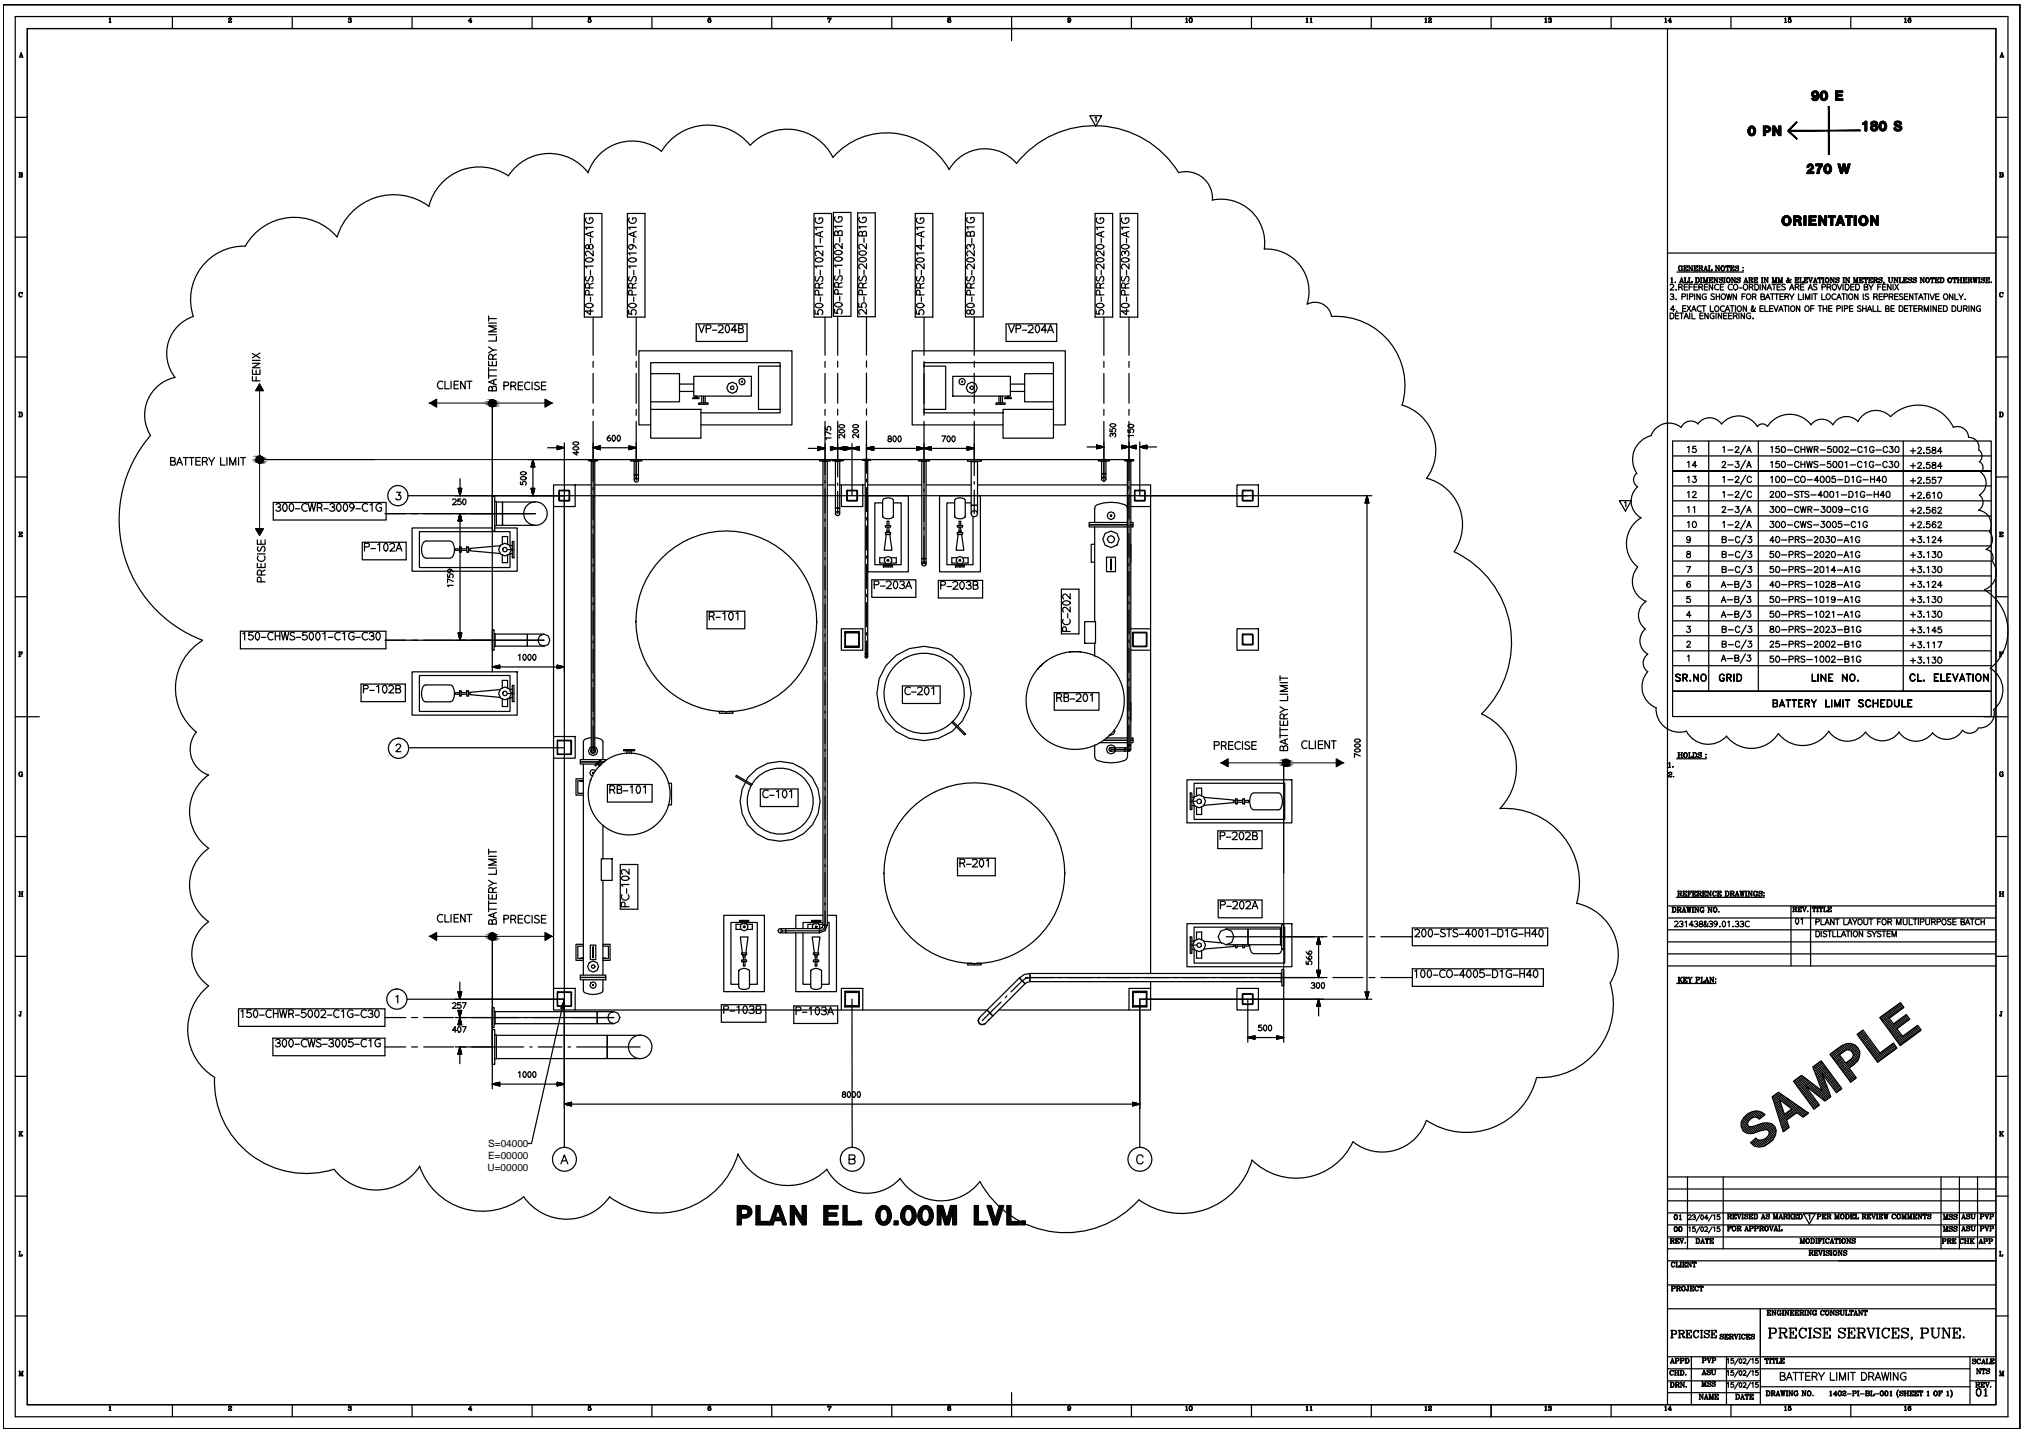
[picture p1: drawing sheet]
<svg xmlns="http://www.w3.org/2000/svg" width="420mm" height="297mm" viewBox="0 0 420 297" stroke-linecap="round" stroke-linejoin="round" font-family="sans-serif">
<defs><g id="words">
<g font-size="2.1">
<text x="101.2" y="238">S=04000</text>
<text x="101.1" y="243">U=00000</text>
<text x="101.2" y="240.5">E=00000</text>
</g>
</g></defs>
<!-- layer: 0 -->
<g fill="none" stroke="#000" stroke-width=".25">
<path d="M.7 1h418.2v295.3h-418.2zM105.4 36.5a10.8 10.8 0 0 0-16.4 6.3 12.2 12.2 0 0 0-19.1 6.3M122 35.8a10.1 10.1 0 0 0-16.6 .7M155.6 30.1a11.2 11.2 0 0 0-18.4 1.3 9.7 9.7 0 0 0-15.2 4.4M155.6 30.1a10.6 10.6 0 0 1 17.1 2.5M172.7 32.6a14.8 14.8 0 0 1 24.1 2.6M196.8 35.2a8.6 8.6 0 0 1 14-1.3 20.6 20.6 0 0 1 33.6 1.9M244.4 35.8a5.5 5.5 0 0 1 7 5.7M50.9 51.1a11.1 11.1 0 0 0-10.8 14.5M69.9 49.1a11.7 11.7 0 0 0-19 1.9M251.4 41.5a9 9 0 0 1 10.8 10.2 8.8 8.8 0 0 1 8.9 11.4M40.1 65.6a8.1 8.1 0 0 0-3.8 12.7 8 8 0 0 0-5.1 12"/>
<path d="M53.8 79.7l.8 1.3h-1.6zM123 65.8v7.9M123 75v1.2M123 77.5v6.2M131.9 65.8v7.9M131.9 75v1.2M131.9 77.5v6.2M171.1 65.8v7.9M171.1 75v1.2M171.1 77.5v6.2M173.7 65.7v8M173.7 74.9v1.3"/>
<path d="M173.7 77.4v6.3M179.7 65.7v8M179.7 74.9v1.3M179.7 77.4v6.2M191.6 65.8v7.9M191.6 75v1.2M191.6 77.5v6.2M202 65.7v8M202 74.9v1.3M202 77.4v6.3M228.9 65.8v7.9M228.9 75v1.2"/>
<path d="M228.9 77.5v6.2M234.1 65.8v7.9M234.1 75v1.2M234.1 77.5v6.2M271.1 63.1a3.5 3.5 0 0 1 5 2.5M276.2 65.6a14.3 14.3 0 0 1 14.6 18.4M31.2 90.3a26.7 26.7 0 0 0 10.8 42.5M89.2 83.6l1.3-.8v1.6zM113.1 82.8l1.3 .8-1.3 .8zM123 84.9v1.2M123 87.4v7.9M131.9 84.9v1.2"/>
<path d="M131.9 87.4v7.9M171.1 84.9v1.2M171.1 87.4v7.9M173.7 84.9v1.2M173.7 87.4v7.9M179.7 84.8v1.3M179.7 87.3v8M191.6 84.9v1.2M191.6 87.4v7.9M202 84.9v1.2M202 87.4v7.9M228.9 84.9v1.2"/>
<path d="M228.9 87.4v7.9M234.1 84.9v1.2M234.1 87.4v7.9M290.8 84a9.8 9.8 0 0 1 5 15.2M295.9 99.2a9.9 9.9 0 0 1 5.7 15.2 20.8 20.8 0 0 1 5.7 33.6M339.4 98.2a1.71 1.71 0 0 0 .2 2.8M342.4 90.4a5.1 5.1 0 0 0-2.9 7.8M346.9 91.5h66v57.1h-66zM346.9 97.7h66zM346.9 94.6h66M350 99.1l.3-.3v1.3M350 95.9l.3-.2v1.2"/>
<path d="M350 92.8l.3-.2v1.3M351.1 98.8h.6l-.3 .5a.42 .42 0 0 1 .3 .6 .42 .42 0 0 1-.7-.1M351.7 92.6h-.6l-.1 .5a.45 .45 0 0 1 .7 0 .45 .45 0 0 1-.1 .7 .45 .45 0 0 1-.6-.2M351.9 96.6h-.9l.6-.9v1.2M352.2 87.9a2.18 2.18 0 0 0-3.5 .7 4 4 0 0 0-6.3 1.8M354.4 91.5v51.9M357 87.9a2.98 2.98 0 0 0-4.9 0M357 88a4.5 4.5 0 0 1 7.5 .5 1.29 1.29 0 0 1 2.1 0M357.2 96a.36 .36 0 0 1 .3-.3 .36 .36 0 0 1 .4 .4l-.8 .9h.8M357.3 99.1l.3-.3v1.3M357.3 92.8l.3-.2v1.3M358.3 99.5h1.1"/>
<path d="M358.3 96.4h1.1M358.3 93.3h1.1M359.9 99.1l.2-.3h.3l.2 .4-.8 .9h.9M359.9 92.9l.2-.3 .4 .1 .1 .1-.8 1.1h.9M359.9 95.7h.7l-.4 .5a.43 .43 0 0 1 .4 .7 .43 .43 0 0 1-.8-.2M362 98.6l-1 1.9M362 95.5l-1 1.9M362 92.4l-1 1.9M362.2 97l.5-1.3 .5 1.3M362.2 93.9l.5-1.3 .5 1.3M362.4 96.6h.6M362.4 93.4h.6"/>
<path d="M363.2 99.1a.53 .53 0 0 0-.7-.2 .53 .53 0 0 0-.2 .7 .48 .48 0 0 0 .4 .5 .48 .48 0 0 0 .5-.3M364.6 91.5v51.9M367.2 99.1l.3-.3v1.3M367.2 96l.3-.3v1.3M367.2 92.8l.3-.2v1.3M368.4 98.9a.37 .37 0 0 1 .6 .2v.7l-.1 .2-.3 .1a.82 .82 0 0 1-.2-1.2zM369 95.7h-.6l-.1 .6a.45 .45 0 0 1 .7-.1 .45 .45 0 0 1-.1 .7 .45 .45 0 0 1-.7-.2M369 92.6h-.6l-.1 .5a.46 .46 0 0 1 .7 0 .46 .46 0 0 1-.1 .7 .46 .46 0 0 1-.7-.2M369.6 98.9a.37 .37 0 0 1 .6 .2v.7l-.1 .2-.3 .1a.82 .82 0 0 1-.2-1.2zM369.6 95.8a.63 .63 0 0 1 .7 .4 .63 .63 0 0 1-.4 .8h-.1a.87 .87 0 0 1-.2-1.2zM369.6 92.7a.58 .58 0 0 1 .7 .5 .58 .58 0 0 1-.7 .6l-.2-.5zM370.7 99.5h1.1"/>
<path d="M370.7 96.4h1.1M370.7 93.3h1.1M373.1 99.1a.46 .46 0 0 0-.6-.3 .46 .46 0 0 0-.3 .5v.3a.46 .46 0 0 0 .4 .5 .46 .46 0 0 0 .5-.3M373.1 96a.46 .46 0 0 0-.5-.3 .46 .46 0 0 0-.4 .5v.3a.46 .46 0 0 0 .3 .5 .46 .46 0 0 0 .6-.3M373.1 92.9a.46 .46 0 0 0-.5-.3 .46 .46 0 0 0-.4 .5v.3a.46 .46 0 0 0 .4 .5 .46 .46 0 0 0 .5-.3M373.5 92.6v1.3M373.5 95.7v1.3M373.5 96.3h.8M373.5 93.2h.8M373.5 99l.2-.1a.57 .57 0 0 1 .7 .6 .57 .57 0 0 1-.9 .4l-.1-.3zM374.3 92.6v1.3M374.3 95.7v1.3"/>
<path d="M374.7 95.7l.3 1.3 .3-1.3 .3 1.3 .3-1.3M374.7 92.6l.3 1.3 .3-1.3 .3 1.3 .3-1.3M374.8 99.5h1.1M376.2 93.2l.8-.1v-.3l-.8-.2v1.3M376.6 93.2l.4 .7M377 95.9l-.3-.2-.5 .2 .1 .3 .6 .3 .1 .3a.51 .51 0 0 1-.8 0M377.2 99.7h-.9l.6-.9v1.3M377.4 96.4h1.1M377.5 93.3h1M377.6 98.9a.61 .61 0 0 1 .8 .4 .61 .61 0 0 1-.5 .8l-.3-.1-.1-.5zM378.9 98.9a.37 .37 0 0 1 .6 .2v.3a.53 .53 0 0 1-.5 .7l-.1-.1-.2-.5zM379.6 95.7h-.6v.6a.45 .45 0 0 1 .6-.1 .45 .45 0 0 1 0 .7 .45 .45 0 0 1-.7-.2"/>
<path d="M379.7 92.6h-.6l-.1 .5a.45 .45 0 0 1 .7 .1 .45 .45 0 0 1-.1 .6 .45 .45 0 0 1-.6-.2M380.1 88.1a2.77 2.77 0 0 0-4.5 0 5.5 5.5 0 0 0-9.1 .4M380.3 95.8l.3-.1a.69 .69 0 0 1 .3 .7 .69 .69 0 0 1-.4 .6l-.2-.1-.2-.5zM380.4 92.7l.1-.1a.63 .63 0 0 1 .5 .6 .63 .63 0 0 1-.5 .7l-.3-.3v-.5zM380.6 98.8h-.6l-.1 .6a.44 .44 0 0 1 .7 0 .44 .44 0 0 1-.1 .6 .44 .44 0 0 1-.7-.2M381.1 99.5h1.1M381.5 95.8a.64 .64 0 0 1 .7 .4 .64 .64 0 0 1-.4 .8l-.3-.1-.2-.5zM381.5 92.7l.2-.1a.63 .63 0 0 1 .5 .6 .63 .63 0 0 1-.5 .7l-.3-.3v-.5zM382.6 92.9l.2-.3h.3l.2 .2v.3l-.7 .8h.8M382.7 98.8h.4a.71 .71 0 0 1 .4 .6 .71 .71 0 0 1-.4 .7h-.4zM382.7 96l.3-.3v1.3M383.7 96.4h1.1"/>
<path d="M383.8 93.3h1.1M384 99.1l.3-.3v1.3M385.3 87.4a3.2 3.2 0 0 0-5.2 .7M385.9 99.1a.46 .46 0 0 0-.5-.3 .46 .46 0 0 0-.4 .5v.3a.45 .45 0 0 0 .5 .5 .45 .45 0 0 0 .4-.5h-.3M386.1 96a.46 .46 0 0 0-.5-.3 .46 .46 0 0 0-.4 .5v.3a.46 .46 0 0 0 .4 .5 .46 .46 0 0 0 .5-.3M386.2 92.9a.46 .46 0 0 0-.5-.3 .46 .46 0 0 0-.4 .5v.3a.46 .46 0 0 0 .4 .5 .46 .46 0 0 0 .5-.3M386.4 99.5h1M386.7 96l.3-.3v1.3M386.7 92.8l.3-.2v1.3M387.9 98.8v1.3M387.9 99.4h.8M388.6 96a.46 .46 0 0 0-.6-.3 .46 .46 0 0 0-.3 .5v.3a.45 .45 0 0 0 .4 .5 .45 .45 0 0 0 .5-.5h-.3"/>
<path d="M388.6 92.9a.48 .48 0 0 0-.5-.3 .48 .48 0 0 0-.4 .5v.3a.47 .47 0 0 0 .5 .5 .47 .47 0 0 0 .4-.5h-.3M388.7 98.8v1.3M389 96.4h1M389 93.3h1.1M390 99.7h-.8l.5-.9v1.3M390.6 98.9a.37 .37 0 0 1 .5 .2l.1 .3a.53 .53 0 0 1-.5 .7l-.1-.1-.3-.5zM391.4 96a.46 .46 0 0 0-.6-.3 .46 .46 0 0 0-.3 .5v.3a.46 .46 0 0 0 .3 .5 .46 .46 0 0 0 .6-.3M391.4 92.9a.46 .46 0 0 0-.5-.3 .46 .46 0 0 0-.3 .5v.3a.46 .46 0 0 0 .3 .5 .46 .46 0 0 0 .5-.3M391.9 95.7h.6l-.3 .5a.41 .41 0 0 1 .3 .6 .41 .41 0 0 1-.8-.1M391.9 92.6h.6l-.3 .5a.41 .41 0 0 1 .3 .7 .41 .41 0 0 1-.7-.2M392.1 86.4a4.2 4.2 0 0 0-6.8 1.1M392.1 86.4a8.1 8.1 0 0 1 13 2.2 2.28 2.28 0 0 1 3.1 2.1 2.05 2.05 0 0 1 2.1 2.7"/>
<path d="M393.1 95.8a.63 .63 0 0 1 .7 .4 .63 .63 0 0 1-.4 .8h-.1a.87 .87 0 0 1-.2-1.2zM393.2 92.7l.1-.1a.63 .63 0 0 1 .5 .6 .63 .63 0 0 1-.5 .7 .74 .74 0 0 1-.1-1.2zM394.7 91.5v51.9M396.2 99.7h1M396.2 96.6h1M396.2 93.5h1M396.7 93v1.1M396.7 96.1v1.1M396.7 99.2v1M397.7 99.3l.3-.3 .3 .1 .2 .1-.8 1h.8M397.7 96.2l.3-.3 .3 .1 .2 .1-.8 1.1h.8M397.7 93.1l.3-.3h.2l.3 .4-.8 .9h.8"/>
<path d="M398.9 94h.2zM399 97v.2zM400.2 99h-.6l-.1 .6a.43 .43 0 0 1 .7-.1 .43 .43 0 0 1-.1 .7 .43 .43 0 0 1-.6-.2M400.2 95.9h-.6l-.1 .5a.43 .43 0 0 1 .7 0 .43 .43 0 0 1-.1 .7 .43 .43 0 0 1-.6-.2M400.2 92.8h-.6l-.1 .5a.43 .43 0 0 1 .7 0 .43 .43 0 0 1-.1 .7 .43 .43 0 0 1-.6-.2M400.8 96l-.1 .2 .4 .2a.37 .37 0 0 1 .4 .5 .37 .37 0 0 1-.5 .3l-.3-.2v-.4l.7-.3v-.2v-.1zM400.8 92.9v.3l.6 .3a.39 .39 0 0 1-.1 .5 .39 .39 0 0 1-.5-.1 .39 .39 0 0 1 0-.5l.6-.2v-.2l-.2-.2zM401.4 99h-.6l-.1 .6a.43 .43 0 0 1 .7-.1 .43 .43 0 0 1-.1 .7 .43 .43 0 0 1-.6-.2M401.9 99h.8l-.6 1.2M402.7 96.7h-.8l.5-.8v1.3M402.7 93.6h-.8l.5-.8v1.3M410.3 93.3a1.51 1.51 0 0 1 .2 2.5 1.39 1.39 0 0 1 .3 2.2 2.86 2.86 0 0 1-.3 4.7"/>
<path d="M53 109.7h1.6l-.8 1.3zM79.8 106.6h22.3M82.2 102.1h.9l-.5 .6a.53 .53 0 0 1 .5 .5 .53 .53 0 0 1-.4 .5 .53 .53 0 0 1-.6-.3M84.6 102.8h32.4M339.6 101a4 4 0 0 0 .7 6.4 6.2 6.2 0 0 0-.7 10.2 4.5 4.5 0 0 0 1.8 7.1 3.5 3.5 0 0 0-.2 5.8M346.9 116.4h66M346.9 113.2h66M346.9 119.5h66M346.9 110.1h66M346.9 107h66M346.9 103.9h66M346.9 100.8h66"/>
<path d="M349.8 117.5h.8l-.6 1.2M349.9 114.5v.3l.6 .3a.39 .39 0 0 1-.1 .5 .39 .39 0 0 1-.5-.1 .39 .39 0 0 1 .1-.5l.5-.2v-.2l-.2-.2zM350 102.2l.3-.3v1.3M350 105.3l.3-.2v1.2M350 108.4l.3-.2v1.2M350.5 111.7a.39 .39 0 0 1-.5 .3 .39 .39 0 0 1-.1-.6 .39 .39 0 0 1 .6 .1v.2a.59 .59 0 0 1-.4 .9l-.3-.2M351 102.2a.36 .36 0 0 1 .4-.3 .36 .36 0 0 1 .3 .4l-.7 .9h.8M351.1 105.3l.3-.2v1.2M351.1 108.2a.37 .37 0 0 1 .6 .2v.8a.38 .38 0 0 1-.3 .2 .38 .38 0 0 1-.4-.2v-.5zM357.2 105.4a.36 .36 0 0 1 .3-.3 .36 .36 0 0 1 .4 .3l-.8 .9h.8M357.2 111.9l.7-.1 .1-.3-.1-.2h-.7v1.3l.7-.2 .1-.3-.3-.2M357.2 118.1h.5l.3-.4-.1-.1-.7-.1v1.2h.7l.1-.4-.3-.2"/>
<path d="M357.2 115l.7-.1 .1-.3-.3-.2h-.5v1.3l.7-.2 .1-.3-.3-.2M357.3 102.2l.3-.3v1.3M357.3 108.4l.3-.2v1.2M358.3 102.7h1.1M358.3 105.7h1.1M358.3 108.9h1.1M358.4 112h1.1M358.4 118.2h1.1M358.4 115.1h1.1M359.9 102.2l.2-.3 .4 .1 .1 .2-.8 1h.9M359.9 108.5l.2-.3h.3l.2 .3-.8 .9h.9M359.9 105.1h.7l-.4 .4a.4 .4 0 0 1 .5 .5 .4 .4 0 0 1-.6 .3l-.3-.3"/>
<path d="M360.8 111.6a.46 .46 0 0 0-.5-.3 .46 .46 0 0 0-.4 .5v.3a.45 .45 0 0 0 .4 .5 .45 .45 0 0 0 .5-.4M360.8 117.8a.46 .46 0 0 0-.5-.3 .46 .46 0 0 0-.4 .5v.3a.46 .46 0 0 0 .4 .5 .46 .46 0 0 0 .5-.4M360.8 114.7a.46 .46 0 0 0-.5-.3 .46 .46 0 0 0-.4 .5v.3a.46 .46 0 0 0 .4 .5 .46 .46 0 0 0 .5-.3M362 101.7l-1 1.9M362 104.8l-1 1.9M362 107.9l-1 2M362.1 111l-1 1.9M362.1 117.3l-1 1.9M362.1 114.2l-1 1.9M362.2 106.3l.5-1.2 .5 1.2M362.2 109.4l.5-1.2 .5 1.2M362.4 105.9h.6"/>
<path d="M362.4 109h.6M362.6 111.3h.6l-.3 .5a.43 .43 0 0 1 .3 .6 .43 .43 0 0 1-.8-.1M362.6 117.5h.6l-.3 .5a.4 .4 0 0 1 .4 .4 .4 .4 0 0 1-.6 .3l-.3-.2M362.6 114.4h.6l-.3 .5a.41 .41 0 0 1 .3 .6 .41 .41 0 0 1-.7 0l-.1-.1M363.2 102.2a.48 .48 0 0 0-.5-.3 .48 .48 0 0 0-.4 .5v.3a.48 .48 0 0 0 .4 .5 .48 .48 0 0 0 .5-.3M367.1 102.2a.36 .36 0 0 1 .4-.3 .36 .36 0 0 1 .3 .4l-.7 .9h.8M367.1 108.2h.7l-.3 .4a.41 .41 0 0 1 .3 .7 .41 .41 0 0 1-.7-.1M367.1 105.1h.7l-.3 .4a.41 .41 0 0 1 .4 .4 .41 .41 0 0 1-.4 .5 .41 .41 0 0 1-.4-.4M367.8 117.5h-.7v.5a.44 .44 0 0 1 .7 0 .44 .44 0 0 1-.1 .7 .44 .44 0 0 1-.6-.2M367.8 114.4h-.7v.5a.43 .43 0 0 1 .6 0 .43 .43 0 0 1 0 .6 .43 .43 0 0 1-.6-.1M367.9 112.1h-.8l.6-.8v1.3M368.4 102a.58 .58 0 0 1 .7 .6 .58 .58 0 0 1-.7 .5l-.2-.4z"/>
<path d="M368.4 111.3a.63 .63 0 0 1 .7 .5 .63 .63 0 0 1-.4 .8h-.1a.87 .87 0 0 1-.2-1.3zM368.4 117.6a.58 .58 0 0 1 .7 .5 .58 .58 0 0 1-.7 .6l-.2-.5zM368.4 114.5a.37 .37 0 0 1 .6 .1v.8a.38 .38 0 0 1-.4 .3 .38 .38 0 0 1-.3-.3l-.1-.5zM368.4 108.2a.37 .37 0 0 1 .6 .2v.8a.38 .38 0 0 1-.4 .2 .38 .38 0 0 1-.3-.2l-.1-.5zM368.4 105.1a.58 .58 0 0 1 .7 .6 .58 .58 0 0 1-.7 .6l-.2-.6zM369.5 112h1.1M369.5 118.2h1.1M369.5 115.1h1.1M369.6 102a.58 .58 0 0 1 .7 .6 .58 .58 0 0 1-.7 .5l-.2-.4zM369.6 108.2a.37 .37 0 0 1 .6 .2v.8a.38 .38 0 0 1-.4 .2 .38 .38 0 0 1-.3-.2l-.1-.5zM369.6 105.1a.58 .58 0 0 1 .7 .6 .58 .58 0 0 1-.7 .6l-.2-.6zM370.7 102.7h1.1"/>
<path d="M370.7 105.7h1.1M370.7 108.9h1.1M371 111.9h.8l.1-.2-.1-.4h-.8v1.3M371 118.2l.8-.1 .1-.4-.3-.2h-.6v1.2M371 115.1h.6l.3-.5-.3-.2h-.6v1.3M372.3 111.9l.7-.1v-.5h-.7v1.3M372.3 118.1l.7-.1 .1-.4-.8-.1v1.2M372.3 115l.7-.1 .1-.4-.8-.1v1.3M372.7 111.9l.4 .7M372.7 118.1l.4 .6M372.7 115l.4 .7M373 102.1l-.3-.2-.5 .2v.3l.8 .4-.1 .3-.4 .1-.3-.2"/>
<path d="M373.1 108.5a.46 .46 0 0 0-.5-.3 .46 .46 0 0 0-.4 .4v.3a.46 .46 0 0 0 .3 .5 .46 .46 0 0 0 .6-.3M373.1 105.4a.46 .46 0 0 0-.5-.3 .46 .46 0 0 0-.4 .4v.3a.46 .46 0 0 0 .4 .5 .46 .46 0 0 0 .5-.3M373.2 101.9h.9M373.4 108.2l.3 1.2 .3-1.2 .3 1.2 .3-1.2M373.4 105.1l.3 1.2 .3-1.2 .3 1.2 .3-1.2M373.7 101.9v1.3M374.3 111.5l-.3-.2-.5 .2v.2l.8 .4-.1 .4a.5 .5 0 0 1-.7-.1M374.3 117.7l-.3-.2-.5 .2 .1 .3 .7 .3-.1 .4h-.4l-.3-.1M374.3 114.6l-.3-.2-.5 .2 .1 .3 .6 .2 .1 .2v.2l-.3 .2-.5-.2M374.7 112h1.1M374.7 118.2h1.1M374.7 115.1h1.1"/>
<path d="M374.9 105.7l.8-.2v-.3l-.8-.1v1.2M375.1 102.1l-.3-.2-.5 .2 .1 .3 .5 .2 .2 .2v.2l-.3 .2-.5-.2M375.3 105.7l.4 .6M375.6 102.7h1M375.7 108.3l-.3-.1-.6 .1 .2 .3 .6 .3 .1 .3a.51 .51 0 0 1-.9 0M376.1 108.9h1.1M376.2 105.7h1M376.3 111.6a.36 .36 0 0 1 .4-.3 .36 .36 0 0 1 .3 .3l-.8 1h.8M376.3 117.8a.36 .36 0 0 1 .4-.3 .36 .36 0 0 1 .3 .4l-.8 .8h.8M376.3 114.7a.36 .36 0 0 1 .4-.3 .36 .36 0 0 1 .3 .4l-.8 .9h.8M377.6 111.3h.3a.7 .7 0 0 1 .3 .7 .7 .7 0 0 1-.4 .6 .87 .87 0 0 1-.2-1.3zM377.6 117.6l.2-.1a.63 .63 0 0 1 .4 .6 .63 .63 0 0 1-.4 .6l-.3-.2-.1-.5z"/>
<path d="M377.6 114.5a.37 .37 0 0 1 .6 .1v.3a.53 .53 0 0 1-.4 .8 .82 .82 0 0 1-.2-1.2zM377.7 108.2h.7l-.4 .4a.41 .41 0 0 1 .3 .7 .41 .41 0 0 1-.7-.1M377.8 105.1h.6l-.3 .4a.4 .4 0 0 1 .4 .5 .4 .4 0 0 1-.6 .3l-.3-.3M377.9 102.7h-.9l.6-.8v1.3M378.4 102l.2-.1a.63 .63 0 0 1 .5 .7 .63 .63 0 0 1-.5 .6 .74 .74 0 0 1-.2-1.2zM378.7 114.7l.2-.3h.3l.2 .4-.8 .9h.9M378.7 111.3h.7l-.4 .5a.41 .41 0 0 1 .3 .6 .41 .41 0 0 1-.7-.1M378.8 117.7l.3-.2v1.2M379 108.2a.61 .61 0 0 1 .7 .5 .61 .61 0 0 1-.4 .7l-.3-.1-.2-.4zM379 105.1h.2a.63 .63 0 0 1 .5 .6 .63 .63 0 0 1-.5 .6 .82 .82 0 0 1-.2-1.2zM379.6 102l.2-.1a.63 .63 0 0 1 .5 .7 .63 .63 0 0 1-.5 .6l-.3-.2v-.6zM380 111.3h.3a.69 .69 0 0 1 .4 .7 .69 .69 0 0 1-.5 .6 .83 .83 0 0 1-.2-1.3z"/>
<path d="M380 114.5a.61 .61 0 0 1 .7 .4 .61 .61 0 0 1-.4 .8h-.1a.79 .79 0 0 1-.2-1.2zM380.2 108.2a.37 .37 0 0 1 .6 .2v.3a.53 .53 0 0 1-.4 .7l-.4-.5zM380.2 105.1h.2a.63 .63 0 0 1 .5 .6 .63 .63 0 0 1-.5 .6 .82 .82 0 0 1-.2-1.2zM380.7 118.3h-.9l.6-.8v1.2M380.8 102.2l.3-.3v1.3M381.1 112h1M381.1 118.2h1M381.1 115.1h1M381.9 108.2h-.6l-.1 .5a.44 .44 0 0 1 .7 0 .44 .44 0 0 1-.1 .7 .44 .44 0 0 1-.6-.2M381.9 102.7h1.1M382 105.5a.38 .38 0 0 1-.5 .3 .38 .38 0 0 1-.2-.6 .38 .38 0 0 1 .7 0v.3a.59 .59 0 0 1-.5 .8l-.2-.2M382.4 112.6l.5-1.3 .5 1.3"/>
<path d="M382.4 118.7l.5-1.2 .5 1.2M382.4 115.7l.5-1.3 .5 1.3M382.4 108.9h1.1M382.5 105.7h1.1M382.6 112.1h.6M382.6 118.3h.6M382.6 115.2h.6M383.4 101.9h.5a.65 .65 0 0 1 .4 .7 .65 .65 0 0 1-.4 .6h-.5zM383.8 111.5l.3-.2v1.3M383.8 117.7l.3-.2v1.2M383.8 114.6l.3-.2v1.3M384.8 102.2l.3-.3v1.3"/>
<path d="M384.8 108.5a.46 .46 0 0 0-.5-.3 .46 .46 0 0 0-.4 .4v.3a.46 .46 0 0 0 .4 .5 .46 .46 0 0 0 .5-.3M384.9 105.4a.46 .46 0 0 0-.5-.3 .46 .46 0 0 0-.4 .4v.3a.46 .46 0 0 0 .4 .5 .46 .46 0 0 0 .5-.3M385.3 108.4l.3-.2v1.2M385.4 105.3l.3-.2v1.2M385.7 111.6a.46 .46 0 0 0-.5-.3 .46 .46 0 0 0-.4 .5v.3a.45 .45 0 0 0 .4 .5 .45 .45 0 0 0 .5-.5h-.3M385.7 117.8a.46 .46 0 0 0-.5-.3 .46 .46 0 0 0-.4 .5v.3a.45 .45 0 0 0 .4 .4 .45 .45 0 0 0 .5-.4h-.3M385.7 114.7a.46 .46 0 0 0-.6-.3 .46 .46 0 0 0-.3 .5 .53 .53 0 0 0 .2 .6 .53 .53 0 0 0 .6 0l.1-.3h-.3M386.7 102.2a.46 .46 0 0 0-.5-.3 .46 .46 0 0 0-.4 .5v.3a.45 .45 0 0 0 .5 .5 .45 .45 0 0 0 .4-.5h-.3M387.1 102.7h1.1M387.3 108.5a.46 .46 0 0 0-.6-.3 .46 .46 0 0 0-.3 .4v.3a.45 .45 0 0 0 .4 .5 .45 .45 0 0 0 .5-.5h-.3M387.3 105.4a.48 .48 0 0 0-.5-.3 .48 .48 0 0 0-.4 .4v.3a.47 .47 0 0 0 .5 .5 .47 .47 0 0 0 .4-.5h-.3M388.7 101.9v1.3"/>
<path d="M388.7 102.5h.8M389.5 101.9v1.3M390.8 102.7h-.9l.7-.8v1.3M391.3 102l.2-.1a.63 .63 0 0 1 .5 .7 .63 .63 0 0 1-.5 .6l-.3-.2-.1-.3zM396.2 112h1M396.2 118.2h1M396.2 108.9h1M396.2 115.1h1M396.2 106h1M396.2 102.8h1M396.7 102.3v1.1M396.7 105.4v1.1"/>
<path d="M396.7 108.4v1.1M396.7 111.5v1.1M396.7 114.6v1.1M396.7 117.7v1.1M397.7 108.5l.3-.3h.3l.2 .3-.8 1h.8M397.7 105.5l.3-.3 .3 .1 .2 .2-.8 1h.8M397.7 102.4l.3-.3h.2l.3 .4-.8 .9h.8M397.8 111.3h.7l-.4 .5a.4 .4 0 0 1 .4 .5 .4 .4 0 0 1-.5 .3l-.3-.3M397.8 117.5h.7l-.4 .5a.43 .43 0 0 1 .3 .7 .43 .43 0 0 1-.7-.2M397.8 114.4h.7l-.4 .5a.4 .4 0 0 1 .4 .5 .4 .4 0 0 1-.5 .3l-.3-.3M398.9 109.4h.2zM398.9 118.7h.2z"/>
<path d="M398.9 106.4h.2zM398.9 103.3h.2zM398.9 100.2h.2zM399 112.4v.2zM399 115.5v.2zM399.7 111.5l.3-.2v1.3M399.7 117.8l.3-.3v1.3M399.7 114.6l.3-.2v1.3M400.2 108.2h-.6l-.1 .6a.43 .43 0 0 1 .7-.1 .43 .43 0 0 1-.1 .7 .43 .43 0 0 1-.6-.2M400.2 105.2h-.6l-.1 .5a.44 .44 0 0 1 .7 0 .44 .44 0 0 1-.1 .7 .44 .44 0 0 1-.6-.1M400.2 102.3v-.1a.4 .4 0 0 0-.6 .2v.8a.39 .39 0 0 0 .6 .1 .39 .39 0 0 0-.1-.6 .39 .39 0 0 0-.6 .3M400.7 111.6a.37 .37 0 0 1 .6-.3 .37 .37 0 0 1 0 .7l-.6 .6h.8"/>
<path d="M400.8 117.5h.6l-.3 .5a.41 .41 0 0 1 .3 .6 .41 .41 0 0 1-.7-.1M400.8 114.4h.6l-.3 .5a.41 .41 0 0 1 .3 .7 .41 .41 0 0 1-.7-.2M400.8 102.4l.3-.3v1.3M401.4 108.4l-.3-.2a.68 .68 0 0 0-.4 .7 .68 .68 0 0 0 .4 .6 .39 .39 0 0 0 .4-.4 .39 .39 0 0 0-.4-.4 .39 .39 0 0 0-.4 .4M401.4 105.4v-.1a.61 .61 0 0 0-.8 .4 .61 .61 0 0 0 .5 .8 .39 .39 0 0 0 .4-.4 .39 .39 0 0 0-.4-.4 .39 .39 0 0 0-.4 .3M401.9 108.5l.3-.3h.3l.1 .3-.2 .4-.5 .6h.8M401.9 105.5l.3-.3h.2l.2 .3-.2 .4-.5 .6h.8M402 117.6a.63 .63 0 0 1 .8 .4 .63 .63 0 0 1-.5 .8h-.1a.87 .87 0 0 1-.2-1.2zM402 114.5a.58 .58 0 0 1 .7 .5 .58 .58 0 0 1-.7 .6l-.1-.5zM402 102.2a.37 .37 0 0 1 .6 .2v.7a.38 .38 0 0 1-.3 .3 .38 .38 0 0 1-.4-.3v-.4zM402.7 112.1h-.8l.5-.8v1.3M410.3 105.8a3.1 3.1 0 0 1 2.3 4.5"/>
<path d="M410.5 102.7a1.93 1.93 0 0 1-.2 3.1M411.9 114a1.67 1.67 0 0 1 1.2 2.4M412.6 110.3a2.26 2.26 0 0 1-.7 3.7M413.1 116.4a3.7 3.7 0 0 1-1.5 5.9M42 132.9a11.6 11.6 0 0 0-1.3 19M79.8 132.8h22.3M341.2 130.5a3.2 3.2 0 0 0 .5 5.2 2.22 2.22 0 0 0 0 3.6 4.7 4.7 0 0 0 1.7 7.5 4.8 4.8 0 0 0 6.3 4.9M346.9 138.1h66M346.9 125.7h66M346.9 128.8h66M346.9 135h66M346.9 131.9h66"/>
<path d="M346.9 122.6h66M349.8 133.3a.36 .36 0 0 1 .4-.3 .36 .36 0 0 1 .3 .4l-.7 .8h.8M349.9 129.9h.6l-.3 .5a.41 .41 0 0 1 .4 .4 .41 .41 0 0 1-.4 .4 .41 .41 0 0 1-.4-.3M350 136.1l.3-.2v1.3M350.5 123.7h-.6l-.1 .5a.43 .43 0 0 1 .7 0 .43 .43 0 0 1-.1 .7 .43 .43 0 0 1-.6-.2M350.5 120.8l-.2-.2a.64 .64 0 0 0-.5 .6 .64 .64 0 0 0 .5 .6 .39 .39 0 0 0 .3-.4 .39 .39 0 0 0-.4-.3 .39 .39 0 0 0-.4 .3M350.7 127.6h-.9l.6-.8v1.3M357 121.8l.4-1.2 .5 1.2M357 128.1l.4-1.3 .5 1.3M357 125l.4-1.3 .5 1.3M357 137.2l.4-1.3 .5 1.3M357.2 133.6h.7l.1-.3-.1-.2-.7-.1v1.2h.7l.1-.3-.3-.3"/>
<path d="M357.2 130.5h.7l.1-.3-.3-.3h-.5v1.3l.7-.1 .1-.3-.3-.3M357.2 121.4h.5M357.2 127.6h.5M357.2 124.5h.5M357.2 136.7h.5M358.2 121.3h1.1M358.2 127.5h1.1M358.2 124.4h1.1M358.2 136.6h1.1M358.4 133.7h1.1M358.4 130.6h1.1M359.8 121.2h.5l.3-.4-.3-.2h-.5v1.2h.7l.1-.4-.3-.2"/>
<path d="M359.8 127.4l.7-.1 .1-.3-.3-.2h-.5v1.3l.7-.2 .1-.3-.3-.2M359.8 124.3h.5l.3-.3-.1-.2-.7-.1v1.3l.7-.1 .1-.4-.3-.2M359.8 136.5l.7-.1 .1-.3-.3-.2h-.5v1.3l.7-.2 .1-.3-.3-.2M360.8 133.3a.46 .46 0 0 0-.5-.3 .46 .46 0 0 0-.4 .5v.3a.46 .46 0 0 0 .4 .4 .46 .46 0 0 0 .5-.3M360.8 130.2a.46 .46 0 0 0-.5-.3 .46 .46 0 0 0-.4 .5v.3a.46 .46 0 0 0 .4 .5 .46 .46 0 0 0 .5-.3M362 120.4l-1.1 1.9M362 126.6l-1.1 1.9M362 123.5l-1.1 1.9M362 135.6l-1.1 2M362.1 132.8l-1 1.9M362.1 129.7l-1 1.9M362.4 120.6h.6l-.3 .5a.41 .41 0 0 1 .4 .4 .41 .41 0 0 1-.4 .4 .41 .41 0 0 1-.4-.3"/>
<path d="M362.4 126.8h.6l-.3 .5a.42 .42 0 0 1 .4 .5 .42 .42 0 0 1-.7 .2l-.1-.2M362.4 123.7h.6l-.3 .5a.41 .41 0 0 1 .4 .4 .41 .41 0 0 1-.4 .4 .41 .41 0 0 1-.4-.3M362.4 135.9h.6l-.3 .5a.42 .42 0 0 1 .4 .5 .42 .42 0 0 1-.7 .2l-.1-.2M362.6 133h.6l-.3 .5a.4 .4 0 0 1 .4 .4 .4 .4 0 0 1-.6 .3l-.3-.2M362.6 129.9h.6l-.3 .5a.41 .41 0 0 1 .3 .6 .41 .41 0 0 1-.7 .1l-.1-.2M367.1 133.3a.36 .36 0 0 1 .4-.3 .36 .36 0 0 1 .3 .4l-.7 .8h.8M367.1 130v.3l.7 .3a.39 .39 0 0 1-.1 .6 .39 .39 0 0 1-.5-.2 .39 .39 0 0 1 0-.5l.6-.2v-.2l-.2-.2zM367.8 126.8h-.7v.5a.43 .43 0 0 1 .6 0 .43 .43 0 0 1 0 .7 .43 .43 0 0 1-.6-.2M367.8 123.7h-.7v.5a.43 .43 0 0 1 .7 0 .43 .43 0 0 1-.1 .7 .43 .43 0 0 1-.6-.2M367.8 136.1h-.7v.6a.43 .43 0 0 1 .6-.1 .43 .43 0 0 1 0 .7 .43 .43 0 0 1-.6-.2M367.9 121.4h-.8l.6-.8v1.2M368.4 120.7a.58 .58 0 0 1 .7 .5 .58 .58 0 0 1-.7 .6l-.2-.5z"/>
<path d="M368.4 126.9a.37 .37 0 0 1 .6 .1v.8a.38 .38 0 0 1-.4 .3 .38 .38 0 0 1-.3-.3l-.1-.5zM368.4 123.8a.58 .58 0 0 1 .7 .6 .58 .58 0 0 1-.7 .5l-.2-.5zM368.4 130a.37 .37 0 0 1 .6 .2v.7a.38 .38 0 0 1-.4 .3 .38 .38 0 0 1-.3-.3l-.1-.4zM368.4 136.2a.37 .37 0 0 1 .6 .2v.7a.38 .38 0 0 1-.4 .3 .38 .38 0 0 1-.3-.3l-.1-.4zM369 133h-.6l-.1 .6a.45 .45 0 0 1 .7-.1 .45 .45 0 0 1-.1 .7 .45 .45 0 0 1-.7-.2M369.5 133.7h1.1M369.5 121.3h1.1M369.5 127.5h1.1M369.5 124.4h1.1M369.5 130.6h1.1M369.5 136.8h1.1M371 133.6h.8l.1-.2-.1-.3-.8-.1v1.2"/>
<path d="M371 121.2h.8l.1-.4-.3-.2h-.6v1.2M371 127.5h.6l.3-.5-.3-.2h-.6v1.3M371 124.4l.8-.1 .1-.3-.3-.3h-.6v1.3M371 130.6h.6l.3-.4-.3-.3h-.6v1.3M371 136.8h.6l.3-.4-.3-.3h-.6v1.3M372.3 133.6h.7v-.5l-.7-.1v1.2M372.3 121.2l.7-.1 .1-.4-.8-.1v1.2M372.3 127.4l.7-.1 .1-.4-.8-.1v1.3M372.3 124.3l.7-.1 .1-.4-.8-.1v1.3M372.3 130.5h.7l.1-.5-.8-.1v1.3M372.3 136.7h.7l.1-.5-.8-.1v1.3M372.7 133.6l.4 .6"/>
<path d="M372.7 121.2l.4 .6M372.7 127.4l.4 .7M372.7 124.3l.4 .7M372.7 130.5l.4 .7M372.7 136.7l.4 .7M374.3 133.2l-.3-.2-.5 .2v.2l.8 .4-.1 .4h-.4l-.3-.1M374.3 120.8l-.3-.2-.5 .2 .1 .3 .6 .2v.5h-.4l-.3-.1M374.3 127l-.3-.2-.5 .2v.2l.8 .5v.2l-.3 .2-.5-.2M374.3 123.9l-.3-.2-.5 .2 .1 .3 .6 .2v.5l-.4 .1-.3-.2M374.3 130.1l-.3-.2-.5 .2 .1 .3 .6 .2 .1 .2v.2l-.3 .2-.5-.2M374.3 136.3l-.3-.2-.5 .2 .1 .3 .6 .2 .1 .2v.2l-.3 .2-.5-.2M374.7 133.7h1.1"/>
<path d="M374.7 121.3h1.1M374.7 127.5h1.1M374.7 124.4h1.1M374.7 130.6h1.1M374.7 136.8h1.1M376.3 133.3a.36 .36 0 0 1 .4-.3 .36 .36 0 0 1 .3 .4l-.8 .8h.8M376.3 130.2a.36 .36 0 0 1 .4-.3 .36 .36 0 0 1 .3 .4l-.8 .9h.8M376.4 120.8l.3-.2v1.2M376.4 127l.3-.2v1.3M376.4 124l.3-.3v1.3M376.4 136.4l.3-.3v1.3M377.6 133.1l.3-.1a.67 .67 0 0 1 .3 .7 .67 .67 0 0 1-.4 .5l-.3-.2z"/>
<path d="M377.6 120.7l.2-.1a.63 .63 0 0 1 .4 .6 .63 .63 0 0 1-.4 .6 .82 .82 0 0 1-.2-1.1zM377.6 126.9a.37 .37 0 0 1 .6 .1v.3a.53 .53 0 0 1-.4 .8 .82 .82 0 0 1-.2-1.2zM377.6 123.8l.2-.1a.63 .63 0 0 1 .4 .7 .63 .63 0 0 1-.4 .6 .82 .82 0 0 1-.2-1.2zM377.6 130a.37 .37 0 0 1 .6 .2v.3a.53 .53 0 0 1-.4 .7 .82 .82 0 0 1-.2-1.2zM377.6 136.2a.37 .37 0 0 1 .6 .2v.3a.53 .53 0 0 1-.4 .7 .82 .82 0 0 1-.2-1.2zM378.7 120.9l.2-.3 .4 .1v.4l-.7 .7h.9M378.7 127.1l.2-.3h.3l.2 .4-.8 .9h.9M378.7 130.2l.2-.3h.3l.2 .4-.8 .9h.9M378.8 133.1a.61 .61 0 0 1 .7 .4 .61 .61 0 0 1-.4 .7l-.4-.2zM378.8 124l.3-.3v1.3M378.8 136.2a.37 .37 0 0 1 .6 .2v.7a.38 .38 0 0 1-.4 .3 .38 .38 0 0 1-.3-.3l-.1-.4zM379.8 133.3l.2-.2h.5v.4l-.7 .7h.8"/>
<path d="M379.8 136.4l.3-.3h.3l.2 .4-.8 .9h.8M379.9 120.7l-.1 .2 .8 .5a.44 .44 0 0 1-.3 .5 .44 .44 0 0 1-.5-.3v-.3l.8-.4-.1-.2zM379.9 129.9h.7l-.4 .5 .3 .1a.44 .44 0 0 1-.1 .6 .44 .44 0 0 1-.6-.2M380 127l.3-.2v1.3M380.6 124.1l-.1 .2a.39 .39 0 0 1-.6 .1 .39 .39 0 0 1 .1-.6l.2-.1a.64 .64 0 0 1 .4 .7 .64 .64 0 0 1-.5 .6l-.3-.2M381.1 133.7h1M381.1 121.3h1M381.1 127.5h1M381.1 124.4h1M381.1 130.6h1M381.1 136.8h1M382.4 121.8l.5-1.2 .5 1.2"/>
<path d="M382.4 128.1l.5-1.3 .5 1.3M382.4 125l.5-1.3 .5 1.3M382.6 133.6h.7l.1-.5-.8-.1v1.2h.8v-.5l-.3-.1M382.6 130.5l.8-.1v-.4l-.8-.1v1.3l.8-.1v-.5l-.3-.1M382.6 136.7l.8-.1v-.4l-.8-.1v1.3l.8-.2v-.4l-.3-.1M382.6 121.4h.6M382.6 127.6h.6M382.6 124.5h.6M383.8 120.8l.3-.2v1.2M383.8 127l.3-.2v1.3M383.8 124l.3-.3v1.3M384 133.3l.3-.3v1.2"/>
<path d="M384 130.2l.3-.3v1.3M384 136.4l.3-.3v1.3M385.7 120.9a.46 .46 0 0 0-.5-.3 .46 .46 0 0 0-.4 .5v.3a.45 .45 0 0 0 .4 .4 .45 .45 0 0 0 .5-.4h-.3M385.7 127.1a.46 .46 0 0 0-.5-.3 .46 .46 0 0 0-.4 .5v.3a.45 .45 0 0 0 .4 .5 .45 .45 0 0 0 .5-.5h-.3M385.7 124a.46 .46 0 0 0-.5-.3 .46 .46 0 0 0-.4 .5v.3a.45 .45 0 0 0 .4 .5 .45 .45 0 0 0 .5-.5h-.3M385.9 133.3a.46 .46 0 0 0-.5-.3 .46 .46 0 0 0-.4 .5v.3a.45 .45 0 0 0 .5 .5 .45 .45 0 0 0 .4-.5h-.3M385.9 130.2a.46 .46 0 0 0-.5-.3 .46 .46 0 0 0-.4 .5v.3a.45 .45 0 0 0 .5 .5 .45 .45 0 0 0 .4-.5h-.3M385.9 136.4a.46 .46 0 0 0-.5-.3 .46 .46 0 0 0-.4 .5v.3a.45 .45 0 0 0 .5 .5 .45 .45 0 0 0 .4-.5h-.3M396.2 121.3h1M396.2 127.5h1M396.2 124.5h1M396.2 137h1"/>
<path d="M396.2 130.7h1M396.2 133.9h1M396.7 120.8v1M396.7 123.9v1.1M396.7 127v1.1M396.7 130.2v1.1M396.7 133.3v1.1M396.7 136.5v1.1M397.8 126.8h.7l-.4 .5a.43 .43 0 0 1 .4 .4 .43 .43 0 0 1-.3 .4 .43 .43 0 0 1-.5-.3M397.8 120.6h.7l-.4 .5a.4 .4 0 0 1 .4 .4 .4 .4 0 0 1-.5 .3l-.3-.2M397.8 123.7h.7l-.4 .5a.41 .41 0 0 1 .4 .7 .41 .41 0 0 1-.8 0v-.1M397.8 136.3h.7l-.4 .5a.43 .43 0 0 1 .3 .7 .43 .43 0 0 1-.7-.2"/>
<path d="M397.8 130h.7l-.4 .5a.4 .4 0 0 1 .4 .5 .4 .4 0 0 1-.5 .3l-.3-.3M397.8 133.1h.7l-.4 .5a.4 .4 0 0 1 .4 .5 .4 .4 0 0 1-.5 .3l-.3-.2M398.9 128h.2zM398.9 124.9h.2zM398.9 137.5h.2zM398.9 134.3h.2zM399 121.7v.1zM399 131.1v.2zM399.7 127l.3-.2v1.3M399.7 120.8l.3-.2v1.2M399.7 124l.3-.3v1.3M399.7 136.6l.3-.3v1.3"/>
<path d="M399.7 130.3l.3-.3v1.3M399.7 133.4l.3-.3v1.3M400.7 120.9a.36 .36 0 0 1 .4-.3 .36 .36 0 0 1 .3 .3l-.7 .9h.8M400.8 126.8h.6l-.3 .5a.42 .42 0 0 1 .3 .6 .42 .42 0 0 1-.7-.1M400.8 123.7h.6l-.3 .5a.41 .41 0 0 1 .4 .4 .41 .41 0 0 1-.4 .5 .41 .41 0 0 1-.4-.3M400.8 136.3h.6l-.3 .5a.41 .41 0 0 1 .3 .6 .41 .41 0 0 1-.7-.1M400.8 133.4l.3-.3v1.3M401.6 130.9h-.9l.6-.9v1.3M401.9 133.1h.8l-.6 1.3M402 126.9a.37 .37 0 0 1 .6 .1v.8a.38 .38 0 0 1-.3 .3 .38 .38 0 0 1-.4-.3v-.5zM402 123.8a.37 .37 0 0 1 .6 .2v.8a.38 .38 0 0 1-.3 .2 .38 .38 0 0 1-.4-.2v-.5zM402 136.4a.63 .63 0 0 1 .8 .4 .63 .63 0 0 1-.5 .8h-.1a.87 .87 0 0 1-.2-1.2z"/>
<path d="M402.6 130h-.6l-.1 .6a.45 .45 0 0 1 .7-.1 .45 .45 0 0 1-.1 .7 .45 .45 0 0 1-.6-.2M402.7 121.4h-.8l.5-.8v1.2M411.5 122.3a10 10 0 0 1 1.3 16.3M412.8 138.6a5.2 5.2 0 0 1 .7 8.6M40.7 151.9a5.7 5.7 0 0 0 2.5 8.9M82.2 154.7l.3-.4 .5 .2 .1 .3-1 1.1h1M84.7 155.1h32.3M253.3 158.2l1.4-.8v1.6zM277.1 157.4l1.4 .8-1.4 .8zM307.2 148.1a12.2 12.2 0 0 1 3.8 19.6M346.9 143.4h66M349.7 151.7a5.1 5.1 0 0 0 8.4 1 6.5 6.5 0 0 0 10.7-.5"/>
<path d="M393.8 151.9a4.2 4.2 0 0 1-6.9-.1 4.7 4.7 0 0 1-7.7-.1 6.4 6.4 0 0 1-10.4 .5M413.5 147.2a2.98 2.98 0 0 1-3.2 3.8 2.05 2.05 0 0 1-3.3 .5 3.8 3.8 0 0 1-6.2 .5 4.3 4.3 0 0 1-7-.1M43.3 160.7a9.3 9.3 0 0 0 0 15.2 9.3 9.3 0 0 0 0 15.3M311.1 167.7a15.4 15.4 0 0 1 15.8 19.7 10.9 10.9 0 0 1 7 16.5M43.3 191.2a8.1 8.1 0 0 0 0 13.3M89.2 194.2l1.3-.7v1.5zM113.1 193.5l1.3 .7-1.3 .8zM266.2 194.3h6.5M274 194.3h1.2M276.4 194.3h6.2M283.9 194.3h1.2M286.4 194.3h6.5"/>
<path d="M43.3 204.5a11.6 11.6 0 0 0 1.2 19M79.8 217.2h4.3M79.8 211.1h4.3M82.1 206.8l.4-.3v1.5M84.4 207.3h32.6v30.7M85.4 217.2h1.2M85.4 211.1h1.2M87.9 217.2h6.2M87.9 211.1h6.2M95.3 217.2h1.2M95.3 211.1h1.2M97.8 217.2h4.3"/>
<path d="M97.8 211.1h4.3M176.7 207.3v30.7M236.4 207.3v30.7M266.2 202.8h6.5M274 202.8h1.2M276.4 202.8h6.2M283.9 202.8h1.2M286.4 202.8h6.5M333.9 203.8a15.2 15.2 0 0 1-15.2 19.7M44.5 223.5a19.1 19.1 0 0 0 24.8 19 10.9 10.9 0 0 0 17.8-.6M295.8 232.4a9.7 9.7 0 0 1-15.2 4.4 13 13 0 0 1-21 3.8 15.2 15.2 0 0 1-23.4 8.3M318.7 223.5a15 15 0 0 1-22.9 8.9"/>
<path d="M87 241.9a13.7 13.7 0 0 0 21.6 6.3M108.6 248.3a10.9 10.9 0 0 0 17.8 0M116.3 241.4l.7-1.8 .8 1.8M116.6 240.8h.9M176.1 240.5l1.1-.1 .1-.3-.1-.4-.3-.1h-.8v1.8h.8l.3-.1 .1-.5-.4-.3M203.2 245.1a10 10 0 0 1-16.5-.7 9.4 9.4 0 0 1-15.2-1.9 11.4 11.4 0 0 1-18.4-3.1 17.2 17.2 0 0 1-26.7 8.8M203.2 245.1a20.3 20.3 0 0 0 33 3.8M237.1 240a.67 .67 0 0 0-.8-.4 .67 .67 0 0 0-.6 .7 .75 .75 0 0 0 .3 1 .75 .75 0 0 0 1.1-.3"/>
<circle cx="53.9" cy="95.3" r=".74"/>
<circle cx="102.1" cy="83.6" r=".74"/>
<circle cx="82.5" cy="102.8" r="2.1"/>
<circle cx="82.6" cy="155.2" r="2.1"/>
<circle cx="266.7" cy="158.2" r=".74"/>
<circle cx="102.1" cy="194.2" r=".74"/>
<circle cx="82.3" cy="207.2" r="2.1"/>
<circle cx="117.1" cy="240.5" r="2.48"/>
<circle cx="176.7" cy="240.5" r="2.48"/>
<circle cx="236.4" cy="240.5" r="2.48"/>
</g>
<!-- layer: PDMS_BACK -->
<g fill="none" stroke="#000" stroke-width=".25">
<path d="M.7 1h418.2v295.3h-418.2zM4 11.9h.3M4.2 11.6h.4M4.4 11l.3 .9-.3-1-.3 1M4.5 11.9h.3M22.6 3.9l.2-.2v1M22.6 4.7h.4M22.8 3.8v.9M47.4 3.9a.33 .33 0 0 1 .3-.2 .33 .33 0 0 1 .3 .3l-.6 .4v.3M47.8 3.7l.1 .3-.3 .2M48 4.5l-.6 .1M48 4.4l-.1 .3-.4-.2"/>
<path d="M72.3 3.9h-.1a.28 .28 0 0 1 .3-.2 .28 .28 0 0 1 .3 .3l-.3 .1M72.6 3.7l.2 .2-.2 .2 .2 .3a.3 .3 0 0 1-.2 .3 .3 .3 0 0 1-.4-.3l.1 .1M72.8 4.2v.3l-.2 .2M97.5 4.7h.3M97.6 3.8v.9M97.9 4.4h-.8l.5-.7v1M122.1 3.8l.4-.1h-.4l-.1 .4a.32 .32 0 0 1 .5-.1 .32 .32 0 0 1 0 .5 .32 .32 0 0 1-.5-.1v.1M122.3 4l.2 .3-.2 .4M147.1 3.7a.57 .57 0 0 0 0 1M147.2 4.1l.2 .3-.2 .3M147.3 3.9v-.2a.45 .45 0 0 0-.5 .5 .45 .45 0 0 0 .5 .4l.2-.2-.2-.3h-.3l-.1 .3M171.7 3.9l.1-.2 .3 .2 .2-.2-.3 1"/>
<path d="M171.7 3.7v.3M171.7 3.8l.4 .1M172.3 4l-.3 .2-.1 .5M196.8 3.7l-.2 .2 .1 .2 .4-.1v-.2l-.3-.1-.1 .2 .1 .2M197 3.7l.2 .8-.2 .2-.4-.1 .1-.5h.1l-.2 .4 .2 .2M197 4.1l.1 .2-.1 .4M221.7 3.7l-.2 .3 .2 .3M221.8 3.7a.58 .58 0 0 1-.1 1M222 4a.29 .29 0 0 1-.4 .2 .29 .29 0 0 1-.1-.4 .29 .29 0 0 1 .4 0 .48 .48 0 0 1 .1 .5 .48 .48 0 0 1-.5 .3v-.1M245.9 3.9l.2-.2v1M245.9 4.7h.4M246.1 3.8v.9"/>
<path d="M246.9 3.7a.46 .46 0 0 0-.3 .6 .46 .46 0 0 0 .5 .3l.2-.5-.3-.4a.51 .51 0 0 0-.3 .5 .51 .51 0 0 0 .2 .5M247 3.7a.61 .61 0 0 1 0 1M270.9 3.9l.2-.2v1M270.9 4.7h.4M271 3.8v.9M271.7 3.9l.2-.2v1M271.7 4.7h.4M271.9 3.8v.9M295.5 3.9l.2-.2v1M295.5 4.7h.4M295.7 3.8v.9M296.3 3.9a.3 .3 0 0 1 .3-.2 .3 .3 0 0 1 .3 .3l-.6 .4v.3"/>
<path d="M296.7 3.7l.1 .3-.3 .2M296.9 4.5l-.6 .1M296.9 4.4l-.1 .3-.4-.2M320.4 3.9l.2-.2v1M320.4 4.7h.4M320.5 3.8v.9M321.2 3.9h-.1a.28 .28 0 0 1 .3-.2 .28 .28 0 0 1 .3 .3l-.3 .1M321.5 3.7l.1 .2-.1 .2 .2 .3a.3 .3 0 0 1-.2 .3 .3 .3 0 0 1-.4-.3l.1 .1M321.6 4.2l.1 .3-.2 .2M345.3 4.7h.3M345.4 3.8l.1 .9v-1l-.2 .2M346.3 4.7h.3"/>
<path d="M346.4 3.8v.9M346.7 4.4h-.8l.5-.7v1M370.1 3.9l.2-.2v1M370.1 4.7h.4M370.3 3.8v.9M371 3.8l.4-.1h-.4l-.1 .4a.32 .32 0 0 1 .5 0 .32 .32 0 0 1 0 .4 .32 .32 0 0 1-.5-.1v.1M371.2 4l.2 .3-.2 .4M395 3.9l.2-.2v1M395 4.7h.4M395.1 3.8v.9M396 3.7a.57 .57 0 0 0 0 1M396.1 4.1l.2 .3-.2 .3"/>
<path d="M396.2 3.9l-.1-.2a.45 .45 0 0 0-.4 .5 .45 .45 0 0 0 .5 .4l.1-.2-.1-.3h-.3l-.1 .3M414.8 11.9h.2M414.9 11.9l.2-1 .3 1M414.9 11.6h.4M415.1 11l.3 .9M415.3 11.9h.2M3.9 35.8l.7 .1v.2l-.2 .1M3.9 36.7h.7v-.3l-.2-.2 .2 .2-.2 .3M4 35.8v.9M4.1 35.8v.9M4.4 35.8l.2 .4h-.5M414.6 35.8l.7 .1 .1 .2-.2 .1"/>
<path d="M414.6 36.7h.7l.1-.3-.2-.2 .2 .2-.2 .3M414.8 35.8v.9M414.9 35.8v.9M415.2 35.8l.1 .4h-.4M346.5 57.8l.2-.2v1M346.5 58.6h.4M346.7 57.7v.9M347.4 58.5h.1M347.8 56.4h13.8M348.3 58.6h.3M348.4 58.6l.3-1 .4 1M348.4 55.2a.57 .57 0 0 0 0 1"/>
<path d="M348.5 58.3h.4M348.6 55.8h.3M348.7 57.7l.3 .9M348.8 55.3v.2v-.3v.1l-.1-.1a.47 .47 0 0 0-.6 .5 .47 .47 0 0 0 .7 .3M348.8 55.8v.4M348.9 58.6h.3M349.2 55.2h.7v.3v-.3M349.2 56.2h.7v-.3v.3M349.3 58.6h.7v-.3v.3M349.3 57.6h.3M349.3 55.2v1M349.4 55.2v1"/>
<path d="M349.4 55.6h.2M349.4 57.6v1M349.5 57.6v1M349.6 55.5v.3M350.2 58.6h.7v-.3l-.1 .3M350.2 57.6h.3M350.2 55.2h.1l.6 .9M350.2 56.2h.3M350.3 55.2v1M350.3 57.6v1M350.8 55.2h.3M350.9 55.2v1l-.6-1"/>
<path d="M351.3 55.2h.7v.3v-.3M351.3 56.2h.7v-.3v.3M351.4 55.2v1M351.5 55.2v1M351.5 55.6h.2M351.6 57.6h.5a.54 .54 0 0 1 .3 .5 .54 .54 0 0 1-.3 .5h-.5M351.7 55.5v.3M351.7 57.6v1M351.8 57.6v1M352.1 57.6a.57 .57 0 0 1 0 1M352.3 55.2h.7v.4h-.5M352.3 56.2h.3"/>
<path d="M352.4 55.2v1M352.5 55.2v1M352.7 58.6h.3M352.7 57.6h.3M352.7 55.6l.4 .5M352.8 55.7l.2 .5 .1-.2M352.8 57.6v1M352.9 55.2l.1 .2-.1 .2M353.2 58.6h.3M353.2 57.6h.2l.2 .9M353.3 56.2h.3M353.3 58.6v-1l.3 1 .4-1v1"/>
<path d="M353.4 56.2l.3-1 .4 1M353.5 55.9h.4M353.7 55.3l.3 .9M353.9 58.6h.3M353.9 56.2h.2M354 57.6h.2M354.1 57.6v1M354.3 56.2h.7v-.3v.3M354.3 55.2h.4M354.4 57.6h.8v.3l-.1-.3M354.4 58.6h.8v-.3l-.1 .3M354.4 55.2v1"/>
<path d="M354.5 55.2v1M354.5 57.6v1M354.6 57.6v1M354.6 58.1h.3M354.9 57.9v.4M355.4 58.6h.3M355.4 57.6h.2l.5 .9M355.5 57.6v1M355.7 55.2h.2l.6 .9M355.7 56.2h.3M355.9 55.2v1M356 57.6h.3"/>
<path d="M356.1 57.6v1l-.5-.9M356.3 55.2h.3M356.5 55.2v1l-.6-1M356.6 57.8l.6 .5-.2 .3-.4-.3v.3v-.1M357.2 57.7v-.1v.3l-.3-.3-.3 .1v.1l.6 .5M357.2 55.2a.48 .48 0 0 0-.3 .6 .48 .48 0 0 0 .7 .2 .44 .44 0 0 0 0-.6 .44 .44 0 0 0-.6 0v.6l.2 .2M357.3 55.2a.58 .58 0 0 1 0 1M357.4 58.6h.4M357.4 57.6h.4M357.6 57.6v1M357.7 57.6v1M358 55.2l-.1 .3v-.3h.7v.3v-.3"/>
<path d="M358.1 56.2h.3M358.3 55.2v1M358.4 57.6a.47 .47 0 0 0-.4 .7 .47 .47 0 0 0 .7 .2 .44 .44 0 0 0 .1-.7 .44 .44 0 0 0-.7 0v.6l.3 .2M358.5 57.6a.58 .58 0 0 1 0 1M358.8 55.2h.8v.3l-.1-.3M358.8 56.2h.8v-.3l-.1 .3M359 55.2v1M359 55.6h.3M359.1 58.6h.3M359.1 57.6h.1l.6 .9M359.2 57.6v1M359.3 55.5v.3"/>
<path d="M359.6 57.6h.3M359.8 57.6v1l-.6-.9M359.9 55.4l.6 .4a.33 .33 0 0 1-.2 .4 .33 .33 0 0 1-.4-.3v.3v-.2M360.2 57.8l.7 .5-.3 .3-.4-.3v.3v-.1M360.5 55.3v-.1v.3a.32 .32 0 0 0-.3-.4 .32 .32 0 0 0-.3 .4l.6 .3M360.8 57.7l.1-.1v.3a.32 .32 0 0 0-.4-.3 .32 .32 0 0 0-.3 .4l.7 .3M361.4 55.5h.2zM361.4 56.1h.2zM361.6 58.6h.3M361.7 58.6l.4-1 .3 1M361.8 58.3h.5M362.1 57.7l.3 .9"/>
<path d="M362.2 58.6h.3M362.6 57.6h.6l.3 .2-.1 .2-.6 .1M362.6 58.6h.4M362.8 57.6v1M363.1 58.1l.4 .4v.1l-.3-.5M363.2 57.6l.2 .2-.2 .3M363.7 57.6h.8v.3l-.1-.3M363.7 58.6h.8v-.3l-.1 .3M363.8 57.6v1M363.9 58.1h.3M363.9 57.6v1M364.2 57.9v.4"/>
<path d="M365.3 58.6h.3M365.3 57.6h.3M365.4 57.6v1M365.5 57.6v1M365.8 58.6h.3M365.8 57.6h.2M366 57.6v1M366 57.6l.6 .9M366.4 57.6h.3M366.6 57.6v1l-.6-.9M367.5 58.6h.3M367.5 57.6h.2l.2 .9"/>
<path d="M368.2 58.6h.3M368.5 57.6h-.2v1v-1l-.4 1-.2-1v1M368.7 58.6h.3M368.7 57.6h.2l.3 .9M368.8 58.6v-1l.4 1 .3-1v1M369.3 58.6h.4M369.5 57.6h.2M369.6 57.6v1M370.7 58.1l-.2 .2 .2 .3M370.7 57.8l.6 .8M371.4 58h-.1a.65 .65 0 0 1-.8 .5v-.3l.5-.4-.2-.2-.1 .1 .1 .4 .4 .4 .2 .1v-.1M372.2 57.6h.8v.3l-.1-.3"/>
<path d="M372.2 58.6h.8v-.3l-.1 .3M372.3 57.6v1M372.4 58.1h.3M372.4 57.6v1M372.7 57.9v.4M373.2 58.6h.8v-.3l-.1 .3M373.2 57.6h.4M373.4 57.6v1M374.1 57.6h.7v.3v-.3M374.1 58.6h.7v-.3v.3M374.3 57.6v1M374.3 58.1h.3"/>
<path d="M374.6 57.9v.4M375.1 57.6h.3M375.1 57.6l.4 1 .3-1M375.2 57.6l.3 .9M375.7 57.6h.2M376 58.6h.3M376.1 58.6l.4-1 .3 1M376.2 58.3h.4M376.5 57.7l.3 .9M376.6 58.6h.3M377.1 57.6l-.1 .3v-.3h.8v.3l-.1-.3M377.2 58.6h.4"/>
<path d="M377.3 57.6v1M377.4 57.6v1M377.9 58.6h.4M377.9 57.6h.4M378.1 57.6v1M378.9 57.6a.47 .47 0 0 0-.4 .7 .47 .47 0 0 0 .7 .2 .44 .44 0 0 0 .1-.7 .44 .44 0 0 0-.7 0v.6l.3 .2M379 57.6a.58 .58 0 0 1 0 1M379.5 58.6h.3M379.5 57.6h.2l.6 .9M379.7 57.6v1M380.1 57.6h.3M380.3 57.6v1l-.6-.9"/>
<path d="M380.7 57.8l.7 .5-.3 .3-.4-.3v.3v-.1M381.3 57.7l.1-.1v.3a.32 .32 0 0 0-.4-.3 .32 .32 0 0 0-.3 .4l.7 .3M382.2 58.6h.3M382.2 57.6h.3M382.3 57.6v1M382.4 57.6v1M382.7 58.6h.3M382.7 57.6h.2l.6 .9M382.8 57.6v1M383.3 57.6h.3M383.5 57.6v1l-.6-.9M384.4 58.6h.3"/>
<path d="M384.4 57.6h.2l.2 .9M384.5 58.6v-1l.3 1 .4-1v1M385 58.6h.4M385.2 57.6h.2M385.2 57.6v1M385.6 57.6h.7v.3v-.3M385.6 58.6h.7v-.3v.3M385.7 57.6v1M385.8 58.1h.3M385.8 57.6v1M386.1 57.9v.4M386.6 57.6v.3v-.3h.7v.3v-.3"/>
<path d="M386.8 58.6h.3M386.9 57.6v1M387 57.6v1M387.5 57.6h.8v.3l-.1-.3M387.5 58.6h.8v-.3l-.1 .3M387.6 57.6v1M387.7 58.1h.3M388 57.9v.4M388.5 57.6h.6l.2 .2-.1 .2-.5 .1M388.5 58.6h.4M388.6 57.6v1M388.7 57.6v1"/>
<path d="M388.9 58.1l.5 .4-.1 .1-.3-.5M389.1 57.6l.2 .2-.2 .3M389.6 57.8l.7 .5-.3 .3-.4-.3v.3l.1-.1M390.3 57.7v-.1v.3a.32 .32 0 0 0-.3-.3 .32 .32 0 0 0-.3 .4l.6 .3M390.7 58.6v-.1l-.1 .3M391.6 57.6h.3M391.7 57.6v.7l.3 .3 .4-.3v-.7M391.8 57.6v.7l.2 .3M392.2 57.6h.3M392.7 58.6h.3M392.7 57.6h.2l.6 .9M392.9 57.6v1"/>
<path d="M393.3 57.6h.3M393.5 57.6v1l-.6-.9M393.9 58.6h.7v-.3l-.1 .3M393.9 57.6h.3M394 57.6v1M394.7 57.6h.8v.3l-.1-.3M394.7 58.6h.8v-.3l-.1 .3M394.8 57.6v1M394.9 58.1h.3M394.9 57.6v1M395.2 57.9v.4M395.8 57.8l.6 .4a.33 .33 0 0 1-.2 .4 .33 .33 0 0 1-.4-.3v.3v-.1"/>
<path d="M396.4 57.7v-.1v.3a.32 .32 0 0 0-.3-.3 .32 .32 0 0 0-.3 .4l.6 .3M396.7 57.8l.7 .5-.2 .3-.5-.3v.3l.1-.1M397.3 57.7l.1-.1v.3l-.3-.3-.3 .1-.1 .1 .7 .5M398.2 58.6h.3M398.2 57.6h.2l.6 .9M398.3 57.6v1M398.8 57.6h.3M399 57.6v1l-.6-.9M399.7 57.6a.47 .47 0 0 0-.4 .7 .47 .47 0 0 0 .7 .2 .44 .44 0 0 0 .1-.7 .44 .44 0 0 0-.7 0v.6l.3 .2M399.8 57.6a.58 .58 0 0 1 0 1M400.4 57.6v.3v-.3h.7v.3v-.3M400.5 58.6h.4"/>
<path d="M400.7 57.6v1M400.8 57.6v1M401.3 57.6h.8v.3l-.1-.3M401.3 58.6h.8v-.3l-.1 .3M401.4 57.6v1M401.5 58.1h.3M401.5 57.6v1M401.8 57.9v.4M402.3 57.6h.5a.54 .54 0 0 1 .3 .5 .54 .54 0 0 1-.3 .5h-.5M402.4 57.6v1M402.5 57.6v1M402.8 57.6a.57 .57 0 0 1 0 1"/>
<path d="M404.3 57.6a.47 .47 0 0 0-.4 .7 .47 .47 0 0 0 .8 .2 .44 .44 0 0 0 0-.7 .44 .44 0 0 0-.6 0v.6l.2 .2M404.4 57.6a.58 .58 0 0 1 0 1M405 57.6v.3v-.3h.7v.3v-.3M405.2 58.6h.3M405.3 57.6v1M405.4 57.6v1M405.9 58.6h.4M405.9 57.6h.4M406 57.6v1M406.1 58.1h.6M406.1 57.6v1M406.6 58.6h.3"/>
<path d="M406.6 57.6h.3M406.7 57.6v1M407.1 57.6h.7v.3v-.3M407.1 58.6h.7v-.3v.3M407.2 57.6v1M407.3 58.1h.2M407.3 57.6v1M407.5 57.9v.4M408.1 57.6h.6l.2 .2-.1 .2-.5 .1M408.1 58.6h.3M408.2 57.6v1M408.3 57.6v1"/>
<path d="M408.5 58.1l.4 .4v.1l-.3-.5M408.7 57.6l.1 .2-.1 .3M409.1 57.6h.3M409.2 57.6l.2 1 .2-1 .2 1 .2-1M409.3 57.6l.1 .8M409.7 57.6l.1 .8M409.9 57.6h.3M410.3 58.6h.4M410.3 57.6h.4M410.4 57.6v1M410.5 57.6v1M410.9 57.8l.6 .4a.33 .33 0 0 1-.2 .4 .33 .33 0 0 1-.4-.3v.3v-.1"/>
<path d="M411.5 57.7l.1-.1v.3a.32 .32 0 0 0-.4-.3 .32 .32 0 0 0-.3 .4l.7 .3M411.8 57.6h.8v.3l-.1-.3M411.8 58.6h.8v-.3l-.1 .3M411.9 57.6v1M412 58.1h.3M412 57.6v1M412.3 57.9v.4M412.9 58.5h.1M4.2 60.7a.55 .55 0 0 0 0 .9M4.6 60.8v.2v-.3v.1a.41 .41 0 0 0-.6 0 .41 .41 0 0 0 0 .6 .41 .41 0 0 0 .6 0M415 60.7a.55 .55 0 0 0 0 .9M415.3 60.8l.1 .2v-.3l-.1 .1a.41 .41 0 0 0-.5 0 .41 .41 0 0 0 0 .6 .41 .41 0 0 0 .6 0"/>
<path d="M3.9 85.5h.4a.51 .51 0 0 1 .3 .5 .51 .51 0 0 1-.3 .4h-.4M4 85.5v.9M4.1 85.5v.9M4.3 85.5a.55 .55 0 0 1 0 .9M414.6 85.5h.5a.51 .51 0 0 1 .3 .5 .51 .51 0 0 1-.3 .4h-.5M414.8 85.5v.9M414.9 85.5v.9M415.1 85.5a.55 .55 0 0 1 0 .9M3.9 110.4h.7v.3v-.3M3.9 111.3h.7v-.3v.3M4 110.4v.9M4.1 110.8h.2"/>
<path d="M4.1 110.4v.9M4.3 110.7v.3M414.6 110.4h.8v.3l-.1-.3M414.6 111.3h.8v-.3l-.1 .3M414.8 110.4v.9M414.9 110.4v.9M414.9 110.8h.2M415.1 110.7v.3M3.9 135.3h.7v.2v-.2M3.9 136.2h.3M4 135.3v.9M4.1 135.7h.2"/>
<path d="M4.1 135.3v.9M4.3 135.5v.4M414.6 135.3h.8v.2l-.1-.2M414.6 136.2h.4M414.8 135.3v.9M414.8 135.7h.3M415.1 135.5v.4M346 158.3l.3-.1v1M346 159.2h.4M346.2 158.2v1M346.9 159.1h.1zM347.7 157.4h6.2"/>
<path d="M348 156.1h.3M348 157.1h.3M348.1 156.1v1M348.2 156.1v1M348.2 156.6h.5M348.6 156.1h.3M348.6 157.1h.3M348.7 156.1v1M348.8 156.1v1M349.5 156.1a.48 .48 0 0 0-.4 .7 .48 .48 0 0 0 .7 .2 .44 .44 0 0 0 .1-.6 .44 .44 0 0 0-.6-.1l-.1 .4 .3 .4M349.6 156.1a.58 .58 0 0 1 0 1M350.2 157.1h.7v-.3l-.1 .3"/>
<path d="M350.2 156.1h.3M350.3 156.1v1M350.4 156.1v1M351.1 156.1h.4a.54 .54 0 0 1 .4 .5 .54 .54 0 0 1-.4 .5h-.4M351.2 156.1v1M351.5 156.1a.57 .57 0 0 1 0 1M352.2 156.4l.6 .3a.33 .33 0 0 1-.3 .4 .33 .33 0 0 1-.3-.3v.3v-.1M352.8 156.3v-.2v.3a.32 .32 0 0 0-.3-.3 .32 .32 0 0 0-.3 .4l.6 .3M353.7 156.5h.2zM353.7 157.1h.2zM4.2 160.1a.54 .54 0 0 0 0 1M4.4 160.7h.3"/>
<path d="M4.6 160.3v.1v-.3v.2a.4 .4 0 0 0-.6 0 .4 .4 0 0 0 0 .6 .4 .4 0 0 0 .6 0M4.6 160.7v.4M346.1 160.4h-.1a.33 .33 0 0 1 .4-.2 .33 .33 0 0 1 .3 .4l-.6 .3-.1 .3M346.4 160.2l.3 .2-.4 .3M346.7 161l-.7 .1M346.7 161l-.1 .2-.4-.2M347.1 161.1h.1M415 160.1a.54 .54 0 0 0 0 1M415.1 160.7h.4M415.3 160.3v.1v-.3v.2a.4 .4 0 0 0-.5 0 .4 .4 0 0 0 0 .6 .4 .4 0 0 0 .5 0M415.3 160.7v.4v-.4M3.9 185h.3"/>
<path d="M3.9 185.9h.3M4 185v.9M4.1 185.4h.5M4.1 185v.9M4.5 185h.3M4.5 185.9h.3M4.6 185v.9M346.7 188.2h.5a.54 .54 0 0 1 .4 .5 .54 .54 0 0 1-.4 .5h-.5M346.9 188.2v1M347.2 188.2a.57 .57 0 0 1 0 1M347.6 186.1h18.3M347.8 188.2h.5l.3 .2-.1 .2-.5 .1"/>
<path d="M347.8 189.2h.3M347.9 184.9h.6l.2 .1-.1 .3h-.5M347.9 185.9h.4M347.9 188.2v1M348 188.2v1M348.1 184.9v1M348.2 188.7l.4 .4v.1l-.3-.5M348.3 185.3l.5 .5M348.3 188.2l.3 .2-.3 .3M348.4 185.4l.2 .5 .2-.2M348.5 184.9l.2 .1-.2 .3M348.8 189.2h.3"/>
<path d="M348.9 189.2l.3-1 .4 1M349 184.9h.7v.3v-.3M349 185.9h.7v-.3v.3M349 188.9h.4M349.1 184.9v1M349.2 184.9v1M349.2 185.3h.2M349.2 188.3l.3 .9M349.4 189.2h.3M349.4 185.2v.3M349.7 188.2h.4M349.9 188.2l.2 1 .2-1 .2 1 .1-1"/>
<path d="M349.9 188.2l.2 .8M350 184.9h.8v.3l-.1-.3M350 185.9h.3M350.1 184.9v1M350.2 185.3h.3M350.2 184.9v1M350.3 188.2l.2 .8M350.5 185.2v.3M350.5 188.2h.3M350.9 184.9h.8v.3v-.3M350.9 185.9h.8v-.3v.3M350.9 189.2h.4"/>
<path d="M350.9 188.2h.4M351.1 188.2v1M351.1 184.9v1M351.1 185.3h.3M351.4 185.2v.3M351.4 189.2h.3M351.4 188.2h.2l.6 .9M351.6 188.2v1M351.9 184.9h.6l.3 .1-.1 .3h-.5M351.9 185.9h.4M352.1 188.2h.2M352.1 184.9v1"/>
<path d="M352.2 188.2v1l-.6-.9M352.4 185.3l.3 .5h.1M352.5 185.4l.1 .4 .2 .1v-.2M352.5 184.9l.2 .1v.3h-.2M352.9 188.2a.57 .57 0 0 0 0 1M353 184.9h.8v.3v-.3M353 185.9h.8v-.3v.3M353.1 188.8h.3M353.2 184.9v1M353.2 185.3h.3M353.3 188.3v.2v-.3v.1l-.3-.1a.46 .46 0 0 0-.4 .6 .46 .46 0 0 0 .7 .3M353.3 188.8v.4"/>
<path d="M353.5 185.2v.3M354 185.9h.3M354 184.9h.2M354.2 184.9v1M354.2 189.2h.2M354.2 188.2h.2l.6 .9M354.2 184.9l.6 .9M354.3 188.2v1M354.7 184.9h.3M354.8 184.9v1l-.6-.9M354.8 188.2h.3M355 188.2v1l-.6-.9"/>
<path d="M355.5 184.9a.62 .62 0 0 0 0 1M355.6 188.2a.55 .55 0 0 0-.3 .6 .55 .55 0 0 0 .4 .4 .47 .47 0 0 0 .4-.6 .47 .47 0 0 0-.6-.3l-.1 .5 .2 .4M355.7 188.2a.58 .58 0 0 1 0 1M355.9 185v.2v-.3v.1l-.3-.1a.49 .49 0 0 0-.4 .5 .49 .49 0 0 0 .6 .4l.1-.2M356.1 184.9h.8v.3v-.3M356.1 185.9h.8v-.3v.3M356.3 184.9v1M356.3 185.3h.3M356.4 189.1h.1zM356.6 185.2v.3M357.7 184.9h.5a.54 .54 0 0 1 .4 .5 .54 .54 0 0 1-.4 .5h-.5M357.9 184.9v1"/>
<path d="M358.2 184.9a.57 .57 0 0 1 0 1M358.8 184.9h.6l.2 .1-.1 .3h-.5M358.8 185.9h.3M358.9 184.9v1M359 184.9v1M359.2 185.3l.4 .5M359.3 185.4l.2 .5 .1-.2M359.4 184.9l.2 .1-.2 .3M359.8 185.9h.3M359.9 185.9l.3-1 .4 1M360 185.6h.5M360.2 185l.3 .9"/>
<path d="M360.4 185.9h.3M360.8 184.9h.3M360.9 184.9l.2 1 .2-1 .2 1 .2-1M361 184.9l.1 .7M361.3 184.9l.2 .7M361.6 184.9h.2M362 185.9h.3M362 184.9h.3M362.1 184.9v1M362.5 185.9h.3M362.5 184.9h.2l.6 .9M362.7 184.9v1"/>
<path d="M363.1 184.9h.3M363.3 184.9v1l-.6-.9M364 184.9a.57 .57 0 0 0 0 1M364.2 185.5h.3M364.3 185l.1 .2v-.3l-.1 .1-.2-.1a.49 .49 0 0 0-.4 .5 .49 .49 0 0 0 .5 .4l.1-.1M364.3 185.5v.4M364.8 185.1l.4 .2a.32 .32 0 0 1 .2 .5 .32 .32 0 0 1-.5 0l-.1-.2v.3v-.2M365.4 185v-.1v.3l-.1-.3h-.3l-.2 .2 .6 .4M365.7 185.3h.2zM365.7 185.8h.2zM371.8 188.1h.5l.3 .2-.1 .3h-.5M371.8 189.1h.3"/>
<path d="M371.9 188.1v1M372 188.1v1M372.2 188.6l.3 .4h.1M372.3 188.6l.1 .5 .2-.1M372.3 188.1l.2 .2-.2 .3M372.8 188.1h.8v.3l-.1-.3M372.8 189.1h.8v-.3l-.1 .3M373 188.1v1M373 188.6h.3M373.3 188.4v.4M373.8 188.1h.2M373.9 188.1l.3 1 .4-1"/>
<path d="M374.3 188.1h.3M374.8 189.1h.2zM375.9 188.1v.3v-.3h.7v.3l-.1-.3M376 189.1h.4M376.2 188.1v1M376.8 189.1h.3M376.8 188.1h.3M376.9 188.1v1M377 188.1v1M377.3 188.1v.3v-.3h.7v.3l-.1-.3M377.5 189.1h.3M377.6 188.1v1"/>
<path d="M378.2 189.1h.7v-.3v.3M378.2 188.1h.3M378.3 188.1v1M378.4 188.1v1M379 188.1h.8v.3v-.3M379 189.1h.8v-.3v.3M379.2 188.1v1M379.2 188.6h.3M379.5 188.4v.4M414.6 185h.4M414.6 185.9h.4M414.8 185v.9"/>
<path d="M414.8 185.4h.6M415.2 185h.3M415.2 185.9h.3M415.4 185v.9M4.1 209.8h.3M4.3 209.8l-.1 1M4.3 209.8v.9h-.3v-.1M347.7 204h8.1M348 202.7h.3M348 203.8h.3M348.1 202.7v1.1M348.2 202.7v1.1"/>
<path d="M348.4 203.2l.4 .6M348.6 202.7h.3M348.6 203.8h.3M348.8 202.7l-.6 .7M349.1 202.7h.7v.3v-.3M349.1 203.8h.7v-.3v.3M349.2 202.7v1.1M349.3 202.7v1.1M349.3 203.2h.2M349.5 203v.4M350 202.7h.3M350.1 202.7l.4 .5v.6"/>
<path d="M350.2 202.7l.3 .5v.6M350.3 203.8h.4M350.7 202.7h.2M350.8 202.7l-.3 .5M351.6 202.7h.6l.3 .2-.1 .3h-.5M351.6 203.8h.4M351.8 202.7v1.1M351.9 202.7v1.1M352.2 202.7l.2 .1v.4h-.2M352.7 203.8h.8v-.3l-.1 .3M352.7 202.7h.4M352.9 202.7v1.1"/>
<path d="M353.6 203.8h.2M353.6 203.8l.4-1.1 .3 1.1M353.7 203.5h.5M354 202.9l.3 .9M354.1 203.8h.3M354.5 202.7h.2l.6 .9M354.5 203.8h.3M354.7 202.7v1.1M355.2 202.7h.3M355.3 202.7v1.1l-.6-1M355.8 203.1h.1M355.8 203.6h.1"/>
<path d="M414.9 209.8h.3M415 209.8l-.1 1M415.1 209.8l-.1 .9h-.2v-.1M3.9 234.7h.3M3.9 235.6h.3M4 234.7v.9M4.1 234.7v.9M4.3 235.1l.3 .5M4.5 234.7h.2M4.5 235.6h.2M4.6 234.7l-.5 .6M414.6 234.7h.4"/>
<path d="M414.6 235.6h.4M414.8 234.7v.9M414.9 234.7v.9M415 235.1l.4 .5M415.1 235.1l.3 .5M415.2 234.7h.3M415.2 235.6h.3M415.4 234.7l-.5 .6M3.9 259.6h.3M4 259.6v.9M4.1 259.6v.9M346.4 256.9h.5l.3 .2-.1 .2-.5 .1"/>
<path d="M346.4 257.9h.3M346.5 256.9v1M346.6 256.9v1M346.8 257.4l.4 .4M346.9 257.4l.1 .5 .2-.1M346.9 256.9l.2 .2-.2 .3M347.4 256.9h.8v.3l-.1-.3M347.4 257.9h.8v-.3l-.1 .3M347.5 254.5a.52 .52 0 0 0-.3 .5 .52 .52 0 0 0 .4 .4 .48 .48 0 0 0 .3-.5 .48 .48 0 0 0-.5-.4 .66 .66 0 0 0 .1 .9M347.5 252a.55 .55 0 0 0-.3 .5 .55 .55 0 0 0 .4 .5 .51 .51 0 0 0 .3-.6 .51 .51 0 0 0-.5-.4 .72 .72 0 0 0 .1 1M347.5 256.9v1M347.6 254.5a.59 .59 0 0 1 0 .9"/>
<path d="M347.6 252a.63 .63 0 0 1 0 1M347.6 256.9v1M347.6 257.4h.3M347.9 257.2v.4M348.3 252.2l.2-.2v1M348.3 253h.4M348.3 256.9h.3M348.4 254.5a.49 .49 0 0 0-.3 .5 .49 .49 0 0 0 .6 .4l.1-.8-.3-.1a.55 .55 0 0 0-.3 .4 .55 .55 0 0 0 .2 .5M348.5 252v1M348.5 254.5a.59 .59 0 0 1 0 .9M348.9 256.9h.3M349.1 256.9l-.3 1-.4-1 .4 .9"/>
<path d="M349.5 257.8h.1M351.7 256.9h.5a.51 .51 0 0 1 .3 .5 .51 .51 0 0 1-.3 .5h-.5M351.8 256.9v1M351.9 256.9v1M352.2 256.9a.57 .57 0 0 1 0 1M352.7 257.9h.3M352.8 257.9l.3-1 .3 1M352.9 257.6h.4M353.1 257l.3 .9M353.3 257.9h.2M353.7 256.9v.3v-.3h.7v.3l-.1-.3M353.9 257.9h.3"/>
<path d="M354 256.9v1v-1M354.6 256.9h.7v.3v-.3M354.6 257.9h.7v-.3v.3M354.7 256.9v1M354.7 257.4h.3M355 257.2v.4M358.3 254.3h.7v.3v-.3M358.3 251.8h.5l.3 .2-.1 .3h-.6M358.3 255.3h.3M358.3 252.8h.3M358.4 251.8v1M358.4 254.3v1"/>
<path d="M358.4 254.8h.3M358.7 252.3l.3 .5 .1-.1M358.7 254.6v.4M358.8 252.3l.1 .5 .2-.1M358.8 251.8l.2 .1v.3l-.2 .1M359.3 251.8h.7v.3v-.3M359.3 252.8h.7v-.2v.2M359.4 251.8v1M359.5 251.8v1M359.5 252.3h.2M359.6 254.3a.46 .46 0 0 0-.4 .7 .46 .46 0 0 0 .7 .1 .44 .44 0 0 0 0-.6 .44 .44 0 0 0-.5 0l-.1 .6 .3 .2M359.6 254.3a.54 .54 0 0 1 .3 .5 .54 .54 0 0 1-.3 .5"/>
<path d="M359.7 252.1v.4M360.2 254.3h.6l.2 .2-.1 .3h-.5M360.2 255.3h.4M360.2 251.8h.3M360.3 251.8l.4 1 .3-1M360.4 254.3v1M360.4 251.8l.3 .9M360.7 254.8l.3 .5 .1-.1M360.8 254.8l.1 .5 .2-.1M360.8 254.3l.2 .2-.2 .3M360.8 251.8h.3M361.2 252.8h.4"/>
<path d="M361.2 251.8h.4M361.3 251.8v1M361.4 251.8v1M361.8 252.1l.6 .2a.32 .32 0 0 1-.2 .6 .32 .32 0 0 1-.4-.3v.2l.1-.1M361.8 255.3h.3M361.9 255.3l.3-1 .4 1M362 255h.4M362.2 254.5l.3 .8M362.4 255.3h.3M362.4 252v-.2v.3a.3 .3 0 0 0-.3-.3 .3 .3 0 0 0-.2 .4l.5 .3M362.7 251.8h.8v.3l-.1-.3M362.7 252.8h.8v-.2l-.1 .2"/>
<path d="M362.8 254.3h.5l.3 .2-.1 .3h-.5M362.8 255.3h.3M362.8 251.8v1M362.9 252.3h.3M362.9 251.8v1M362.9 254.3v1M363 254.3v1M363.2 252.1v.4M363.3 254.3l.2 .2-.2 .3M363.7 251.8h.4a.51 .51 0 0 1 .4 .5 .51 .51 0 0 1-.4 .5h-.4M363.8 254.3h.6l.2 .2v.3h-.6M363.8 251.8v1"/>
<path d="M363.8 255.3h.4M363.9 251.8v1M364 254.3v1M364.1 251.8a.54 .54 0 0 1 .3 .5 .54 .54 0 0 1-.3 .5M364.4 254.3l.2 .1v.4h-.2M364.9 254.3h.5l.3 .2-.1 .3h-.5M364.9 255.3h.3M365 254.3v1M365.2 252.8h.3M365.3 254.8l.4 .4M365.4 254.8l.1 .5 .2-.1M365.4 254.3l.2 .2-.2 .3"/>
<path d="M365.4 252.6h.5M365.7 252l.3 .8-.3-1-.4 1M365.8 252.8h.3M366.3 254.3a.46 .46 0 0 0-.4 .7 .46 .46 0 0 0 .8 .1 .42 .42 0 0 0 0-.6 .42 .42 0 0 0-.6 0l-.1 .4 .3 .4M366.3 252.1l.6 .3a.31 .31 0 0 1-.2 .4 .31 .31 0 0 1-.4-.2v.2v-.1M366.4 254.3a.54 .54 0 0 1 .3 .5 .54 .54 0 0 1-.3 .5M366.9 252v-.2v.3a.3 .3 0 0 0-.3-.3 .3 .3 0 0 0-.3 .4l.6 .3M366.9 254.3h.3M367 254.3l.4 1 .3-1M367.1 254.3l.3 .9M367.5 254.3h.3M367.7 252.8h.3"/>
<path d="M367.7 251.8h.2l.3 .9M367.9 252.8v-1l.3 1 .3-1v1M367.9 255.3h.3M367.9 255.3l.4-1 .3 1M368 255h.5M368.3 254.5l.3 .8M368.4 255.3h.3M368.4 252.8h.3M368.5 251.8h.2M368.6 251.8v1M368.8 255.3h.8v-.3l-.1 .3M368.8 254.3h.4"/>
<path d="M368.9 252.8h.2M369 252.8l.3-1 .3 1M369 254.3v1M369 252.6h.5M369.3 252l.3 .8M369.4 252.8h.3M369.9 251.8h.5l.3 .2-.1 .3h-.5M369.9 252.8h.3M370 251.8v1M370.1 251.8v1M370.3 252.3l.4 .4M370.4 252.3l.1 .5 .2-.1"/>
<path d="M370.4 251.8l.2 .2-.2 .3M370.9 252.8h.3M370.9 251.8h.3M371 251.8v1M371.3 252.3l.4 .5M371.5 252.8h.3M371.5 251.8h.3M371.7 251.8l-.6 .7M371.9 251.8h.8v.3l-.1-.3M371.9 252.8h.8v-.2l-.1 .2M372.1 251.8v1M372.1 252.3h.3"/>
<path d="M372.4 252.1v.4M372.9 251.8h.5a.51 .51 0 0 1 .4 .5 .51 .51 0 0 1-.4 .5h-.5M373.1 251.8v1M373.2 251.8v1M373.3 257.9h.3M373.3 256.9h.2l.2 .9M373.4 257.9v-1l.3 1 .4-1v1M373.4 251.8a.54 .54 0 0 1 .3 .5 .54 .54 0 0 1-.3 .5M374 257.9h.3M374.1 256.9h.2M374.1 256.9v1M374.8 256.9a.44 .44 0 0 0-.3 .7 .44 .44 0 0 0 .7 0 .42 .42 0 0 0 0-.5 .42 .42 0 0 0-.6-.1v.6l.2 .3"/>
<path d="M374.9 256.9a.54 .54 0 0 1 .3 .5 .54 .54 0 0 1-.3 .5M375.1 259.4l.8 .1v.3h-.5M375.3 259.4v1M375.4 259.4v1M375.5 256.9h.5a.51 .51 0 0 1 .3 .5 .51 .51 0 0 1-.3 .5h-.5M375.6 259.8l.4 .5M375.7 259.9l.2 .5 .1-.2M375.7 256.9v1M375.7 259.4l.2 .2-.2 .2M376 256.9a.58 .58 0 0 1 0 1M376.2 259.4h.8v.3l-.1-.3M376.3 259.4v1"/>
<path d="M376.4 259.8h.3M376.5 257.9h.4M376.5 256.9h.4M376.7 259.7v.4M376.7 256.9v1M376.8 256.9v1M376.8 251.8h.6l.2 .2-.1 .3h-.5M376.8 252.8h.3M377 251.8v1M377.1 256.9h.7v.3v-.3M377.1 257.9h.3M377.1 259.4h.3"/>
<path d="M377.2 259.4l.4 1 .3-1M377.2 256.9v1M377.3 259.4l.3 .8M377.3 257.4h.3M377.3 256.9v1M377.4 251.8l.2 .2-.2 .3M377.6 257.2v.4M377.7 259.4h.3M377.9 251.8h.7v.3v-.3M377.9 252.8h.7v-.2v.2M378 251.8v1M378 257.9h.4"/>
<path d="M378 256.9h.4M378.1 251.8v1M378.1 252.3h.2M378.1 259.4h.3M378.1 256.9v1M378.2 256.9v1M378.3 259.4v1M378.3 252.1v.4M378.7 259.6l.5 .2a.32 .32 0 0 1 .1 .5 .32 .32 0 0 1-.5 .1l-.1-.3v.3v-.2M378.8 251.8h.6l.3 .2-.2 .3h-.5M378.8 252.8h.4M378.9 256.9a.54 .54 0 0 0-.3 .5 .54 .54 0 0 0 .3 .5"/>
<path d="M379 251.8v1M379.3 257v.2v-.3v.1a.44 .44 0 0 0-.7 .4 .44 .44 0 0 0 .7 .4v-.2M379.3 252.3l.4 .4M379.3 259.5l.1-.1v.3a.3 .3 0 0 0-.4-.3 .3 .3 0 0 0-.2 .4l.6 .3M379.4 252.3l.1 .5h.2v-.1M379.4 251.8l.2 .2-.2 .3M379.5 257.9h.3M379.6 257.9l.3-1 .4 1M379.6 259.4h.3M379.7 257.6h.4M379.7 259.4v1M379.8 259.4v1"/>
<path d="M379.9 257l.3 .9M380.1 257.9h.3M380.4 252.8h.3M380.4 251.8h.2l.3 .9M380.5 259.4a.51 .51 0 0 0-.3 .6 .51 .51 0 0 0 .5 .4 .48 .48 0 0 0 .2-.6 .48 .48 0 0 0-.5-.3 .62 .62 0 0 0 .1 .9M380.5 256.9v.3v-.3h.7v.3v-.3M380.6 259.4a.63 .63 0 0 1 0 1M380.7 257.9h.3M380.8 256.9v1M380.9 256.9v1M381.1 252.8h.4M381.2 259.4h.2l.5 .9"/>
<path d="M381.3 259.4v1M381.4 257.9h.3M381.4 256.9h.3M381.5 251.8h-.2v1v-1l-.4 1-.3-1v1M381.5 256.9v1M381.6 256.9v1M381.8 259.4h.2M381.9 259.4v1l-.5-.9M382 251.8a.46 .46 0 0 0-.4 .7 .46 .46 0 0 0 .8 .1 .42 .42 0 0 0 0-.6 .42 .42 0 0 0-.6 0l-.1 .4 .3 .4M382.1 251.8a.54 .54 0 0 1 .3 .5 .54 .54 0 0 1-.3 .5M382.3 259.6l.5 .2a.32 .32 0 0 1 .1 .5 .32 .32 0 0 1-.5 .1l-.1-.3v.3v-.2M382.3 256.9a.44 .44 0 0 0-.3 .7 .44 .44 0 0 0 .7 0 .42 .42 0 0 0 0-.5 .42 .42 0 0 0-.6-.1l-.1 .6 .3 .3"/>
<path d="M382.4 256.9a.54 .54 0 0 1 .3 .5 .54 .54 0 0 1-.3 .5M382.7 251.8h.4a.51 .51 0 0 1 .4 .5 .51 .51 0 0 1-.4 .5h-.4M382.8 251.8v1M382.9 251.8v1M382.9 259.5l.1-.1v.3a.3 .3 0 0 0-.4-.3 .3 .3 0 0 0-.2 .4l.6 .3M382.9 257.9h.3M382.9 256.9h.2l.6 .9M383.1 256.9v1M383.1 251.8a.54 .54 0 0 1 .4 .5 .54 .54 0 0 1-.4 .5M383.6 256.9h.3M383.7 256.9v1l-.6-.9M383.7 251.8h.8v.3v-.3"/>
<path d="M383.7 252.8h.8v-.2v.2M383.9 251.8v1M383.9 252.3h.3M384.1 257.1l.6 .4a.33 .33 0 0 1-.2 .4 .33 .33 0 0 1-.4-.3v.3v-.1M384.2 252.1v.4M384.7 257l.1-.1v.3a.32 .32 0 0 0-.4-.3 .32 .32 0 0 0-.3 .3l.7 .4M384.7 252.8h.7v-.2v.2M384.7 251.8h.3M384.9 251.8v1M386.2 251.8h.5l.3 .2-.1 .3h-.6M386.2 252.8h.3M386.3 251.8v1"/>
<path d="M386.6 252.3l.3 .5 .1-.1M386.7 252.3l.1 .5 .2-.1M386.7 251.8l.2 .1v.3l-.2 .1M387.2 251.8h.7v.3v-.3M387.2 252.8h.7v-.2v.2M387.3 251.8v1M387.4 252.3h.2M387.4 251.8v1M387.6 252.1v.4M388.1 251.8h.3M388.2 251.8l.4 1 .3-1M388.3 251.8l.3 .9"/>
<path d="M388.7 251.8h.3M389.1 252.8h.4M389.1 251.8h.4M389.2 251.8v1M389.3 251.8v1M389.6 251.8h.8v.3l-.1-.3M389.6 252.8h.8v-.2l-.1 .2M389.8 251.8v1M389.8 252.3h.3M390.1 252.1v.4M390.6 251.8h.3M390.7 251.8l.2 1 .2-1 .2 1 .2-1"/>
<path d="M390.8 251.8l.1 .8M391.1 251.8l.2 .8M391.4 251.8h.2M392.7 251.8a.54 .54 0 0 0-.3 .5 .54 .54 0 0 0 .3 .5M393.1 252v.1v-.3v.2l-.3-.2a.46 .46 0 0 0-.4 .6 .46 .46 0 0 0 .7 .3v-.1M393.7 251.8a.46 .46 0 0 0-.3 .7 .46 .46 0 0 0 .7 .1 .44 .44 0 0 0 0-.6 .44 .44 0 0 0-.6 0v.6l.2 .2M393.8 251.8a.54 .54 0 0 1 .3 .5 .54 .54 0 0 1-.3 .5M394.4 252.8h.3M394.4 251.8h.2l.2 .9M394.5 252.8v-1l.3 1 .4-1v1M395 252.8h.4M395.2 251.8h.2"/>
<path d="M395.2 251.8v1M395.5 252.8h.3M395.5 251.8h.3M395.7 251.8l.3 1 .4-1v1M395.7 251.8v1M395.8 251.8l.2 .9M396.2 252.8h.4M396.4 251.8h.2M396.4 251.8v1M396.7 251.8h.8v.3v-.3M396.7 252.8h.8v-.2v.2M396.9 251.8v1"/>
<path d="M396.9 252.3h.3M397.2 252.1v.4M397.7 252.8h.3M397.7 251.8h.2l.6 .9M397.9 251.8v1M398.3 251.8h.3M398.5 251.8v1l-.6-.9M398.9 251.8l-.1 .3v-.3h.7v.3v-.3M399 252.8h.3M399.1 251.8v1M399.2 251.8v1M399.8 252.1l.6 .3a.31 .31 0 0 1-.2 .4 .31 .31 0 0 1-.4-.2v.2v-.1"/>
<path d="M400.4 252v-.2v.3a.3 .3 0 0 0-.3-.3 .3 .3 0 0 0-.3 .4l.6 .3M402.7 257h.6l.2 .1v.3l-.5 .1M402.7 257.9h.4M402.9 257v.9M403 257v.9M403 254.4h.2l.3 .9M403 255.4h.3M403 251.9h.2l.3 .9M403 252.9h.3M403.3 257l.2 .1-.2 .4M403.7 255.4h.3M403.7 252.9h.3"/>
<path d="M403.8 257h.6l.2 .1-.1 .3h-.5M403.8 257.9h.3M403.9 257v.9M404 257v.9M404 254.4h-.2v1v-1l-.3 1-.3-1v1M404 251.9h-.2v1v-1l-.3 1-.3-1v1M404.2 257.4l.4 .5-.3-.4M404.2 254.6l.6 .3a.34 .34 0 0 1-.1 .6 .34 .34 0 0 1-.5-.4v.3l.1-.1M404.2 252.2l.7 .3a.33 .33 0 0 1-.3 .4 .33 .33 0 0 1-.4-.3v.3l.1-.1M404.4 257l.2 .1-.2 .3M404.8 257h.8v.2l-.1-.2M404.8 257.9h.8v-.3l-.1 .3"/>
<path d="M404.9 254.6v-.2v.3a.32 .32 0 0 0-.3-.3 .32 .32 0 0 0-.3 .4l.6 .3M404.9 252.1v-.2v.3a.32 .32 0 0 0-.3-.3 .32 .32 0 0 0-.3 .4l.6 .3M405 257v.9M405 257.4h.3M405.2 254.6l.6 .4a.31 .31 0 0 1-.2 .4 .31 .31 0 0 1-.4-.3v.3v-.1M405.2 252.2l.5 .2a.31 .31 0 0 1 0 .5 .31 .31 0 0 1-.5-.3v.3v-.1M405.3 257.2v.4M405.8 254.6v-.2v.3a.3 .3 0 0 0-.3-.3 .3 .3 0 0 0-.3 .4l.6 .3M405.8 252.1v-.2v.3a.3 .3 0 0 0-.3-.3 .3 .3 0 0 0-.3 .4l.6 .3M406.8 257a.53 .53 0 0 0-.4 .5 .53 .53 0 0 0 .4 .4M406.8 255.3h.3M406.8 252.8h.3"/>
<path d="M407 255h.4M407 252.6h.4M407.1 257.1v.1v-.2v.1l-.1-.1a.45 .45 0 0 0-.6 .5 .45 .45 0 0 0 .7 .3v-.1M407.2 254.5l.3 .8-.3-1-.3 1M407.2 252l.3 .8-.3-1-.3 1M407.4 255.3h.3M407.4 252.8h.3M407.4 257.9h.3M407.4 257h.3M407.5 257v.9M407.6 257.4h.6M407.6 257v.9"/>
<path d="M407.8 254.6l.6 .3a.31 .31 0 0 1-.2 .4 .31 .31 0 0 1-.4-.3v.3l.1-.1M407.8 252.1l.5 .2a.31 .31 0 0 1 .2 .5 .31 .31 0 0 1-.5 0l-.2-.2v.2l.1-.1M408 257.9h.3M408 257h.3M408.2 257v.9M408.4 254.5l.1-.2v.3l-.3-.3-.3 .1-.1 .2 .7 .4M408.4 252l.1-.2v.3l-.2-.2-.2-.1-.3 .3 .7 .4M408.5 257.9h.4M408.5 257h.4M408.7 257v.9M408.7 254.3h.4M408.7 251.8h.4"/>
<path d="M408.8 254.3v.7l.3 .3 .4-.1v-.9M408.8 251.8v.8l.3 .2 .4-.1v-.9M408.9 254.3v.7l.2 .3M408.9 251.8v.8l.2 .2M408.9 257.4l.4 .5M409 257.4l.3 .5M409.1 257.9h.3M409.1 257h.3M409.3 257l-.6 .6M409.4 254.3h.3M409.4 251.8h.3M410.4 257.9h.3"/>
<path d="M410.5 257.9l.3-.9 .3 .9M410.6 257.6h.4M410.6 254.3h.6l.2 .2-.1 .3h-.5M410.6 251.8h.6l.2 .2-.1 .3h-.5M410.6 255.3h.4M410.6 252.8h.4M410.8 251.8v1M410.8 254.3v1M410.8 257.1l.3 .8M411 257.9h.3M411.2 254.3l.2 .2-.2 .3M411.2 251.8l.2 .2-.2 .3"/>
<path d="M411.4 257h.5l.3 .1-.1 .3-.5 .1M411.4 257.9h.3M411.5 257v.9M411.6 257v.9M411.6 254.3h.3M411.6 251.8h.3M411.7 254.3l.4 1 .3-1M411.7 251.8l.4 1 .3-1M411.8 254.3l.3 .9M411.8 251.8l.3 .9M411.9 257l.2 .1-.2 .4M412.2 254.3h.3"/>
<path d="M412.2 251.8h.3M412.4 257h.6l.2 .1-.1 .3-.5 .1M412.4 257.9h.4M412.6 257v.9M412.6 254.3h.6l.2 .2-.1 .3h-.5M412.6 251.8h.6l.2 .2-.1 .3h-.5M412.6 255.3h.3M412.6 252.8h.3M412.8 251.8v1M412.8 254.3v1M413 257l.2 .1-.2 .4M413.2 254.3l.2 .2-.2 .3"/>
<path d="M413.2 251.8l.2 .2-.2 .3M414.6 259.6h.4M414.8 259.6v.9M414.9 259.6v.9M3.9 260.5h.7v-.3l-.1 .3M346.5 276h.8l.4 .3-.1 .3-.8 .2M346.5 277.5h.5M346.6 266.8h.6l.2 .2-.1 .3h-.5M346.6 267.8h.3M346.7 276v1.5M346.7 266.8v1M346.8 266.8v1"/>
<path d="M346.8 276v1.5M346.9 261.8a.62 .62 0 0 0 0 1M347.2 266.8l.2 .2-.2 .3M347.2 262l.1 .1v-.3l-.1 .2v-.2a.47 .47 0 0 0-.6 .5 .47 .47 0 0 0 .6 .5l.1-.2M347.3 276l.3 .3-.1 .3-.2 .2M347.5 262.8h.8v-.3l-.1 .3M347.5 261.8h.4M347.6 266.8h.6l.3 .2-.2 .2-.5 .1M347.6 267.8h.4M347.7 261.8v1M347.8 261.8v1M347.8 266.8v1"/>
<path d="M348.1 276h.8l.4 .3-.2 .3-.8 .1M348.1 277.5h.5M348.1 267.3l.2 .4h.2M348.2 267.3l.1 .4 .2-.1M348.2 266.8l.2 .2-.2 .3M348.3 276v1.5M348.4 261.8h.3M348.4 262.8h.3M348.5 261.8v1M348.6 261.8v1M348.7 276.7l.2 .1 .2 .5h.2M348.9 276.8l.2 .7h.2v-.3"/>
<path d="M348.9 261.8h.8v.3l-.1-.3M348.9 262.8h.8v-.3l-.1 .3M348.9 276l.3 .3-.1 .3-.2 .1M349.1 266.8a.46 .46 0 0 0-.4 .6 .46 .46 0 0 0 .7 .1 .42 .42 0 0 0 .1-.5 .42 .42 0 0 0-.6-.1l-.1 .4 .3 .5M349.1 261.8v1M349.1 262.3h.3M349.2 266.8a.54 .54 0 0 1 .3 .5 .54 .54 0 0 1-.3 .5M349.4 262.1v.4M349.6 276h1.2v.4l-.1-.4M349.6 277.5h1.2v-.5l-.1 .5M349.8 276v1.5M349.9 261.8h.2l.6 .9"/>
<path d="M349.9 262.8h.3M349.9 276v1.5M349.9 276.7h.4M350 266.8h.3M350 261.8v1M350.1 266.8v.8l-.1 .2M350.1 266.8v.9h-.3v-.2v.1M350.3 276.4v.6M350.5 266.8h.7v.3v-.3M350.5 267.8h.7v-.3v.3M350.5 261.8h.3M350.6 266.8v1"/>
<path d="M350.6 267.3h.3M350.7 261.8v1l-.6-.9M350.9 267.1v.3M351.1 261.8l-.1 .3v-.3h.7v.3l-.1-.3M351.2 262.8h.3M351.4 261.8v1M351.7 276a.88 .88 0 0 0 0 1.5M351.8 266.8a.54 .54 0 0 0-.3 .5 .54 .54 0 0 0 .3 .5M352.2 266.9v.2v-.3v.1a.43 .43 0 0 0-.6 .1 .43 .43 0 0 0 0 .6 .43 .43 0 0 0 .6-.1M352.2 276.2v.2v-.4v.2a.69 .69 0 0 0-1 .1 .69 .69 0 0 0 .1 .9 .5 .5 0 0 0 .5 .3 .5 .5 0 0 0 .4-.4M352.5 266.8v.3v-.3h.7v.3l-.1-.3M352.6 267.8h.4"/>
<path d="M352.6 277.5h.5M352.6 276h.5M352.8 266.8v1M352.8 276v1.5M352.9 276v1.5M353.5 276.4l.7 .3a.48 .48 0 0 1-.1 .8 .48 .48 0 0 1-.6-.5v.5v-.3M354.4 276.2l.1-.2v.4a.49 .49 0 0 0-.5-.5 .49 .49 0 0 0-.5 .6l1 .5M354.8 276h1.1v.4v-.4M354.8 277.5h1.1v-.5v.5M355 276v1.5M355.1 276.7h.4M355.1 276v1.5"/>
<path d="M355.5 276.4v.6M356.7 277l.6 .3a.32 .32 0 0 1-.2 .5 .32 .32 0 0 1-.4-.3v.2l.1-.1M357.4 276.9v-.1v.2a.32 .32 0 0 0-.3-.2 .32 .32 0 0 0-.3 .3l.6 .3M357.6 276.8h.8v.2l-.1-.2M357.6 277.7h.8v-.2l-.1 .2M357.8 276.8v.9M357.8 277.2h.3M358.1 277v.4M358.6 276.8h.6l.2 .1v.3h-.6M358.6 277.7h.4M358.8 276.8v.9M359.1 277.2l.4 .5"/>
<path d="M359.1 277.3l.2 .4 .2-.1M359.2 276.8l.2 .1-.2 .3M359.6 276.8h.3M360.2 276.8h.3M360.4 276.8l-.4 .9-.3-.9 .3 .8M360.6 277.7h.4M360.6 276.8h.4M360.8 276.8v.9M361.5 276.8a.53 .53 0 0 0-.3 .5 .53 .53 0 0 0 .3 .4M361.9 276.9v.1v-.2v.1l-.3-.1a.46 .46 0 0 0-.4 .6 .46 .46 0 0 0 .7 .2v-.1M362.1 276.8h.8v.2v-.2M362.1 277.7h.8v-.2v.2"/>
<path d="M362.3 276.8v.9M362.3 277.2h.3M362.6 277v.4M363.2 277l.6 .3a.33 .33 0 0 1-.2 .5 .33 .33 0 0 1-.4-.3v.2v-.1M363.8 276.9v-.1v.2a.32 .32 0 0 0-.3-.2 .32 .32 0 0 0-.3 .3l.6 .3M366.4 271.8h.8v.3l-.1-.3M366.4 272.8h.8v-.3l-.1 .3M366.6 271.8v1M366.6 272.3h.3M366.7 275.5h1.2l.3 .1 .2 .3-.1 .5-.4 .2h-.8M366.7 277.5h.7M366.9 272.1v.4"/>
<path d="M367 275.5v2M367.1 275.5v2M367.4 271.8h.2M367.4 272.8h.3M367.6 271.8v1M367.6 271.8l.6 .9M367.9 275.5a.55 .55 0 0 1 .4 .5 .55 .55 0 0 1-.4 .6M368 271.8h.3M368.2 271.8v1l-.6-.9M368.9 275.5h1.1l.4 .2a.46 .46 0 0 1-.1 .7h-1M368.9 271.8a.58 .58 0 0 0 0 1M368.9 277.5h.7"/>
<path d="M369.1 272.4h.3M369.2 275.5v2M369.2 271.9l.1 .2v-.3l-.1 .1a.42 .42 0 0 0-.6 .4 .42 .42 0 0 0 .6 .4M369.2 272.4v.4M369.3 272.4v.4M369.3 275.5v2M369.6 271.8h.3M369.6 272.8h.3M369.7 276.4l.3 .2 .3 .7h.3M369.7 271.8v1M369.8 271.8v1M369.9 276.6l.4 .9h.2l.1-.3"/>
<path d="M370 275.5a.47 .47 0 0 1 .4 .5 .47 .47 0 0 1-.4 .4M370.1 271.8h.2l.6 .9M370.1 272.8h.3M370.3 271.8v1M370.7 271.8h.3M370.9 271.8v1l-.6-.9M371 275.5h1.5v.6l-.1-.6M371 277.5h1.5v-.6l-.1 .6M371.2 271.8h.8v.3l-.1-.3M371.2 272.8h.8v-.3l-.1 .3M371.3 275.5v2M371.4 271.8v1"/>
<path d="M371.4 275.5v2M371.4 276.4h.5M371.4 272.3h.3M371.7 272.1v.4M371.9 276.1v.8M372.2 271.8h.8v.3l-.1-.3M372.2 272.8h.8v-.3l-.1 .3M372.3 271.8v1M372.4 272.3h.3M372.4 271.8v1M372.7 272.1v.4M373.2 271.8h.6l.2 .2-.1 .2-.5 .1"/>
<path d="M373.2 272.8h.3M373.4 271.8v1M373.6 272.3l.4 .4M373.7 272.3l.2 .5 .1-.1M373.8 275.5a1.14 1.14 0 0 0 0 2M373.8 271.8l.2 .2-.2 .3M374.3 271.8h.3M374.3 272.8h.3M374.4 271.8v1M374.5 275.8l.1 .3v-.6l-.1 .3a.83 .83 0 0 0-1.1-.1 .83 .83 0 0 0-.3 1 .74 .74 0 0 0 .6 .8 .74 .74 0 0 0 .9-.5M374.8 271.8h.2M374.8 272.8h.3"/>
<path d="M374.9 271.8v1M375 271.8l.5 .9M375 277.5h.7M375 275.5h.7M375.1 260.4h.4M375.3 275.5v2M375.4 271.8h.3M375.4 275.5v2M375.5 271.8v1l-.5-.9M376.2 276l1.1 .6a.65 .65 0 0 1-.2 1 .65 .65 0 0 1-.9-.7v.6l.1-.3M376.2 260.4h.8v-.3l-.1 .3M376.2 271.8a.54 .54 0 0 0-.3 .5 .54 .54 0 0 0 .3 .5"/>
<path d="M376.4 272.4h.4M376.6 271.9v.2v-.3v.1a.44 .44 0 0 0-.7 .4 .44 .44 0 0 0 .7 .4M376.6 272.4v.4M377.5 275.8l.1-.3v.6a.7 .7 0 0 0-.7-.6 .7 .7 0 0 0-.7 .5l.2 .3 1.2 .6M377.9 271.8a.54 .54 0 0 0-.3 .5 .54 .54 0 0 0 .3 .5M378 275.5h1.5v.6v-.6M378 277.5h1.5v-.6v.6M378.1 260.4h.3M378.2 271.9l.1 .2v-.3l-.1 .1a.43 .43 0 0 0-.6 .1 .43 .43 0 0 0 .1 .6 .43 .43 0 0 0 .6 0M378.3 275.5v2M378.4 276.4h.6M378.4 275.5v2"/>
<path d="M378.9 271.8a.49 .49 0 0 0-.3 .6 .49 .49 0 0 0 .5 .4 .45 .45 0 0 0 .2-.7 .45 .45 0 0 0-.6-.2l-.1 .5 .3 .4M379 271.8a.54 .54 0 0 1 .3 .5 .54 .54 0 0 1-.3 .5M379 276.1v.8M379.5 271.8h.3l.5 .9M379.5 272.8h.3M379.6 260.4h.3M379.7 271.8v1M380.2 271.8h.2M380.3 271.8v1l-.5-.9M380.7 272.1l.5 .2a.31 .31 0 0 1 .1 .5 .31 .31 0 0 1-.5 0l-.1-.3v.3v-.1M381.2 260.4h.3M381.3 276l1.1 .6a.65 .65 0 0 1-.3 1 .65 .65 0 0 1-.8-.7v.6l.1-.3"/>
<path d="M381.3 271.9l.1-.1v.3l-.2-.2-.3-.1-.2 .3 .7 .4M381.6 271.8h.3M381.7 271.8v.7l.3 .3 .3-.1 .1-.9M381.8 271.8v.7l.2 .3M382.3 271.8h.3M382.5 275.8l.1-.3v.6a.7 .7 0 0 0-.6-.6 .7 .7 0 0 0-.7 .5l.2 .3 1.1 .6M382.7 272.8h.7v-.3v.3M382.7 271.8h.4M382.8 271.8v1M382.9 271.8v1M383.1 275.5h1.5v.6l-.1-.6M383.1 277.5h1.5v-.6l-.1 .6"/>
<path d="M383.4 275.5v2M383.5 276.4h.5M383.5 275.5v2M383.6 271.8v.3v-.3h.7v.3l-.1-.3M383.8 272.8h.3M383.9 271.8v1M384 276.1v.8M384.4 272.8h.3M384.5 272.8l.3-1 .4 1M384.6 272.5h.4M384.8 271.9l.3 .9M385 272.8h.3"/>
<path d="M385.1 275.5h1.2l.4 .2v.4l-.1 .3h-1.1M385.1 277.5h.7M385.4 275.5v2M385.4 271.8h.2M385.4 272.8h.3M385.5 275.5v2M385.6 271.8v1M385.6 271.8l.6 .9M386 276.4l.3 .2 .3 .7h.2M386 271.8h.3M386.2 271.8v1l-.6-.9M386.2 276.6l.2 .8 .3 .1 .1-.3"/>
<path d="M386.3 275.5a.47 .47 0 0 1 .4 .5 .47 .47 0 0 1-.4 .4M386.5 271.8v.3v-.3h.7v.3v-.3M386.7 272.8h.3M386.8 271.8v1M386.9 271.8v1M387.2 275.5h.5M387.3 275.5l.7 2 .7-2M387.4 275.5l.6 1.7M388.3 275.5h.6M389.2 277.5h.6M389.2 275.5h.6M389.5 275.5v2"/>
<path d="M391 275.5a1.14 1.14 0 0 0 0 2M391.7 275.8v.3v-.6v.3a.75 .75 0 0 0-.9-.3 .75 .75 0 0 0-.5 .8 .84 .84 0 0 0 .3 1.1 .84 .84 0 0 0 1.1-.2v-.2M392.2 275.5h1.6v.6l-.1-.6M392.2 277.5h1.6v-.6l-.1 .6M392.5 275.5v2M392.6 276.4h.6M392.6 275.5v2M393.2 276.1v.8M394.4 276l1.1 .6a.65 .65 0 0 1-.3 1 .65 .65 0 0 1-.8-.7v.6v-.3M395.6 275.8l.1-.3v.6a.7 .7 0 0 0-.6-.6 .7 .7 0 0 0-.7 .5l.1 .3 1.2 .6M396.5 277.5l-.1-.1 .1-.1 .1 .3-.2 .3M398.3 275.5h1.1l.4 .2v.7l-.4 .2h-.7"/>
<path d="M398.3 277.5h.7M398.6 275.5v2M398.7 275.5v2M399.4 275.5a.55 .55 0 0 1 .4 .5 .55 .55 0 0 1-.4 .6M400.4 275.5h.7M400.7 275.5v1.4a.71 .71 0 0 0 .7 .6 .71 .71 0 0 0 .7-.6v-1.4M400.8 275.5v1.4l.1 .3 .4 .3M401.8 275.5h.5M402.7 277.5h.6M402.7 275.5h.4l1.2 1.8M403 275.5v2M404 275.5h.6"/>
<path d="M404.3 275.5v2l-1.2-1.8M404.9 275.5h1.6v.6l-.1-.6M404.9 277.5h1.6v-.6l-.1 .6M405.2 275.5v2M405.3 276.4h.6M405.3 275.5v2M405.9 276.1v.8M407.1 277.4h.3l-.2 .1zM414.6 260.5h.7v-.3v.3M3.9 284.4h.2l.2 .8M3.9 285.4h.3M4.5 285.4h.3"/>
<path d="M4.8 284.4h-.1l-.1 1v-1l-.3 1-.3-1v1M22.6 291.8l.2-.1v.9M22.6 292.6h.4M22.8 291.7v.9M47.4 291.8v.1a.33 .33 0 0 1 .3-.2 .33 .33 0 0 1 .3 .2l-.6 .4v.3M47.8 291.7l.1 .2-.3 .3M48 292.4l-.6 .1M48 292.4l-.1 .2-.4-.2M72.3 291.8l-.1 .1a.28 .28 0 0 1 .3-.2 .28 .28 0 0 1 .3 .2l-.3 .2M72.6 291.7l.2 .1-.2 .3 .2 .2a.3 .3 0 0 1-.2 .3 .3 .3 0 0 1-.4-.2h.1M72.8 292.1v.3l-.2 .2M97.5 292.6h.3"/>
<path d="M97.6 291.8v.8M97.9 292.3h-.8l.5-.6v.9M122.1 291.7h.4h-.4l-.1 .4a.33 .33 0 0 1 .5-.2 .33 .33 0 0 1 0 .6 .33 .33 0 0 1-.5-.2v.1M122.3 292l.2 .2-.2 .4M147.1 291.7a.53 .53 0 0 0 0 .9M147.2 292l.2 .3-.2 .3M147.3 291.8v-.1a.42 .42 0 0 0-.5 .4 .42 .42 0 0 0 .5 .4 .28 .28 0 0 0 0-.4 .28 .28 0 0 0-.4 .2M171.7 291.8l.1-.1 .3 .1 .2-.1-.3 .9M171.7 291.7v.2M171.7 291.8h.4M172.3 291.9l-.3 .2-.1 .5M196.8 291.7l-.2 .1 .1 .2 .4-.1v-.2h-.3l-.1 .1 .1 .3"/>
<path d="M197 291.7l.1 .1-.1 .3 .2 .1a.29 .29 0 0 1-.4 .4 .29 .29 0 0 1-.1-.5h.1l-.2 .3 .2 .2M197 292.1l.1 .1-.1 .4M221.7 291.7l-.2 .2 .2 .3M221.8 291.7a.53 .53 0 0 1-.1 .9M222 292a.29 .29 0 0 1-.4 .2 .29 .29 0 0 1-.1-.4 .29 .29 0 0 1 .4-.1 .46 .46 0 0 1 .1 .6 .46 .46 0 0 1-.5 .2v-.1M245.9 291.8l.2-.1v.9M245.9 292.6h.4M246.1 291.7v.9M246.9 291.7a.44 .44 0 0 0-.3 .5 .44 .44 0 0 0 .5 .3 .43 .43 0 0 0 .2-.5 .43 .43 0 0 0-.6-.2v.6l.2 .2M247 291.7a.57 .57 0 0 1 0 .9M270.9 291.8l.2-.1v.9M270.9 292.6h.4"/>
<path d="M271 291.7v.9M271.7 291.8l.2-.1v.9M271.7 292.6h.4M271.9 291.7v.9M295.5 291.8l.2-.1v.9M295.5 292.6h.4M295.7 291.7v.9M296.3 291.8v.1a.3 .3 0 0 1 .3-.2 .3 .3 0 0 1 .3 .2l-.6 .4v.3M296.7 291.7l.1 .2-.3 .3M296.9 292.4l-.6 .1M296.9 292.4l-.1 .2-.4-.2M320.4 291.8l.2-.1v.9"/>
<path d="M320.4 292.6h.4M320.5 291.7v.9M321.2 291.8l-.1 .1a.28 .28 0 0 1 .3-.2 .28 .28 0 0 1 .3 .2l-.3 .2M321.5 291.7l.1 .1-.1 .3 .2 .2a.3 .3 0 0 1-.2 .3 .3 .3 0 0 1-.4-.2h.1M321.6 292.1l.1 .3-.2 .2M345.3 292.6h.3M345.4 291.7l.1 .9v-.9l-.2 .1M346.3 292.6h.3M346.4 286.7h.4a.54 .54 0 0 1 .4 .5 .54 .54 0 0 1-.4 .5h-.4M346.4 291.8v.8M346.4 282.7h.3M346.5 282.7l.3-.9 .4 .9"/>
<path d="M346.5 286.7v1M346.6 286.7v1M346.6 282.5h.4M346.7 284.3a.54 .54 0 0 0-.4 .5 .54 .54 0 0 0 .4 .4M346.7 292.3h-.8l.5-.6v.9M346.8 286.7a.57 .57 0 0 1 0 1M346.8 281.9l.3 .8M346.9 282.7h.3M347 284.4v.1v-.2v.1a.43 .43 0 0 0-.6 .1 .43 .43 0 0 0 0 .6 .43 .43 0 0 0 .6-.1M347.3 284.3h.3M347.3 285.2h.3M347.4 281.8h.6l.2 .1-.1 .3-.5 .1"/>
<path d="M347.4 282.7h.3M347.4 286.7h.6l.2 .2-.1 .3h-.5M347.4 287.7h.4M347.4 284.3v.9M347.5 284.3v.9M347.5 284.7h.5M347.5 281.8v.9M347.5 286.7v1M347.6 281.8v.9M347.6 286.7v1M347.8 287.2l.5 .5M347.9 284.3h.3"/>
<path d="M347.9 285.2h.3M347.9 287.3l.2 .4 .2-.1M348 286.7l.2 .2-.2 .3M348 281.8l.1 .1-.1 .4M348 284.3v.9M348.1 284.3v.9M348.4 284.3h.5a.51 .51 0 0 1 .3 .5 .51 .51 0 0 1-.3 .4h-.5M348.4 281.8h.6l.2 .1v.3l-.6 .1M348.4 282.7h.4M348.5 287.7h.2M348.5 286.7h.1l.6 1M348.6 281.8v.9"/>
<path d="M348.6 284.3v.9M348.6 286.7v1M348.9 284.3a.58 .58 0 0 1 0 .9M349 281.8l.2 .1-.2 .4M349.1 286.7h.3M349.2 286.7v1l-.6-.8M349.4 281.8h.6a.51 .51 0 0 1 .3 .5 .51 .51 0 0 1-.3 .4h-.6M349.5 285.2h.2zM349.6 287.7h.1zM349.6 281.8v.9M349.7 281.8v.9M350 281.8a.58 .58 0 0 1 0 .9"/>
<path d="M352.4 290.2h.3M352.4 289.2h.2l.5 .9M352.5 289.2v1M352.9 286.6h.2M352.9 287.6h.3M353 285.2h.3M353 281.7h.6l.2 .2-.1 .3h-.5M353 289.2h.3M353 282.7h.3M353 286.6l.3 1 .4-1v1M353 285.2l.4-1 .3 1M353 286.6v1"/>
<path d="M353.1 286.6l.2 .8M353.1 289.2v1l-.5-.9M353.2 281.7v1M353.2 284.9h.4M353.4 284.3l.3 .9M353.4 290.2h.3M353.5 290.2l.4-1 .3 1M353.6 287.6h.3M353.6 285.2h.2M353.6 281.7l.2 .2-.2 .3M353.6 289.9h.4M353.7 286.6h.2"/>
<path d="M353.7 286.6v1M353.9 289.4l.2 .8M354 290.2h.3M354 284.4l.6 .3a.31 .31 0 0 1-.2 .5 .31 .31 0 0 1-.4-.3v.3l.1-.2M354 281.7h.3M354.1 286.8l.6 .3a.33 .33 0 0 1-.2 .5 .33 .33 0 0 1-.4-.3v.3v-.2M354.1 281.7l.3 1 .4-1M354.4 290.2h.3M354.4 289.2h.2l.3 .9M354.5 290.2v-1l.4 1 .3-1v1M354.6 281.7h.3M354.6 284.3l.1-.1v.2a.31 .31 0 0 0-.4-.3 .31 .31 0 0 0-.2 .5l.6 .2"/>
<path d="M354.7 286.7l.1-.1v.3l-.4-.3-.3 .2 .7 .4M354.9 284.2h.3M355 281.7h.6l.2 .2-.1 .3h-.5M355 282.7h.3M355 284.2l.1 .8 .2 .2 .4-.2v-.8M355.1 286.8l.6 .4-.1 .3h-.4l-.1-.2v.3v-.2M355.1 284.2v.8l.2 .2M355.1 290.2h.3M355.2 281.7v1M355.2 289.2h.2M355.2 289.2v1M355.6 289.2h.7v.3v-.3"/>
<path d="M355.6 290.2h.7v-.3v.3M355.6 281.7l.2 .2-.2 .3M355.6 284.2h.2M355.7 286.7v-.1v.3a.3 .3 0 0 0-.3-.4 .3 .3 0 0 0-.3 .4l.6 .3M355.7 289.2v1M355.8 289.7h.3M355.8 289.2v1M356.1 289.5v.4M359.9 289.2h.5a.54 .54 0 0 1 .4 .5 .54 .54 0 0 1-.4 .5h-.5M360.1 289.2v1M360.4 289.2a.57 .57 0 0 1 0 1M361 290.2h.2"/>
<path d="M361 290.2l.3-1 .4 1M361.1 289.9h.5M361.3 289.4l.3 .8M361.5 290.2h.3M362 289.2l-.1 .3v-.3h.8v.3l-.1-.3M362.1 290.2h.3M362.3 289.2v1M362.8 289.2h.8v.3l-.1-.3M362.8 290.2h.8v-.3l-.1 .3M363 289.2v1M363 289.7h.3M363.3 289.5v.4"/>
<path d="M366.1 281.8l-.1 .3v-.3h.8v.3l-.1-.3M366.3 288.5h.4a.54 .54 0 0 1 .4 .5 .54 .54 0 0 1-.4 .5h-.4M366.3 282.8h.3M366.4 281.8v1M366.4 288.5v1M366.7 288.5a.62 .62 0 0 1 0 1M366.9 282.8h.4M366.9 281.8h.4M367.1 281.8v1M367.3 288.5h.6l.2 .2-.1 .3h-.5M367.3 289.5h.3M367.4 288.5v1"/>
<path d="M367.5 288.5v1M367.5 281.8v.3v-.3h.7v.3l-.1-.3M367.7 282.8h.3M367.7 289l.4 .4M367.8 289.1l.1 .4 .2-.1M367.8 281.8v1M367.9 288.5l.1 .2-.1 .3M368.3 289.5h.3M368.4 282.8h.7v-.3l-.1 .3M368.4 289.5l.3-1 .3 1M368.4 281.8h.3M368.5 289.2h.4"/>
<path d="M368.5 281.8v1M368.6 281.8v1M368.7 288.7l.3 .8M368.8 289.5h.3M369.2 281.8h.8v.3l-.1-.3M369.2 282.8h.8v-.3l-.1 .3M369.2 288.5h.4M369.3 288.5l.3 1 .1-1 .2 1 .2-1M369.3 281.8v1M369.4 281.8v1M369.4 282.2h.3M369.4 288.5l.2 .8"/>
<path d="M369.7 282.1v.3M369.8 288.5l.1 .8M370 288.5h.3M370.1 291.8l.2-.1v.9M370.1 292.6h.4M370.3 291.7v.9M370.4 289.5h.3M370.4 288.5h.3M370.6 288.5v1M371 291.7h.4h-.4l-.1 .4a.33 .33 0 0 1 .5-.2 .33 .33 0 0 1 0 .6 .33 .33 0 0 1-.5-.2v.1M371 289.5h.2M371 288.5h.1l.6 .9"/>
<path d="M371.1 288.5v1M371.2 292l.2 .2-.2 .4M371.5 288.5h.3M371.7 288.5v1l-.6-.9M372.4 288.5a.57 .57 0 0 0 0 1M372.6 289.1h.3M372.7 288.7l.1 .1v-.3l-.1 .2-.1-.1a.45 .45 0 0 0-.6 .5 .45 .45 0 0 0 .7 .3M372.7 289.1v.4M372.8 289.1v.4M373.7 289.5h.3M373.7 288.5h.2l.5 .9M373.8 288.5v1"/>
<path d="M374.3 288.5h.3M374.4 288.5v1l-.5-.9M375.1 288.5a.48 .48 0 0 0-.3 .6 .48 .48 0 0 0 .7 .3 .44 .44 0 0 0 .1-.7 .44 .44 0 0 0-.7 .1v.5l.2 .2M375.2 288.5a.58 .58 0 0 1 0 1M375.9 289.4h.1M379.5 288.7l.2-.2v1M379.5 289.5h.4M379.6 288.6v.9M380.6 289.5h.3M380.7 288.6v.9M381 289.2h-.8l.5-.7v1M381.5 288.5a.49 .49 0 0 0-.3 .6 .49 .49 0 0 0 .5 .4l.1-.8-.2-.2a.55 .55 0 0 0-.4 .5 .55 .55 0 0 0 .3 .5"/>
<path d="M381.6 288.5a.59 .59 0 0 1 0 1M382.2 288.7v.1a.31 .31 0 0 1 .4-.3 .31 .31 0 0 1 .2 .4l-.6 .3v.3M382.6 288.5l.2 .3-.4 .3M382.8 289.4h-.6M382.8 289.3l-.1 .2-.4-.1M383.1 289.1h.8M384.2 288.5h.6l.2 .2-.1 .3-.5 .1M384.2 289.5h.3M384.3 288.5v1M384.4 288.5v1M384.8 288.5l.1 .2-.1 .4M385.2 289.5h.4"/>
<path d="M385.2 288.5h.4M385.3 288.5v1M385.8 289.1h.8M386.9 288.5l.7 .1v.3l-.2 .1M386.9 289.5h.7l.1-.3-.3-.2 .2 .2-.2 .3M387 288.5v1M387.4 288.5l.2 .2v.2l-.6 .1M387.9 289.5h.7v-.3v.3M387.9 288.5h.4M388.1 288.5v1M388.8 289.1h.8M390.2 288.5a.49 .49 0 0 0-.3 .6 .49 .49 0 0 0 .6 .4l.1-.8-.3-.2a.55 .55 0 0 0-.3 .5 .55 .55 0 0 0 .2 .5"/>
<path d="M390.3 288.5a.59 .59 0 0 1 0 1M391.1 288.5a.53 .53 0 0 0-.2 .6 .53 .53 0 0 0 .4 .4 .53 .53 0 0 0 .2-.5 .53 .53 0 0 0-.4-.5 .66 .66 0 0 0 0 1M391.3 288.5a.66 .66 0 0 1 0 1M392 288.7l.2-.2v1M392 289.5h.4M392.2 288.6v.9M393.6 288.4l-.2 .6 .2 .8M393.7 288.3a1.02 1.02 0 0 0 0 1.6M394 288.8l.6 .3a.33 .33 0 0 1-.2 .4 .33 .33 0 0 1-.4-.3v.3v-.1M394.6 288.7l.1-.2v.3a.32 .32 0 0 0-.4-.3 .32 .32 0 0 0-.3 .3l.7 .4M394.9 289.5h.3M394.9 288.5h.3"/>
<path d="M395 291.8l.2-.1v.9M395 292.6h.4M395 288.5v1M395.1 289h.5M395.1 291.7v.9M395.5 289.5h.3M395.5 288.5h.3M395.6 288.5v1M395.7 288.5v1M396 288.5h.8v.3l-.1-.3M396 289.5h.8v-.3l-.1 .3M396 291.7a.53 .53 0 0 0 0 .9"/>
<path d="M396.1 292l.2 .3-.2 .3M396.2 288.5v1M396.2 291.8l-.1-.1a.42 .42 0 0 0-.4 .4 .42 .42 0 0 0 .5 .4 .28 .28 0 0 0 0-.4 .28 .28 0 0 0-.4 .2M396.2 289h.3M396.5 288.8v.4M397 288.5h.8v.3l-.1-.3M397 289.5h.8v-.3l-.1 .3M397.2 288.5v1M397.2 289h.3M397.5 288.8v.4M398 288.5v.3v-.3h.7v.3v-.3M398.2 289.5h.4"/>
<path d="M398.3 288.5v1M398.4 288.5v1M399.7 289.5h.4M399.9 288.6v.9v-1l-.2 .2M401.3 288.5a.45 .45 0 0 0-.3 .7 .45 .45 0 0 0 .7 .1 .42 .42 0 0 0 .1-.6 .42 .42 0 0 0-.6 0l-.1 .6 .2 .2M401.4 288.5a.54 .54 0 0 1 .3 .5 .54 .54 0 0 1-.3 .5M402 288.5h.8v.3l-.1-.3M402 289.5h.4M402.2 288.5v1M402.2 289h.3M402.5 288.8v.4M403.7 288.7l.3-.2v1"/>
<path d="M403.7 289.5h.4M403.9 288.6v.9M404.5 288.3a1.02 1.02 0 0 1 0 1.6M404.6 288.4l.2 .6-.2 .8M409.1 282.2l.4 .2a.31 .31 0 0 1 .2 .4 .31 .31 0 0 1-.5 0l-.1-.2v.3v-.2M409.7 282v-.1v.3a.3 .3 0 0 0-.3-.3 .3 .3 0 0 0-.3 .4l.6 .3M409.7 286.8h.6l.2 .1-.1 .3h-.5M409.7 287.7h.4M409.9 286.8v.9M409.9 283.9h.2M409.9 284.9h.3M410 283.9v1"/>
<path d="M410.1 283.9l.6 .9M410.2 287.2l.4 .5M410.2 287.3l.2 .4 .2-.1M410.3 286.8l.2 .1-.2 .3M410.3 288a.84 .84 0 0 0-.4 .8 .84 .84 0 0 0 .5 .8 .84 .84 0 0 0 .4-.8 .84 .84 0 0 0-.5-.8 .95 .95 0 0 0 0 1.6M410.3 281.9a.54 .54 0 0 0-.3 .5 .54 .54 0 0 0 .3 .5M410.4 288a.95 .95 0 0 1 0 1.6M410.5 283.9h.3M410.7 283.9v1l-.6-.9M410.7 282v.2v-.3v.1l-.1-.1a.45 .45 0 0 0-.7 .5 .45 .45 0 0 0 .8 .3M410.7 286.8h.8v.3v-.3M410.7 287.7h.8v-.2v.2"/>
<path d="M410.9 286.8v.9M410.9 282.9h.3M411 286.8v.9M411 287.2h.2M411 282.9l.3-1 .4 1M411 283.9v.3v-.3h.7v.3l-.1-.3M411.1 282.6h.4M411.2 284.9h.3M411.2 287.1v.3M411.3 283.9v1v-1M411.3 282l.3 .9M411.5 288.3l.3-.3v1.6"/>
<path d="M411.5 289.6h.6M411.5 282.9h.3M411.7 286.8h.3M411.8 288.1v1.5M411.8 286.8l.3 .9 .4-.9M411.8 286.8l.3 .8M411.9 282.9h.7v-.3v.3M411.9 281.9h.3M411.9 284.2l.7 .4-.2 .3-.5-.3v.3l.1-.1M412 281.9v1M412.1 281.9v1M412.3 286.8h.3"/>
<path d="M412.6 284.1v-.2v.3a.3 .3 0 0 0-.3-.3 .3 .3 0 0 0-.3 .4l.6 .3M412.7 281.9h.8v.3v-.3M412.7 282.9h.8v-.3v.3M412.8 287.7h.1zM412.9 281.9v1M412.9 282.4h.3M413.2 282.2v.4M414.6 284.4h.3l.2 .8M414.6 285.4h.3M414.8 285.4v-1l.3 1 .3-1v1M415.3 285.4h.3M415.4 284.4h.2"/>
<path d="M415.4 284.4v1"/>
</g>
<!-- layer: PDMS_NOTE_4 -->
<g fill="none" stroke="#000" stroke-width=".25">
<path d="M375.7 19.6h.3M375.7 19.5h.3M375.8 19.8h.4M375.8 19.7h.3M375.8 19.6h.3M375.8 19.4h.3M375.8 19.3h.3M375.8 19.3h.4M375.8 19.9h.6M375.8 19.2h.6M375.9 19.1a.8 .8 0 0 1 1-.1 .8 .8 0 0 1 .3 .9 .81 .81 0 0 1-.5 1 .81 .81 0 0 1-1-.5l.9 .1 .2-.5a.67 .67 0 0 1-.9 0 .67 .67 0 0 1 0-.9zM375.9 20h1.3"/>
<path d="M375.9 19.1h1.1M375.9 19.1h1M376.1 19h.7M376.2 18.9h.5M376.5 19.9h.7M376.5 19.2h.5M376.7 19.8h.5M376.7 19.3h.3M376.8 19.7h.4M376.8 19.6h.4M376.8 19.4h.3M376.8 19.3h.3"/>
<path d="M376.8 19.5h.4M377.5 20h.3M377.5 19.9h.3M377.5 19.8h.3M377.5 19.7h.3M377.5 19.6h.3M377.5 19.6h.4M377.6 19.5h.3M377.6 19.4h.3M377.6 19.3h.3M377.6 19.3h.4M377.7 19.2h1.1"/>
<path d="M377.8 19.1a.87 .87 0 0 1 1 0 .87 .87 0 0 1 .2 1.1 .83 .83 0 0 1-1.1 .6 .83 .83 0 0 1-.4-1.2zM377.8 19.1h.9M377.9 19h.7M378.1 18.9h.3M378.1 19.2h.1a.69 .69 0 0 1 .5 .7 .69 .69 0 0 1-.6 .6l-.2-.6zM378.4 19.3h.5M378.5 19.3h.4M378.6 19.4h.3M378.6 19.5h.4M378.7 20h.3M378.7 19.9h.3M378.7 19.8h.3"/>
<path d="M378.7 19.7h.3M378.7 19.6h.3M380.7 20h.3M380.7 19.9h1.3M380.7 19.8h1.3M380.7 19.7h1.3M380.7 19.6h1.3M380.7 19.6h.3M380.7 19.5h.3M380.7 19.4h.3M380.7 19.3h.3M380.7 19.2h1.4"/>
<path d="M380.7 19.1h1.4M380.7 19h1.4M380.7 18.9h1.4M362.5 27.2h.3M362.5 27.1h.4M362.5 27h.4M362.5 27.4h.4M362.5 27.3h.4M362.6 26.9h.3M362.6 27.6h.4M362.6 27.5h.3M362.6 26.8h.3"/>
<path d="M362.6 26.7h.4M362.7 26.6h.3M362.7 27.7h.3M362.7 26.5h.4M362.7 26.5h1.1M362.7 27.8h.5M362.7 27.9h1.1M362.8 26.4h1M362.8 26.3a.88 .88 0 0 1 1.1 .1 .88 .88 0 0 1 .2 1.1 .85 .85 0 0 1-1.2 .6 .85 .85 0 0 1-.4-1.2zM362.8 26.3h.9M362.8 28h1M362.9 28.1h.8"/>
<path d="M363 26.2h.6M363 28.1h.5M363.1 26.5h.2a.79 .79 0 0 1 0 1.4 .8 .8 0 0 1-.2-1.4zM363.1 26.2h.4M363.4 27.8h.5M363.5 27.7h.4M363.5 26.5h.4M363.6 26.6h.3M363.6 27.6h.4M363.6 26.7h.4M363.7 27h.3M363.7 26.9h.3"/>
<path d="M363.7 27.5h.3M363.7 27.4h.3M363.7 26.8h.3M363.7 27.1h.4M363.7 27.3h.4M363.7 27.2h.4M365.7 26.1h.8a.66 .66 0 0 1 .7 .7 .66 .66 0 0 1-.7 .6h-.4v.7h-.4zM365.7 27.1h.4M365.7 27h.4M365.7 26.9h.4M365.7 26.6h.4M365.7 26.5h1.4"/>
<path d="M365.7 26.4h1.4M365.7 26.3h1.3M365.7 26.2h.9M365.7 27.1h1.4M365.7 28.1h.4M365.7 28h.4M365.7 27.9h.4M365.7 27.8h.4M365.7 27.7h.4M365.7 27.6h.4M365.7 27.5h.4M365.7 27.4h.9"/>
<path d="M365.7 27.3h1.1M365.7 27.3h1.3M365.7 27.2h1.3M365.7 26.8h.4M365.7 26.7h.4M365.7 26.5h.4M365.7 26.2h1.1M366.1 26.5h.4a.3 .3 0 0 1 .3 .3 .3 .3 0 0 1-.3 .3h-.4zM366.8 27.1h.3M366.8 26.5h.3M366.8 27h.3M366.8 26.6h.3"/>
<path d="M366.8 26.9h.4M366.8 26.7h.4M366.9 26.8h.3M367.7 26.1h.3l.9 1.3v-1.3h.4v2h-.4l-.8-1.3v1.3h-.4zM367.7 27.1h.3M367.7 27h.3M367.7 26.9h.3M367.7 26.6h.6M367.7 26.5h.5M367.7 26.4h.5M367.7 26.3h.4M367.7 26.2h.3"/>
<path d="M367.7 28.1h.3M367.7 28h.3M367.7 27.9h.3M367.7 27.8h.3M367.7 27.7h.3M367.7 27.6h.3M367.7 27.5h.3M367.7 27.4h.3M367.7 27.3h.3M367.7 27.2h.3M367.7 26.8h.8M367.7 26.7h.7"/>
<path d="M367.7 26.5h.6M367.7 26.2h.4M368.1 26.9h.4M368.2 27h.3M368.2 27.1h.4M368.3 27.1h.3M368.3 27.2h.4M368.4 27.3h.4M368.5 27.3h.3M368.5 27.4h.3M368.5 27.5h.8M368.6 27.6h.7"/>
<path d="M368.7 27.7h.6M368.8 27.8h.5M368.8 27.9h.5M368.8 28h.5M368.9 28.1h.4M368.9 27.1h.4M368.9 27h.4M368.9 26.9h.4M368.9 26.6h.4M368.9 26.5h.4M368.9 26.4h.4M368.9 26.3h.4"/>
<path d="M368.9 26.2h.4M368.9 27.4h.4M368.9 27.3h.4M368.9 27.2h.4M368.9 26.8h.4M368.9 26.7h.4M374.7 36h1.5v-.4h-1a1.24 1.24 0 0 0 .9-1.2 .71 .71 0 0 0-.8-.4 .71 .71 0 0 0-.6 .7h.4l.3-.4 .3 .3v.2l-.8 .7-.2 .5h1.4M374.8 35.9h1.3M374.8 35.8h1.3M374.8 34.7h.3M374.8 34.6h.3M374.8 34.5h.3"/>
<path d="M374.8 35.7h1.3M374.8 34.4h.4M374.9 35.6h.4M374.9 34.4h.4M374.9 35.5h.4M374.9 34.3h1M375 34.2h.9M375 35.5h.4M375.1 35.4h.4M375.1 34.1h.7M375.1 35.3h.5M375.2 35.2h.5"/>
<path d="M375.2 34h.5M375.3 35.1h.5M375.4 35.1h.5M375.6 34.4h.4M375.7 34.8h.3M375.7 34.8h.4M375.7 34.5h.3M375.7 34.4h.3M375.7 34.7h.4M375.7 34.6h.4M375.8 20.4h.3M375.8 20.5h.4"/>
<path d="M375.9 20.6h1.1M375.9 20.1h.9M376 20.7h.8M376 34.9l-.5 .1M376.1 20.1h.6M376.2 20.8h.5M376.2 20.2h.4M376.5 34h1.4v.4l-.5 .8-.1 .8h-.5l.1-.7 .6-.9h-1zM376.6 34.4h1.3M376.6 34.3h1.3M376.6 34.2h1.3M376.6 34.1h1.3"/>
<path d="M376.6 34h1.3M376.6 20.5h.4M376.7 20.4h.3M376.8 20.4h.3M376.8 20.3h.3M376.8 20.2h.4M376.8 20.1h.4M376.9 35.9h.3M376.9 35.8h.3M376.9 35.7h.4M376.9 35.6h.4M376.9 36h.3"/>
<path d="M376.9 20.1h.3M376.9 35.5h.4M377 35.4h.3M377 35.3h.3M377 35.2h.3M377 35.1h.4M377.2 34.8h.4M377.3 34.8h.3M377.3 34.7h.4M377.3 34.6h.4M377.4 34.5h.4M377.5 34.4h.4"/>
<path d="M377.5 20.1h.3M377.5 34.9l-.4 .1M377.5 20.2h.4M377.6 20.4h.3M377.6 20.3h.3M377.6 20.4h.4M377.6 20.5h.5M377.7 20.6h1.1M377.9 20.7h.7M378 20.8h.5M378.2 35.1h.4M378.3 35.3h.3"/>
<path d="M378.3 35.2h.3M378.3 35.1h.3M378.3 34.9h.3M378.3 34.8h.3M378.3 35.5h.4M378.3 35.4h.4M378.3 34.8h.4M378.3 34.7h.4M378.3 20.5h.6M378.4 34.4a.81 .81 0 0 1 1-.3 .81 .81 0 0 1 .4 1 .83 .83 0 0 1-.8 1 .83 .83 0 0 1-.8-1zM378.4 35.6h.4M378.4 35.5h.3"/>
<path d="M378.4 34.6h.3M378.4 34.5h.3M378.4 34.4h.4M378.4 35.7h.6M378.4 34.4h1.2M378.4 20.4h.5M378.5 35.8h1M378.5 34.3h1M378.5 20.4h.4M378.6 35.9h.9M378.6 34.2h.9M378.6 20.3h.4"/>
<path d="M378.6 20.2h.4M378.7 35.9h.7M378.7 20.1h.3M378.7 34.1h.6M378.7 34.5a.34 .34 0 0 1 .6 0l.1 .8-.4 .4a.82 .82 0 0 1-.3-1.2zM378.8 36h.5M378.9 34h.3M379.1 35.7h.5M379.3 35.6h.4M379.3 34.4h.4M379.3 35.5h.4M379.3 34.6h.4"/>
<path d="M379.3 34.5h.4M379.4 35.5h.4M379.4 35.4h.4M379.4 34.7h.4M379.4 35.3h.4M379.4 34.8h.4M379.5 35.2h.3M379.5 35.1h.3M379.5 34.9h.3M380.7 20.8h1.5v-.3h-1.1v-.6h.9v-.3h-.9v-.4h1v-.4h-1.4v2h1.4M380.7 20.7h1.4M380.7 20.6h1.4"/>
<path d="M380.7 20.5h1.4M380.7 20.4h.3M380.7 20.3h.3M380.7 20.2h.3M380.7 20.1h.3M381.2 34.1h.3M381.2 34h.3M381.2 34.3h.4M381.2 34.2h.4M381.3 34.4h.3M381.3 34.5h.4M381.3 34.4h.4"/>
<path d="M381.4 34.8h.3M381.4 34.7h.3M381.4 34.6h.3M381.5 34.9l.3 .1M381.5 35.1h.3M381.5 35.3h.4M381.5 35.2h.3M381.6 35.5h.6M381.6 35.4h.3M381.7 35.8h.4M381.7 35.7h.4M381.7 35.6h.4"/>
<path d="M381.7 35.9h.4M381.7 36h.4l.3-1.4 .4 1.4h.3l.6-2h-.4l-.4 1.4-.3-1.4h-.4l-.3 1.4-.3-1.4h-.4l.5 2h.4M382 35.4h.2M382 35.3h.2M382 35.2h.3M382 35.1h.3M382.1 34.8h.2M382.1 34.7h.3M382.1 34.6h.6M382.1 34.5h.6M382.1 34.4h.6M382.2 34.4h.5"/>
<path d="M382.2 34.3h.4M382.2 34.2h.4M382.2 34.1h.4M382.2 34h.4M382.3 34.9l-.3 .1M382.5 34.8h.3M382.5 34.7h.2M382.5 34.9l.3 .1M382.6 35.1h.2M382.6 35.2h.2M382.6 35.5h.6M382.6 35.4h.3"/>
<path d="M382.6 35.3h.3M382.7 35.7h.5M382.7 35.6h.5M382.7 35.5h.5M382.7 35.8h.4M382.8 35.9h.3M382.8 36h.3M383 35.4h.3M383 35.3h.3M383 35.2h.3M383 35.1h.3M383 35.1h.4"/>
<path d="M383.1 34.8h.3M383.1 34.7h.3M383.2 34.6h.3M383.2 34.5h.3M383.2 34.4h.3M383.2 34.4h.4M383.2 34.3h.4M383.3 34.2h.3M383.3 34.1h.4M383.3 34h.4M383.4 34.9l-.3 .1M386.3 25.7h.8"/>
<path d="M386.3 25.6h.8M386.5 25.5h.6M386.7 25.4h.4M386.8 27.1h.3v-2h-.3l-.1 .2-.4 .2v.3h.5v1.3h.3M386.8 27.1h.3M386.8 27h.3M386.8 26.8h.3M386.8 26.7h.3M386.8 26.6h.3M386.8 26.5h.3M386.8 26.4h.3M386.8 26.3h.3"/>
<path d="M386.8 26.2h.3M386.8 26.1h.3M386.8 26h.3M386.8 25.9h.3M386.8 25.8h.3M386.8 25.3h.3M386.8 25.2h.3M387.9 26.6h.4M387.9 26.5h.4M388 26.7h.3M388 26.4h.3M388 26.8h1.3"/>
<path d="M388 26.8h.4M388 26.3h.4M388 25.7h.4M388.1 25.9h.4M388.1 25.8h.3M388.1 25.6h.3M388.1 25.5h.4M388.1 26.2h1.1M388.1 25.4h1.1M388.1 27h1.1M388.1 26h1.1M388.2 25.3a.63 .63 0 0 1 .8-.2 .63 .63 0 0 1 .2 .9h-.1a.66 .66 0 0 1 .2 .9 .66 .66 0 0 1-.9 .3 .61 .61 0 0 1-.5-.5 .61 .61 0 0 1 .4-.7h-.2a.43 .43 0 0 1 .1-.7z"/>
<path d="M388.2 26.1h1M388.2 25.3h1M388.2 27.1h.9M388.3 25.2h.8M388.3 26h.7M388.4 25.2h.5M388.4 27.1h.5M388.9 26.3h.4M388.9 25.9h.3M388.9 25.5h.4M388.9 25.8h.4M389 26.8h.4"/>
<path d="M389 25.7h.3M389 25.6h.3M389 26.7h.4M389 26.4h.4M389 26.3h.4M389.1 26.6h.3M389.1 26.5h.3M389.7 26.2h.3M389.7 26.5h.4M389.7 26.4h.3M389.7 26.3h.3M389.7 26.1h.3"/>
<path d="M389.7 26h.3M389.7 25.9h.3M389.7 26.6h.4M389.7 25.8h.4M389.8 26.8h.4M389.8 26.7h.4M389.8 25.7h.3M389.8 25.7h.4M389.8 26.8h1.3M389.8 25.6h.5M389.9 25.5h1.1M390 25.4h.9"/>
<path d="M390 25.3a.88 .88 0 0 1 1.1 .1 .88 .88 0 0 1 .1 1.1 .8 .8 0 0 1-.9 .7 .8 .8 0 0 1-.6-1v-.3zM390 27h.9M390 25.3h.9M390.1 27.1h.7M390.1 25.2h.7M390.2 27.1h.5M390.3 25.2h.3M390.3 25.5h.2a.79 .79 0 0 1 0 1.3l-.3-.2-.2-.4zM390.7 26.8h.4M390.7 25.6h.4M390.8 26.7h.3M390.8 25.7h.3"/>
<path d="M390.8 26.6h.3M390.8 26.5h.4M390.8 25.8h.3M390.8 26.4h.4M390.8 26h.4M390.8 25.9h.4M390.9 26.3h.3M390.9 26.2h.3M390.9 26.1h.3M390.9 26h.3M392.8 26.7h.4M392.8 26.6h.3"/>
<path d="M392.8 26.8h.5M392.8 25.7h.4M392.9 26.8h1.4M392.9 25.9h.5M392.9 25.8h.4M392.9 25.7h.3M392.9 25.6h.3M392.9 25.5h.4M392.9 26h.8M392.9 25.4h1.3M393 25.2l.3-.1a.79 .79 0 0 1 1.1 .6h-.4a.36 .36 0 0 0-.4-.3 .36 .36 0 0 0-.3 .4l.3 .2a.64 .64 0 0 1 .9 .6 .64 .64 0 0 1-.9 .6 .68 .68 0 0 1-.8-.7h.3a.43 .43 0 0 0 .5 .3 .43 .43 0 0 0 .4-.3l-.4-.2a.63 .63 0 0 1-.7-.3 .63 .63 0 0 1 .1-.8zM393 27h1.2"/>
<path d="M393 26h.9M393 25.3h1.2M393.1 27.1h1M393.1 26.1h1M393.1 25.2h1M393.2 25.2h.7M393.3 26.2h.9M393.3 27.1h.6M393.5 26.3h.7M393.7 26.3h.6M393.8 25.5h.5M393.9 26.4h.5"/>
<path d="M393.9 25.6h.4M394 26.8h.4M394 26.5h.4M394 25.7h.3M394 26.7h.4M394 26.6h.4M369.6 45.9h.3M369.6 45.8h.3M369.6 45.7h.3M369.6 45.6h.3M369.6 46.1h.4M369.6 46.1h.3"/>
<path d="M369.6 46h.3M369.6 45.5h.3M369.6 45.4h.4M369.6 46.2h.4M369.6 45.3h.4M369.7 46.3h.4M369.7 45.3h.4M369.7 46.4h.4M369.7 45.2h.4M369.8 46.4h.5M369.8 45.1h.4M369.9 46.5h1.2"/>
<path d="M369.9 45h1.2M369.9 46.6h1.2M369.9 45h1.1M370 46.7h1M370 44.9h1M370.1 45.3a.65 .65 0 0 1 1 .2 .65 .65 0 0 1-.4 .9 .66 .66 0 0 1-.8-.3 .66 .66 0 0 1 .2-.8zM370.1 44.8h.7M370.4 46.8h.1M370.5 44.7h.1M370.7 46.4h.5M370.7 45.1h.5M370.8 46.4h.4"/>
<path d="M370.8 45.2h.4M370.9 46.3h.4M370.9 45.3h.4M371 46.2h.3M371 45.3h.3M371 46.1h.4M371 45.4h.4M371 46h.4M371 45.9h.4M371 45.8h.4M371 45.7h.4M371 45.6h.4"/>
<path d="M371 45.5h.4M372 44.7h.8a.56 .56 0 0 1 .7 .4 .56 .56 0 0 1-.3 .7l.3 .2 .1 .7h-.5a.61 .61 0 0 0-.7-.8v.8h-.4zM372 46.7h.3M372 46.6h.3M372 46.5h.3M372 46.4h.3M372 46.3h.3M372 46.2h.3M372 46.1h.3M372 46h.3M372 45.9h1.3M372 45.8h1.2"/>
<path d="M372 45.7h1.2M372 45.6h1.4M372 45.6h.3M372 45.5h.3M372 45.4h.3M372 45.3h.3M372 45.2h.3M372 45.1h1.5M372 45h1.4M372 45h1.3M372 44.9h1.2M372 44.8h1"/>
<path d="M372.4 45.1h.6l.1 .4-.7 .1zM372.8 46h.6M373 46.1h.4M373 45.6h.4M373.1 45.2h.4M373.1 46.5h.4M373.1 46.4h.4M373.1 46.3h.4M373.1 46.2h.4M373.1 45.5h.4M373.2 46.7h.4M373.2 46.6h.3"/>
<path d="M373.2 45.4h.3M373.2 45.3h.3M374.1 44.7h.5v2h-.5h.4h-.4zM374.1 46.6h.4M374.1 46.5h.4M374.1 46.4h.4M374.1 46.3h.4M374.1 46.2h.4M374.1 46.1h.4M374.1 46h.4M374.1 45.9h.4M374.1 45.8h.4"/>
<path d="M374.1 45.7h.4M374.1 45.6h.4M374.1 45.5h.4M374.1 45.4h.4M374.1 45.3h.4M374.1 45.2h.4M374.1 45.1h.4M374.1 45h.4M374.1 44.9h.4M374.1 44.8h.4M375.1 44.7h1.5v.4h-1v.4h.9v.3h-.9v.6h1.1v.3h-1.6zM375.2 46.7h1.4"/>
<path d="M375.2 46.6h1.4M375.2 46.5h1.4M375.2 46.4h1.4M375.2 46.4h.3M375.2 46.3h.3M375.2 46.2h.3M375.2 46.1h.3M375.2 46h.3M375.2 45.9h.3M375.2 45.8h1.3M375.2 45.7h1.3M375.2 45.6h1.3"/>
<path d="M375.2 45.5h.3M375.2 45.4h.3M375.2 45.3h.3M375.2 45.2h.3M375.2 45.1h1.4M375.2 45h1.4M375.2 44.9h1.4M375.2 44.8h1.4M377.1 44.7h.5l.8 1.4v-1.4h.4v2h-.4l-.8-1.2v1.2h-.5zM377.2 46.7h.3M377.2 46.6h.3M377.2 46.5h.3"/>
<path d="M377.2 46.4h.3M377.2 46.3h.3M377.2 46.2h.3M377.2 46.1h.3M377.2 46h.3M377.2 45.9h.3M377.2 45.8h.3M377.2 45.7h.3M377.2 45.6h.3M377.2 45.5h.3M377.2 45.4h.7M377.2 45.3h.7"/>
<path d="M377.2 45.2h.6M377.2 45.1h.5M377.2 45h.5M377.2 45h.4M377.2 44.9h.4M377.2 44.8h.4M377.6 45.5h.4M377.7 45.6h.3M377.7 45.6h.4M377.8 45.7h.3M377.9 45.8h.3M377.9 45.9h.3"/>
<path d="M377.9 46h.4M378 46.1h.3M378 46.1h.8M378.1 46.2h.7M378.1 46.3h.7M378.2 46.4h.6M378.3 46.5h.5M378.3 46.6h.5M378.4 46.7h.4M378.4 46.1h.4M378.4 46h.4M378.4 45.9h.4"/>
<path d="M378.4 45.8h.4M378.4 45.7h.4M378.4 45.6h.4M378.4 45.5h.4M378.4 45.4h.4M378.4 45.3h.4M378.4 45.2h.4M378.4 45.1h.4M378.4 45h.4M378.4 44.9h.4M378.4 44.8h.4M379.1 44.7h1.5v.4h-.5v1.6h-.4v-1.6h-.6z"/>
<path d="M379.2 45.1h1.4M379.2 45h1.4M379.2 44.9h1.4M379.2 44.8h1.4M379.7 46.7h.4M379.7 46.6h.4M379.7 46.5h.4M379.7 46.4h.4M379.7 46.3h.4M379.7 46.2h.4M379.7 46.1h.4M379.7 46h.4"/>
<path d="M379.7 45.9h.4M379.7 45.8h.4M379.7 45.7h.4M379.7 45.6h.4M379.7 45.5h.4M379.7 45.4h.4M379.7 45.3h.4M379.7 45.2h.4M380.8 46.6h.4M380.9 46.5h.3M380.9 46.4h.3M380.9 46.3h1.4"/>
<path d="M381 46.2h1.3M381 46.1h1.3M381.1 46h.3M381.1 45.9h.3M381.1 45.8h.3M381.1 45.7h.4M381.2 46.7h-.4M381.2 45.6h.3M381.2 45.5h.3M381.2 45.4h.3M381.3 45.3h.3M381.3 45.2h.3"/>
<path d="M381.3 45.1h.7M381.4 45h.5M381.4 44.7h.5l.7 2h-.4l-.2-.3h-.7l-.1 .3h-.5zM381.4 44.9h.5M381.5 44.8h.3M381.7 45.2l.2 .8h-.5zM381.7 45.2h.3M381.7 45.3h.3M381.8 45.6h.3M381.8 45.5h.3M381.8 45.4h.3M381.8 45.6h.4"/>
<path d="M381.9 45.8h.3M381.9 45.7h.3M381.9 45.9h.3M382 46h.3M382 46.4h.4M382.1 46.5h.3M382.1 46.4h.3M382.1 46.6h.4M382.2 46.7h.3M382.7 44.7h1.5v.4h-.5v1.6h-.5v-1.6h-.5zM382.7 45.1h1.4M382.7 45h1.4"/>
<path d="M382.7 44.9h1.4M382.7 44.8h1.4M383.3 46.7h.3M383.3 46.6h.3M383.3 46.5h.3M383.3 46.4h.3M383.3 46.3h.3M383.3 46.2h.3M383.3 46.1h.3M383.3 46h.3M383.3 45.9h.3M383.3 45.8h.3"/>
<path d="M383.3 45.7h.3M383.3 45.6h.3M383.3 45.5h.3M383.3 45.4h.3M383.3 45.3h.3M383.3 45.2h.3M384.5 44.7h.5v2h-.5h.4h-.4zM384.5 46.6h.4M384.5 46.5h.4M384.5 46.4h.4M384.5 46.3h.4M384.5 46.2h.4"/>
<path d="M384.5 46.1h.4M384.5 46h.4M384.5 45.9h.4M384.5 45.8h.4M384.5 45.7h.4M384.5 45.6h.4M384.5 45.5h.4M384.5 45.4h.4M384.5 45.3h.4M384.5 45.2h.4M384.5 45.1h.4M384.5 45h.4"/>
<path d="M384.5 44.9h.4M384.5 44.8h.4M385.5 46.1h.4M385.5 46h.4M385.5 45.9h.4M385.5 45.8h.4M385.5 45.7h.4M385.5 45.6h.4M385.5 45.5h.4M385.6 46.1h.3M385.6 45.4h.3M385.6 46.2h.4"/>
<path d="M385.6 45.3h.4M385.6 45.1a.98 .98 0 0 1 1.5-.1 .98 .98 0 0 1 0 1.5 .98 .98 0 0 1-1.5-.1 1.06 1.06 0 0 1 0-1.3zM385.6 46.4h.5M385.6 46.3h.4M385.6 45.2h.5M385.7 46.4h.6M385.7 45.1h.5M385.8 46.5h1.3M385.8 45h1.3M385.9 46.6h1.1M385.9 45h1.1M385.9 44.9h1"/>
<path d="M386 46.7h.9M386.1 45.3l.1-.2a.66 .66 0 0 1 .8 .7 .66 .66 0 0 1-.8 .6l-.1-.1a.84 .84 0 0 1 0-1zM386.1 44.8h.6M386.4 46.8h.1M386.4 44.7h.1M386.6 46.4h.6M386.7 45.1h.5M386.7 46.4h.5M386.7 45.2h.5M386.8 46.3h.4M386.8 45.3h.4M386.9 46.2h.4"/>
<path d="M386.9 45.3h.4M386.9 46.1h.4M386.9 45.4h.4M387 46.1h.3M387 46h.3M387 45.6h.3M387 45.5h.3M387 45.9h.3M387 45.8h.4M387 45.7h.4M387.9 44.7h.4l.9 1.4v-1.4h.3v2h-.3l-.9-1.2v1.2h-.4h.4h-.4zM387.9 46.6h.4"/>
<path d="M387.9 46.5h.4M387.9 46.4h.4M387.9 46.3h.4M387.9 46.2h.4M387.9 46.1h.4M387.9 46h.4M387.9 45.9h.4M387.9 45.8h.4M387.9 45.7h.4M387.9 45.6h.4M387.9 45.5h.4M387.9 45.4h.8"/>
<path d="M387.9 45.3h.7M387.9 45.2h.6M387.9 45.1h.6M387.9 45h.5M387.9 44.9h.4M387.9 44.8h.4M388.4 45.5h.3M388.4 45.6h.4M388.5 45.6h.3M388.5 45.7h.4M388.6 45.8h.3M388.6 45.9h.4"/>
<path d="M388.7 46h.3M388.7 46.1h.4M388.8 46.1h.7M388.8 46.2h.7M388.9 46.3h.6M388.9 46.4h.6M389 46.4h.5M389 46.5h.5M389.1 46.6h.4M389.1 46.7h.4M389.2 46.1h.3M389.2 46h.3"/>
<path d="M389.2 45.9h.3M389.2 45.8h.3M389.2 45.7h.3M389.2 45.6h.3M389.2 45.5h.3M389.2 45.4h.3M389.2 45.3h.3M389.2 45.2h.3M389.2 45.1h.3M389.2 45h.3M389.2 44.9h.3M389.2 44.8h.3"/>
<circle cx="376.5" cy="19.5" r=".35"/>
<circle cx="388.7" cy="26.5" r=".34"/>
<circle cx="388.7" cy="25.7" r=".29"/>
<circle cx="370.5" cy="45.8" r="1.02"/>
</g>
<!-- layer: PDMS_NOTE_1 -->
<g fill="none" stroke="#000" stroke-width=".25">
<path d="M.7 1h418.2v295.3h-418.2zM3.2 3.4h413.2v290.5h-413.2zM5.7 5.9h408.2v285.5h-408.2zM35.8 3.4v2.5M60.6 3.4v2.5M85.5 3.4v2.5M110.3 3.4v2.5M135.2 3.4v2.5M160 3.4v2.5M184.9 3.4v2.5M209.8 3.4v5M234.6 3.4v2.5"/>
<path d="M259.5 3.4v2.5M284.4 3.4v2.5M309.2 3.4v2.5M334.1 3.4v2.5M345.8 5.9v285.5M359 3.4v2.5M383.8 3.4v2.5M3.2 24.3h2.5M413.9 24.3h2.5M3.2 49.2h2.5M345.8 52.5h68.1M413.9 49.2h2.5"/>
<path d="M3.2 74h2.5M413.9 74h2.5M3.2 98.9h2.5M413.9 98.9h2.5M3.2 123.8h2.5M413.9 123.8h2.5M3.2 148.7h5M411.4 148.7h5M3.2 173.5h2.5M413.9 173.5h2.5M3.2 198.4h2.5M413.9 198.4h2.5"/>
<path d="M3.2 223.3h2.5M413.9 223.3h2.5M3.2 248.1h2.5M413.9 248.1h2.5M3.2 273h2.5M345.8 266.5h68.1M345.8 271.5h68.1M365.1 271.5v19.9M381.3 261.5h32.6M413.9 273h2.5M35.8 291.4v2.5M60.6 291.4v2.5"/>
<path d="M85.5 291.4v2.5M110.3 291.4v2.5M135.2 291.4v2.5M160 291.4v2.5M184.9 291.4v2.5M209.8 288.9v5M234.6 291.4v2.5M259.5 291.4v2.5M284.4 291.4v2.5M309.2 291.4v2.5M334.1 291.4v2.5M345.8 281.4h68.1"/>
<path d="M345.8 283.9h62.7M345.8 288.9h19.3M345.8 286.4h19.3M350.8 281.4v10M358 281.4v10M359 291.4v2.5M383.8 291.4v2.5M408.5 281.4v10"/>
</g>
<!-- layer: PDMS_NOTE_4 -->
<g fill="#000" stroke="#000" stroke-width=".21">
<path d="M370.8 27l.2 .2 1.6-1.9zM372.6 25.3l.1 .1-1.7 1.8z"/>
<path d="M370.8 27.2l1.9 1.6-1.7-1.8zM370.8 27.2l1.9 1.6-.1 .1z"/>
<path d="M379.2 22.1v5h.2zM379.2 22.1h.2v5z"/>
<path d="M379.2 27.1l.2 4.9v-4.9zM379.2 27.1l.2 4.9h-.2z"/>
<path d="M370.9 27.2h14.9v-.2zM370.9 27h14.9l-14.9 .2z"/>
</g>
<!-- layer: DR5_S1_V1_USER_DIMS -->
<g fill="none" stroke="#000" stroke-width=".25">
<path d="M95.4 99.3v3.5M107.9 99.9v.6h.5a.43 .43 0 0 1 .1-.6 .43 .43 0 0 1 .6 .1 .43 .43 0 0 1-.1 .6M107.9 99.1a.69 .69 0 0 1 1.2 .2 .69 .69 0 0 1-1.2-.2zM107.9 98.1a.69 .69 0 0 1 1.2 .2 .69 .69 0 0 1-1.2-.2zM109.5 95.3h124.6M110.1 96.8h.8M110.2 96.7h.7M110.2 96.6h.7M110.2 96.5h.6M110.3 96.4h.5M110.3 96.2h.4M110.3 96.1h.4"/>
<path d="M110.4 95.9h.3M110.5 95.3l.4 1.6h-.8zM110.5 95.3v7.5M113.6 92.9h3.4M115.6 92.5v.8l1.4-.4M115.6 93h1.1M115.6 92.8h1M115.6 92.7h.5M115.6 93.1h.3M115.6 93h.7M115.6 92.5l1.4 .4M117 91.9v138.1"/>
<path d="M118.8 92.9a.69 .69 0 0 1 1.2 .2 .69 .69 0 0 1-1.2-.2zM118.8 91.9a.69 .69 0 0 1 1.2 .2 .69 .69 0 0 1-1.2-.2zM119.6 93.6v.8l-.8-.5h1.2M123 92.9l1.5-.4v.8M123 92.9h.1M123 92.9h8.9M123 92.9l1.5 .4M123 91.9v63.9M123.3 93h1.2M123.5 92.8h1M123.7 93h.8M123.9 92.7h.6"/>
<path d="M124.1 93.1h.4M124.5 93.3l-1.5-.4 1.5 .4M126.5 90.3a.63 .63 0 0 0-.6 .5 .63 .63 0 0 0 .4 .7 .36 .36 0 0 0 .3-.3 .36 .36 0 0 0-.3-.4 .36 .36 0 0 0-.4 .2M127 90.5l.1-.1a.41 .41 0 0 1 .5 .1 .41 .41 0 0 1 0 .5l-.1 .4a.41 .41 0 0 1-.5-.1 .41 .41 0 0 1-.1-.5zM128.2 90.3a.62 .62 0 0 1 .4 .6 .62 .62 0 0 1-.4 .6 .81 .81 0 0 1 0-1.2zM130.5 93h1.1M130.5 92.8h1M130.5 92.7h.6M130.5 93.1h.3M130.5 93h.7M130.5 92.5l1.4 .4-1.4 .4zM131.9 91.9v7.7"/>
<path d="M167.6 93h3.5M169.6 92.6v.8l1.5-.4-1.5-.4 1.5 .4-1.5 .4zM169.6 93h1.3M169.6 92.8h.9M169.6 92.8h.5M169.6 93.3h.5M169.6 93.1h.9M171.1 92v101.1M171.1 88.6v.6h.5a.43 .43 0 0 1 0-.6 .43 .43 0 0 1 .7 0 .43 .43 0 0 1-.1 .6M172.2 93h1.3M172.2 92.8h.9M172.2 92.8h.5"/>
<path d="M172.2 93.3h.5M172.2 93.1h.9M172.2 93h1.4M172.3 90.8h-1.2l.3 .3M172.3 90l-1.2-.5v.8M173.7 93h.1M173.7 93l-1.5 .4 1.5-.4-1.5-.4v.8v-.8l3 .8M173.7 93l1.5-.4v.8M173.7 92v3.3M173.9 93h2.6M174 89.3a.65 .65 0 0 1 1.1 .2 .58 .58 0 0 1-.6 .3 .58 .58 0 0 1-.5-.5zM174 88.3a.61 .61 0 0 1 .7-.3 .61 .61 0 0 1 .4 .5 .58 .58 0 0 1-.6 .3 .58 .58 0 0 1-.5-.5z"/>
<path d="M174.3 92.8h1.8M174.3 93.1h1.8M174.7 93.3h1M174.7 92.8h1M175.2 90v.8l-.3-.3a.45 .45 0 0 0-.6-.4 .45 .45 0 0 0-.3 .7h.1M175.2 92.6l1.5 .4-1.5 .4zM175.2 92.6l1.5 .4M175.2 92.6v.8M176.7 93l1.5-.4v.8zM176.7 93h.1M176.7 92v10.8M176.7 93l-1.5 .4"/>
<path d="M176.7 93l1.5 .4M176.7 93l1.5-.4v.8M176.9 88.3a.64 .64 0 0 1 .6-.3 .64 .64 0 0 1 .5 .5 .67 .67 0 0 1-1.1-.2zM176.9 89.3a.61 .61 0 0 1 .6-.3 .61 .61 0 0 1 .5 .5 .58 .58 0 0 1-.7 .3 .58 .58 0 0 1-.4-.5zM176.9 93h1.3M177.3 93.1h.9M177.3 92.8h.9M177.7 92.8h.5M177.7 93.3h.5M178 90v.8l-.3-.3a.44 .44 0 0 0-.6-.4 .44 .44 0 0 0-.1 .7M179.7 93l1.5-.4v.8M179.7 93l1.5-.4v.8z"/>
<path d="M179.7 93h.1M179.7 93l1.5 .4M179.7 93h22.3M179.7 92v3.3M179.9 93h1.3M180.3 92.8h.9M180.3 93.1h.9M180.7 93.3h.5M180.7 92.8h.5M181.2 92.6l-1.5 .4 1.5 .4M181.2 92.6v.8l-1.5-.4M181.2 92.6v.8"/>
<path d="M181.2 92.6l-1.5 .4M184.4 90.4a.32 .32 0 0 0-.2 .4 .32 .32 0 0 0 .4 .2 .32 .32 0 0 1 .1 .5 .32 .32 0 0 1-.5-.1 .32 .32 0 0 1 .3-.4 .29 .29 0 0 0 .3-.4 .29 .29 0 0 0-.4-.2zM185.3 90.6l.1-.1a.52 .52 0 0 1 .5 .3 .52 .52 0 0 1-.2 .6v.1a.41 .41 0 0 1-.5-.1 .41 .41 0 0 1 0-.5zM186.3 90.6l.1-.1a.41 .41 0 0 1 .5 .1 .41 .41 0 0 1 0 .5l-.2 .4a.41 .41 0 0 1-.5-.1 .41 .41 0 0 1 0-.5zM190.1 93h1.3M190.1 92.8h.9M190.1 92.8h.5M190.1 93.3h.6M190.1 93.1h.9M191.6 93l1.5-.4v.8zM191.6 93l1.5-.4v.8l-3-.8v.8M191.6 93l-1.5-.4v.8"/>
<path d="M191.6 92v25M191.6 93l-1.5 .4M191.8 93h1.3M192.2 92.8h.9M192.2 93.1h.9M192.6 93.3h.5M192.6 92.8h.5M195.3 90.4h.8l-.6 1.2M196.5 90.5a.41 .41 0 0 1 .5 .1 .41 .41 0 0 1 0 .5l-.1 .4a.52 .52 0 0 1-.6-.3 .52 .52 0 0 1 .2-.6zM197.6 90.4a.62 .62 0 0 1 .5 .6 .62 .62 0 0 1-.5 .6 .81 .81 0 0 1 0-1.2zM200.6 92.6l1.4 .4-1.4 .4zM200.6 93h1.2"/>
<path d="M200.6 92.8h.9M200.6 92.8h.5M200.6 93.3h.5M200.6 93.1h.9M200.6 93h1.3M202 92v3.3M225.5 92.7h3.4M227.4 92.3v.8l1.5-.4-1.5-.4 1.5 .4-1.5 .4zM227.4 93h.6M227.4 92.8h.9M227.4 92.8h1.3M227.4 92.7h1.3"/>
<path d="M227.4 92.5h.9M227.4 92.5h.5M228.9 91.7v7.7M230.2 88.9v.6l.5 .1a.41 .41 0 0 1 0-.6 .41 .41 0 0 1 .6 0 .41 .41 0 0 1-.1 .6M230.2 88.1a.69 .69 0 0 1 1.2 .2 .69 .69 0 0 1-1.2-.2zM230.4 90.6a.3 .3 0 0 1-.3-.4 .3 .3 0 0 1 .4-.2 .3 .3 0 0 1 .2 .3 .35 .35 0 0 1 .5-.4 .35 .35 0 0 1 .2 .5l-.2 .3M232.6 92.3l1.5 .4-1.5-.4v.8l1.5-.4-1.5 .4zM232.6 93h.6M232.6 92.8h.9M232.6 92.8h1.4M232.6 92.7h1.3M232.6 92.5h.9"/>
<path d="M232.6 92.5h.5M233.9 89.1v.6h.5a.43 .43 0 0 1 0-.6 .43 .43 0 0 1 .7 0 .43 .43 0 0 1-.2 .6M233.9 88.3a.69 .69 0 0 1 1.2 .1 .69 .69 0 0 1-1.2-.1zM234.1 92.7l1.5-.4v.8zM234.1 92.7h.1M234.1 91.7v63.7M234.3 92.8h1.3M234.3 92.7h1.3M234.7 92.8h.9M234.8 92.5h.8M235.1 90.3h-1.2l.2 .3M235.1 93h.5"/>
<path d="M235.1 92.5h.5M236.4 92.7l1.5-.4v.8l-1.5-.4 1.5 .4v-.8zM236.4 92.7h3.4M236.4 91.7v11.1M236.5 92.8h1.4M236.6 92.7h1.3M237 92.8h.9M237 92.5h.9M237.3 93h.6M237.4 92.5h.5M92.8 119.1v.6l.5 .1a.43 .43 0 0 1 .1-.7 .43 .43 0 0 1 .6 .1 .43 .43 0 0 1-.2 .6M93.3 118.1a.36 .36 0 0 1 .2 .5 .36 .36 0 0 1-.6 0 .36 .36 0 0 1 .3-.5l.4 .1 .4 .4"/>
<path d="M93.8 103.7a.4 .4 0 0 1 .7-.1 .4 .4 0 0 1-.2 .6l-.5 .5h.8M94.4 102.8h190.1M94.4 106.6h16.6M95 101.3h.7l-.3 1.5zM95 101.4h.7M95 108h.7M95.1 101.5h.6M95.1 107.9h.6M95.1 107.8h.6M95.1 101.7h.6M95.1 101.6h.6M95.1 107.7h.6"/>
<path d="M95.2 101.9h.4M95.2 101.8h.5M95.2 107.6h.5M95.2 107.5h.4M95.2 102h.4M95.2 107.4h.4M95.2 107.3h.4M95.2 102.2h.3M95.2 102.1h.4M95.2 107.2h.3M95.3 102.3h.2M95.3 107.1h.2"/>
<path d="M95.4 106.6l-.4 1.4h.7h-.7zM95.4 106.6h.1M95.4 106.6l.3 1.4M95.4 106.6l-.4 1.4M95.4 106.6v26.2M95.6 103.5h-.6l-.1 .5a.43 .43 0 0 1 .7 .1 .43 .43 0 0 1-.1 .6 .43 .43 0 0 1-.6-.2M95.7 108h-.7h.7M96.1 103.5a.59 .59 0 0 1 .6 .5 .59 .59 0 0 1-.4 .7 .75 .75 0 0 1-.2-1.2zM102.1 106.6v32.7M110.1 101.3h.8l-.4 1.5zM110.2 101.5h.7M110.2 101.4h.7"/>
<path d="M110.2 101.6h.6M110.3 101.8h.5M110.3 101.7h.5M110.3 102h.4M110.3 101.9h.4M110.3 102.2h.4M110.3 102.1h.4M110.4 102.3h.2M283.1 104.3l.4-1.5 .4 1.5M283.1 104.3h.8M283.2 104.2h.6M283.2 104.1h.6"/>
<path d="M283.2 104h.6M283.2 103.9h.6M283.2 103.8h.5M283.3 103.7h.4M283.3 103.6h.4M283.3 103.5h.4M283.4 103.4h.3M283.5 102.8l.4 1.5M283.5 102.8l-.4 1.5M283.5 102.8v104.5M94 121.4h-1.2l.2 .3M94 120.6l-1.2-.5v.8"/>
<path d="M94.4 132.8h18.4M95 131.3h.7l-.3 1.5-.4-1.5h.7l-.3 1.5zM95 131.4h.7M95.1 131.5h.6M95.1 131.4h.6M95.1 131.7h.6M95.2 131.8h.4M95.2 131.7h.5M95.2 132h.4M95.2 132.2h.3M95.2 132.1h.3M102.1 138.3l1.5-.3v.7z"/>
<path d="M102.1 138.3h14.9M102.4 138.4h1.2M102.6 138.2h1M102.9 138.5h.7M103 138.1h.6M103.2 138.6h.4M103.6 138v.7l-1.5-.4M103.6 138l-1.5 .3M107.5 136l.3-.3v1.2M108.6 135.8a.53 .53 0 0 1 .6 .3 .53 .53 0 0 1-.2 .6 .33 .33 0 0 1-.4 .2 .33 .33 0 0 1-.2-.5zM109.6 135.8a.53 .53 0 0 1 .6 .3 .53 .53 0 0 1-.1 .6 .33 .33 0 0 1-.5 .2 .33 .33 0 0 1-.1-.5zM110.6 135.8a.53 .53 0 0 1 .6 .3 .53 .53 0 0 1-.1 .6 .33 .33 0 0 1-.5 .2 .33 .33 0 0 1-.1-.5z"/>
<path d="M115.6 138l1.4 .3-1.4 .4zM115.6 138.6h.3M115.6 138.5h.7M115.6 138.4h1.1M115.6 138.2h1M115.6 138.1h.5M280.9 155.6a.69 .69 0 0 1 1.2 .1 .69 .69 0 0 1-1.2-.1zM280.9 154.6a.69 .69 0 0 1 1.2 .1 .69 .69 0 0 1-1.2-.1zM280.9 153.5a.69 .69 0 0 1 1.2 .2 .69 .69 0 0 1-1.2-.2zM282.1 156.8l-1.2-.5v.8M266.2 194.3h8.2M270.9 199.4v.6h.5a.43 .43 0 0 1 0-.6 .43 .43 0 0 1 .7 .1 .43 .43 0 0 1-.2 .6"/>
<path d="M270.9 198.5a.63 .63 0 0 0 .5 .5 .63 .63 0 0 0 .7-.3 .36 .36 0 0 0-.4-.4 .36 .36 0 0 0-.4 .3 .36 .36 0 0 0 .3 .4M270.9 197.4a.63 .63 0 0 0 .5 .6 .63 .63 0 0 0 .7-.3 .36 .36 0 0 0-.4-.4 .36 .36 0 0 0-.4 .3 .36 .36 0 0 0 .3 .4M273.1 195.8h.7M273.1 195.7h.7M273.1 195.6h.7M273.2 195.5h.6M273.2 195.4h.5M273.2 195.3h.5M273.2 195.2h.5M273.2 195.1h.4M273.3 195h.3M273.3 194.9h.3"/>
<path d="M273.5 194.3l.3 1.5h-.7zM273.5 194.3v8.5M273.5 194.3l.3 1.5h-.7M273.5 194.3l-.4 1.5M93.8 208.2a.4 .4 0 0 1 .7-.1 .4 .4 0 0 1-.2 .6l-.5 .5h.8M94.4 207.3h22.6M94.4 217.2h7.7M94.4 211.1h32.9M94.7 213.7h-.9l.6-.8v1.2M95 209.6h.7l-.3 1.5zM95 209.6h.7l-.3 1.5M95 205.7h.7l-.3 1.6z"/>
<path d="M95 209.6l.7 3M95 206h.7M95 205.8h.7M95 218.6h.7M95 218.5h.7M95 209.7h.7M95 212.5h.7M95 212.4h.7M95.1 213a.41 .41 0 0 1 .4 .1 .41 .41 0 0 1 .1 .5l-.2 .4a.52 .52 0 0 1-.6-.3 .52 .52 0 0 1 .2-.6zM95.1 206h.6M95.1 218.4h.6M95.1 218.3h.6"/>
<path d="M95.1 209.9h.6M95.1 209.8h.6M95.1 212.3h.6M95.1 212.2h.6M95.1 206.2h.5M95.1 206.2h.6M95.1 218.2h.5M95.1 210.1h.5M95.1 210h.5M95.1 212.1h.5M95.2 206.5h.4M95.2 206.3h.4"/>
<path d="M95.2 218.1h.4M95.2 218h.4M95.2 210.2h.4M95.2 212h.4M95.2 211.9h.4M95.2 206.6h.3M95.2 206.5h.3M95.2 217.9h.3M95.2 217.8h.3M95.2 210.4h.3M95.2 210.3h.4M95.2 211.8h.3"/>
<path d="M95.2 211.7h.3M95.2 206.8h.3M95.2 217.7h.3M95.2 210.5h.3M95.2 211.6h.3M95.4 217.2l.3 1.5h-.7zM95.4 211.1l-.4 1.5h.7M95.4 211.1h.1M95.4 203.8v3.5M95.4 217.2v3.4M95.5 208h-.6v.5a.43 .43 0 0 1 .6 0 .43 .43 0 0 1 0 .6 .43 .43 0 0 1-.6-.1M95.9 212.9h.8l-.6 1.2"/>
<path d="M95.9 208h.8l-.6 1.2M102.1 211.1v14.7M212.7 202.8h61.7M258.8 215.2l1.5-.4v.8zM258.8 215.2h7.4M258.8 207.3v8.9M258.8 215.2h1.5M259.1 215.3h1.2M259.2 215.1h1.1M259.5 215.4h.8M259.6 215h.7M259.9 215.5h.4"/>
<path d="M261.6 212.6h-.5l-.1 .5a.43 .43 0 0 1 .6 .1 .43 .43 0 0 1-.1 .6 .43 .43 0 0 1-.6-.1M262.2 212.7a.59 .59 0 0 1 .6 .5 .59 .59 0 0 1-.4 .6 .75 .75 0 0 1-.2-1.1zM263.2 212.7a.59 .59 0 0 1 .6 .5 .59 .59 0 0 1-.4 .6 .75 .75 0 0 1-.2-1.1zM264.7 214.8l1.5 .4-1.5 .4zM264.7 215.5h.4M264.7 215.4h.8M264.7 215.3h1.2M264.7 215.2h1.5M264.7 215.1h1.1M264.7 215h.7M266.2 202.8v13.4M272 204a.3 .3 0 0 1 .3-.2 .3 .3 0 0 1 .3 .3 .3 .3 0 0 1-.3 .3 .34 .34 0 0 1 .4 .4 .34 .34 0 0 1-.6 .2l-.2-.1"/>
<path d="M273.1 208.7l.4-1.4-.4 1.4M273.1 201.3h.7l-.3 1.5 .3-1.5M273.1 201.3l.4 1.5 .3-1.5M273.1 201.3h.7l-.3 1.5M273.1 201.3l.4 1.5M273.1 201.4h.7M273.1 201.3h.7M273.1 208.6h.7M273.1 208.5h.7M273.1 201.5h.7M273.2 203.9a.59 .59 0 0 1 .5 .5 .59 .59 0 0 1-.4 .6 .75 .75 0 0 1-.1-1.1zM273.2 208.4h.6"/>
<path d="M273.2 208.3h.5M273.2 201.7h.5M273.2 201.5h.6M273.2 208.2h.5M273.2 201.8h.5M273.2 208.1h.5M273.2 208h.4M273.2 202h.5M273.3 207.9h.3M273.3 207.8h.3M273.3 202.2h.3M273.3 202.1h.3"/>
<path d="M273.3 202.3h.3M273.5 207.3l.3 1.4h-.7M273.5 207.3v3.4M273.8 201.3h-.7l.4 1.5M274.2 203.9a.59 .59 0 0 1 .5 .5 .59 .59 0 0 1-.4 .6 .75 .75 0 0 1-.1-1.1zM283.1 205.7l.4 1.6 .4-1.6M283.1 205.7h.8M283.1 205.7l.4 1.6M283.2 206h.6M283.2 205.8h.6M283.2 206.2h.5M283.2 206.2h.6"/>
<path d="M283.3 206.5h.4M283.3 206.3h.4M283.4 206.8h.2M283.4 206.6h.3M283.9 205.7l-.4 1.6M284.5 207.3h-48.1v22.7M102.1 224.9l1.5-.4v.8v-.8l-1.5 .4 1.5 .4zM102.1 224.9h14.9M102.4 225h1.2M102.6 224.7h1M102.8 225h.8M103 224.7h.6"/>
<path d="M103.2 225.1h.4M107.5 222.5l.3-.2v1.2M108.6 222.4l.1-.1a.62 .62 0 0 1 .4 .6 .62 .62 0 0 1-.4 .6 .82 .82 0 0 1-.1-1.1zM109.6 222.4l.1-.1a.62 .62 0 0 1 .4 .6 .62 .62 0 0 1-.4 .6 .82 .82 0 0 1-.1-1.1zM110.6 222.5l.1-.2a.62 .62 0 0 1 .5 .6 .62 .62 0 0 1-.5 .6l-.2-.5zM115.6 224.5l1.4 .4-1.4-.4v.8l1.4-.4-1.4 .4zM115.6 225.1h.3M115.6 225h.7M115.6 225h1.1M115.6 224.7h.9M115.6 224.7h.5M117.4 228.9h1.1"/>
<path d="M117.5 229.1h1M117.8 228.8h.7M117.8 229.2h.7M118.2 229.3h.3M118.2 228.7h.3M118.5 229.4l-1.5-.4 1.5 .4M174.8 226.5a.37 .37 0 0 0 0 .5 .37 .37 0 0 0 .5 .1 .34 .34 0 0 1-.1 .5 .34 .34 0 0 1-.5-.3 .34 .34 0 0 1 .5-.3 .3 .3 0 0 0 .1-.5 .3 .3 0 0 0-.5 0zM175.8 226.6l.1-.1a.41 .41 0 0 1 .5 .1 .41 .41 0 0 1 0 .5 .37 .37 0 0 1-.3 .5 .37 .37 0 0 1-.4-.5zM176.8 226.6l.1-.1a.41 .41 0 0 1 .5 .1 .41 .41 0 0 1 0 .5 .37 .37 0 0 1-.3 .5 .37 .37 0 0 1-.4-.5zM177.9 226.5a.41 .41 0 0 1 .5 .1 .41 .41 0 0 1 0 .5v.2a.32 .32 0 0 1-.3 .3 .32 .32 0 0 1-.3-.3zM234.9 228.6l1.5 .4-1.5 .4zM234.9 229.3h.2"/>
<path d="M234.9 229.2h.7M234.9 229.1h1.1M234.9 228.9h1.1M234.9 228.8h.7M234.9 228.7h.3M236.4 229h-119.4l1.5-.4v.8"/>
</g>
<!-- layer: PDMS_NOTE_2 -->
<g fill="none" stroke="#000" stroke-width=".25">
<path d="M5.7 5.9h408.2v285.5h-408.2zM345.8 197.9h68.1M345.8 192.9h68.1M345.8 187.9h68.1M345.8 190.4h68.1M345.8 195.4h68.1M371.4 187.9v12.5M375.5 187.9v12.5M345.8 200.4h68.1M345.8 259h68.1M345.8 256.6h68.1M345.8 251.6h68.1"/>
<path d="M345.8 244.1h70.6M345.8 246.6h68.1M345.8 254.1h68.1M345.8 249.1h68.1M350 244.1v14.9M357.4 244.1v14.9M402.5 244.1v14.9M406.3 244.1v14.9M410.1 244.1v14.9M345.8 261.5h68.1M365.1 271.5v9.9M365.1 287.7h43.4"/>
<path d="M408.5 286.4h5.4"/>
</g>
<!-- layer: PDMS_NOTE_5 -->
<g fill="none" stroke="#000" stroke-width=".25">
<path d="M226 24h2.5l-1.3 2.2zM227.1 24.4l.2-.1v.9M335.8 103.8h2.5l-1.2 2.2zM336.9 104.3l.3-.2v1M347.2 191.2a.41 .41 0 0 1 .7 0 .41 .41 0 0 1-.1 .6l-.6 .4h.9M348.3 191.2a.32 .32 0 0 1 .6-.1 .32 .32 0 0 1-.3 .5l.3 .1a.38 .38 0 0 1-.1 .6 .38 .38 0 0 1-.5-.2M349.4 191.3l.3-.2v1.1M351.2 191.9h-.9l.6-.8v1.1M351.4 191.2a.32 .32 0 0 1 .5-.1 .32 .32 0 0 1 0 .5h-.2a.32 .32 0 0 1 .4 .3 .32 .32 0 0 1-.4 .3l-.4-.1M352.5 191.1a.37 .37 0 0 0 .1 .5 .37 .37 0 0 0 .4 .1 .34 .34 0 0 1-.1 .5 .34 .34 0 0 1-.5-.3 .34 .34 0 0 1 .5-.3 .3 .3 0 0 0 .1-.5 .3 .3 0 0 0-.5 0zM354.2 191.5l-.3 .6a.34 .34 0 0 1-.6 0 .34 .34 0 0 1 .3-.5l.2-.3v-.2h-.2a.73 .73 0 0 0 .4 1.1h.2M354.4 191.2a.33 .33 0 0 1 .4-.2 .33 .33 0 0 1 .3 .4 .33 .33 0 0 1-.4 .2l.4 .1a.38 .38 0 0 1-.2 .6 .38 .38 0 0 1-.5-.2"/>
<path d="M356.1 191.5a.34 .34 0 0 1-.5 .2 .34 .34 0 0 1 0-.5 .34 .34 0 0 1 .5 .2v.5l-.5 .3M356.6 192.2h.1zM357.4 191.1a.53 .53 0 0 1 .5 .4 .53 .53 0 0 1-.2 .6v.1a.56 .56 0 0 1-.6-.4 .56 .56 0 0 1 .3-.7zM358.3 191.3l.3-.2v1.1M359.3 192.2h.1zM359.9 191.2a.32 .32 0 0 1 .6-.1 .32 .32 0 0 1-.3 .5l.3 .1a.38 .38 0 0 1-.2 .6 .38 .38 0 0 1-.5-.2M360.9 191.2a.32 .32 0 0 1 .6-.1 .32 .32 0 0 1-.3 .5l.3 .1a.38 .38 0 0 1-.1 .6 .38 .38 0 0 1-.6-.2M362.8 191.2a.56 .56 0 0 0-.9 .5 .56 .56 0 0 0 .9 .5M372.5 190.5a.53 .53 0 0 1 .6 .4 .53 .53 0 0 1-.2 .6v.1a.58 .58 0 0 1-.6-.4 .58 .58 0 0 1 .2-.7zM373.5 190.7l.3-.2v1.2M376.6 193.1h.4a.62 .62 0 0 1 .4 .6 .62 .62 0 0 1-.4 .6h-.4zM376.6 191.2l.7-.1v-.4l-.7-.1v1.2"/>
<path d="M377.6 190.6v1.2h.8M377.7 193.1v1.2M378.5 191.8l.4-1.2 .5 1.2M378.6 191.4h.6M378.8 193.3a.32 .32 0 0 0-.5-.2 .32 .32 0 0 0 0 .5l.2 .1a.36 .36 0 0 1 .2 .6 .36 .36 0 0 1-.6-.2M379 193.1h.8M379.4 193.1v1.2M380.1 193.1v1.2h.7M380.4 190.6v1.2l-.8-1.2v1.2M380.6 190.6h.8M381 190.6v1.2M381.1 193.1v1.2h.6"/>
<path d="M381.9 194.3l.4-1.2 .5 1.2M382 193.9h.6M382.4 190.6v1.2h.7M382.9 193.1h.8M383.2 191.8l.5-1.2 .4 1.2M383.3 193.1v1.2M383.3 191.4h.6M383.9 193.1v1.2M384.2 190.6l.5 .8v.4M384.5 193.3a.54 .54 0 0 1 .7 .2 .54 .54 0 0 1-.2 .7 .55 .55 0 0 1-.7-.2 .55 .55 0 0 1 .2-.7zM385.1 190.6l-.4 .8M385.4 190.8a.55 .55 0 0 1 .8 .2 .55 .55 0 0 1-.3 .8 .57 .57 0 0 1-.6-.3 .57 .57 0 0 1 .1-.7z"/>
<path d="M386.3 193.1v1.2l-.7-1.2v1.2M386.5 190.6v.9a.41 .41 0 0 0 .4 .3 .41 .41 0 0 0 .4-.3v-.9M387.6 190.6h.8M388 193.3a.32 .32 0 0 0-.5-.1 .32 .32 0 0 0 .2 .5l.1 .1a.37 .37 0 0 1 0 .6 .37 .37 0 0 1-.5-.3M388 190.6v1.2M388.2 193.1l.5 .7v.5M389.2 193.1l-.5 .7M389.4 191.2h.6M390 193.3a.32 .32 0 0 0-.4-.2 .32 .32 0 0 0-.1 .5l.2 .1a.36 .36 0 0 1 .2 .6 .36 .36 0 0 1-.6-.2M390 190.6h-.6v1.2M390.3 193.1h.8M390.4 190.8a.55 .55 0 0 1 .8 .3 .55 .55 0 0 1-.4 .7 .57 .57 0 0 1-.5-.3 .57 .57 0 0 1 .1-.7z"/>
<path d="M390.7 193.1v1.2M391.4 193.7h.6M391.5 191.3h.5a.32 .32 0 0 0 .3-.4 .32 .32 0 0 0-.3-.3h-.5v1.2M391.9 191.3l.4 .5M392 193.1h-.6v1.2h.6M392.4 194.3v-1.2l.4 1.2 .5-1.2v1.2M393.3 191.8v-1.2l.5 1.2 .4-1.2v1.2M394.7 190.6v.9a.41 .41 0 0 0 .4 .3 .41 .41 0 0 0 .4-.3v-.9M395.9 190.6v1.2h.7M396.7 190.6h.8M397.2 190.6v1.2M397.8 190.6v1.2"/>
<path d="M398.3 191.2h.6l.1-.4-.3-.2h-.4v1.2M399.4 190.6v.9a.41 .41 0 0 0 .4 .3 .41 .41 0 0 0 .4-.3v-.9M400.6 191.3h.4a.32 .32 0 0 0 .3-.4 .32 .32 0 0 0-.3-.3h-.4v1.2M400.9 191.3h.2l.2 .5M401.7 191.2l.7-.1v-.4l-.7-.1v1.2M402.9 190.7a.55 .55 0 0 1 .7 .5 .55 .55 0 0 1-.7 .6l-.2-.5zM404.6 190.8a.31 .31 0 0 0-.5-.2 .31 .31 0 0 0 0 .5l.2 .1a.31 .31 0 0 1 .4 .3 .31 .31 0 0 1-.5 .3l-.4-.2M405 191.2h.6M405.7 190.6h-.7v1.2h.7M406.7 191.2h.5l.2-.2-.1-.3-.6-.1v1.2h.6l.1-.3-.3-.3M407.6 191.8l.4-1.2 .5 1.2M407.7 191.4h.6"/>
<path d="M408.6 190.6h.8M409 190.6v1.2M410.5 190.8a.56 .56 0 0 0-.9 .4 .56 .56 0 0 0 .9 .5M410.8 191.2h.7M410.8 190.6v1.2M411.5 190.6v1.2M350.1 252.1a.35 .35 0 0 1 .6-.1 .35 .35 0 0 1-.2 .6l-.4 .4h.7M350.3 254.6l.2-.1v.9M351 252.1a.25 .25 0 0 1 .3-.2 .25 .25 0 0 1 .2 .3 .25 .25 0 0 1-.2 .2 .3 .3 0 0 1 .3 .5 .3 .3 0 0 1-.5 0l-.1-.1M351.5 254.5h-.4l-.1 .4a.34 .34 0 0 1 .5 0 .34 .34 0 0 1 0 .5 .34 .34 0 0 1-.5-.1M352.5 254.5l-.7 1.3M352.5 252l-.7 1.3"/>
<path d="M352.8 254.5a.44 .44 0 0 1 .5 .5 .44 .44 0 0 1-.5 .4l-.1-.4zM352.8 252.1a.46 .46 0 0 1 .5 .3 .46 .46 0 0 1-.2 .5 .46 .46 0 0 1-.5-.3 .46 .46 0 0 1 .2-.5zM353.5 254.6a.36 .36 0 0 1 .6 .1 .36 .36 0 0 1-.3 .5l-.3 .2h.7M354.2 252.6h-.7l.5-.6v1M355.1 254.5l-.8 1.3M355.1 252l-.8 1.3M355.3 254.6l.3-.1v.9M355.3 252.1l.3-.1v1M356.6 254.5h-.5v.4a.36 .36 0 0 1 .5 0 .36 .36 0 0 1 0 .5 .36 .36 0 0 1-.5-.1M356.6 252h-.5v.4a.36 .36 0 0 1 .5 0 .36 .36 0 0 1 0 .5 .36 .36 0 0 1-.5-.1M374 251.8h2.5l-1.3 2.1zM375.1 252.1l.2-.1v1"/>
<path d="M358.2 284.5l.2-.2v1M358.2 282l.2-.2v1M358.2 287l.2-.2v1M359.5 284.3h-.5v.4a.36 .36 0 0 1 .5 .1 .36 .36 0 0 1-.1 .5 .36 .36 0 0 1-.5-.1M359.5 281.8h-.5v.4a.36 .36 0 0 1 .5 .1 .36 .36 0 0 1-.1 .5 .36 .36 0 0 1-.5-.1M359.5 286.8h-.5v.4a.36 .36 0 0 1 .5 .1 .36 .36 0 0 1-.1 .5 .36 .36 0 0 1-.5-.1M360.5 284.3l-.8 1.3M360.5 281.8l-.8 1.3M360.5 286.8l-.8 1.3M360.8 284.4a.44 .44 0 0 1 .4 .4 .44 .44 0 0 1-.4 .4l-.1-.3zM360.8 281.9a.45 .45 0 0 1 .5 .4 .45 .45 0 0 1-.3 .5 .57 .57 0 0 1-.2-.9zM360.8 286.9a.48 .48 0 0 1 .5 .3 .48 .48 0 0 1-.3 .6 .63 .63 0 0 1-.2-.9z"/>
<path d="M361.5 284.4a.33 .33 0 0 1 .5 0 .33 .33 0 0 1-.1 .5l-.4 .4h.6M361.5 281.9a.33 .33 0 0 1 .5 0 .33 .33 0 0 1-.1 .5l-.4 .4h.6M361.5 286.9a.33 .33 0 0 1 .5 0 .33 .33 0 0 1-.1 .5l-.4 .4h.6M363 284.3l-.7 1.3M363 281.8l-.7 1.3M363 286.8l-.7 1.3M363.3 284.5l.2-.2v1M363.3 282l.2-.2v1M363.3 287l.2-.2v1M364.6 284.3h-.5v.4a.36 .36 0 0 1 .5 0 .36 .36 0 0 1-.1 .6 .36 .36 0 0 1-.5-.1M364.6 281.8h-.5v.4a.36 .36 0 0 1 .5 0 .36 .36 0 0 1-.1 .6 .36 .36 0 0 1-.5-.1M364.6 286.8h-.5v.4a.36 .36 0 0 1 .5 0 .36 .36 0 0 1-.1 .6 .36 .36 0 0 1-.5-.1"/>
<path d="M369.2 285.5l.9-.2v-.5l-.9-.1v1.6h.7a.42 .42 0 0 0 .4-.4 .42 .42 0 0 0-.4-.4M370.5 286.3l.6-1.6 .6 1.6M370.7 285.8h.8M371.8 284.7h1.1M372.3 284.7v1.6M373 284.7h1.1M373.6 284.7v1.6M374.5 285.5h.8M375.4 284.7h-.9v1.6h.9M375.8 285.5h.6a.42 .42 0 0 0 .4-.4 .42 .42 0 0 0-.4-.4h-.6v1.6M376.3 285.5h.2l.3 .8M377.1 284.7l.6 1v.6"/>
<path d="M378.4 284.7l-.7 1M379.6 284.7v1.6h.9M380.9 284.7v1.6M381.5 286.3v-1.6l.6 1.6 .6-1.6v1.6M383.3 284.7v1.6M383.7 284.7h1.1M384.2 284.7v1.6M386.1 284.7h.5a.86 .86 0 0 1 .5 .8 .86 .86 0 0 1-.5 .8h-.5zM387.5 285.5h.6a.43 .43 0 0 0 .5-.4 .43 .43 0 0 0-.5-.4h-.6v1.6M388 285.5l.3 .2 .3 .6M388.9 286.3l.6-1.6 .5 1.6M389 285.8h.9"/>
<path d="M390.2 284.7l.4 1.6 .4-1.6 .4 1.6 .3-1.6M392.1 284.7v1.6M393.6 284.7v1.6l-.9-1.6v1.6M395.3 284.9a.75 .75 0 0 0-1.2 .6 .75 .75 0 0 0 1.2 .6v-.6h-.4"/>
</g>
<!-- layer: PDMS_NOTE_6 -->
<g fill="none" stroke="#000" stroke-width=".25">
<path d="M346.4 59.1a.4 .4 0 0 1 .6 0 .4 .4 0 0 1-.2 .6l-.4 .5h.8M348.1 59.6h.5a.3 .3 0 0 0 .3-.3 .3 .3 0 0 0-.3-.3h-.5v1.2M348.5 59.6l.4 .6M349.3 59.5h.6M350 59h-.7v1.2h.7M350.3 59.5h.6M351 59h-.7v1.2M351.3 59.5h.6M352 59h-.7v1.2h.7M352.3 59.6h.4a.3 .3 0 0 0 .4-.3 .3 .3 0 0 0-.4-.3h-.4v1.2M352.7 59.6l.4 .6M353.5 59.5h.6"/>
<path d="M354.1 59h-.6v1.2h.6M355.2 59v1.2l-.7-1.2v1.2M356.4 59.1a.56 .56 0 0 0-.8 .4 .56 .56 0 0 0 .8 .5M356.8 59.5h.6M357.4 59h-.6v1.2h.6M359.3 59.1a.58 .58 0 0 0-.9 .4 .58 .58 0 0 0 .9 .5M359.7 59a.55 .55 0 0 1 .7 .5 .55 .55 0 0 1-.7 .6l-.2-.5zM360.6 59.7h.7M361.8 59a.55 .55 0 0 1 .7 .5 .55 .55 0 0 1-.7 .6l-.2-.3v-.5zM362.8 59.6h.4a.3 .3 0 0 0 .3-.3 .3 .3 0 0 0-.3-.3h-.4v1.2M363.1 59.6l.4 .6M363.9 59h.4a.62 .62 0 0 1 .4 .6 .62 .62 0 0 1-.4 .6h-.4z"/>
<path d="M365 59v1.2M366.2 59v1.2l-.7-1.2v1.2M366.6 59.7h.6M367.5 59h.8M367.9 59v1.2M368.5 59.5h.7M369.3 59h-.8v1.2h.8M370.2 59.1a.31 .31 0 0 0-.5-.2 .31 .31 0 0 0 0 .5l.5 .3a.39 .39 0 0 1-.2 .4 .39 .39 0 0 1-.5-.1M371.2 59.7h.7M372.3 59.6h.4a.3 .3 0 0 0 .4-.3 .3 .3 0 0 0-.4-.3h-.4v1.2M372.6 59.6l.5 .6M373.4 59.5h.6"/>
<path d="M374.1 59h-.7v1.2h.7M375.1 59.7h.6M376.8 59.1a.31 .31 0 0 0-.5-.2 .31 .31 0 0 0 0 .5l.5 .3a.39 .39 0 0 1-.3 .4 .39 .39 0 0 1-.5-.1M377.9 59.5l.6-.1v-.3l-.6-.1v1.2M378.9 59.6h.4a.3 .3 0 0 0 .4-.3 .3 .3 0 0 0-.4-.3h-.4v1.2M379.3 59.6l.4 .6M380.2 59a.55 .55 0 0 1 .7 .5 .55 .55 0 0 1-.7 .6l-.2-.5zM381 59l.5 1.2 .5-1.2M382.2 59v1.2M382.7 59h.4a.64 .64 0 0 1 .4 .6 .64 .64 0 0 1-.4 .6h-.4zM383.8 59.5h.7M384.5 59h-.7v1.2h.7"/>
<path d="M384.8 59h.4a.62 .62 0 0 1 .5 .6 .62 .62 0 0 1-.5 .6h-.4zM386.6 59.5h.6l.1-.2v-.2l-.7-.1v1.2l.7-.1 .1-.3-.3-.3M387.5 59l.5 .7v.5M388.5 59l-.5 .7M389.4 59.5h.6M390.1 59h-.7v1.2M390.4 59.5h.7M391.1 59h-.7v1.2h.7M392.2 59v1.2l-.8-1.2v1.2M392.6 59v1.2M393 59l.7 1.2M393.7 59l-.8 1.2"/>
<path d="M346.4 64.9h.3a.62 .62 0 0 1 .5 .6 .62 .62 0 0 1-.5 .6h-.3zM346.4 61.1a.3 .3 0 0 1 .3-.2 .3 .3 0 0 1 .3 .3 .3 .3 0 0 1-.3 .3 .35 .35 0 0 1 .5 .4 .35 .35 0 0 1-.6 .2l-.2-.1M347.3 64.2h-.9l.6-.8v1.2M347.5 65.5h.6M347.6 60.2h.1M347.6 62v.1zM347.6 64.6h.2zM348.2 64.9h-.7v1.2h.7M348.3 64.9h.8M348.7 64.9v1.2M348.8 61.5h.6l.2-.3-.2-.2h-.6v1.1M348.9 64h.7"/>
<path d="M349.2 66.1l.5-1.2 .5 1.2M349.4 65.7h.6M349.6 63.4h-.7v1.2h.7M349.9 63.4l.7 1.2M349.9 61v1.1M350.4 61.5l.7-.1v-.4h-.7v1.1M350.4 64.9v1.2M350.6 63.4l-.8 1.2M350.8 64.6l.5-1.2 .4 1.2M350.9 64.9v1.2h.7M351 64.2h.6M351.4 61v1.1"/>
<path d="M352.5 65.5h.7M352.6 61v1.1l-.7-1.1v1.1M352.8 63.5a.56 .56 0 0 0-.9 .5 .56 .56 0 0 0 .9 .5M353 63.4h.8M353.2 64.9h-.7v1.2h.7M353.3 63.4v1.2M353.9 61a.56 .56 0 0 0-.9 .5 .56 .56 0 0 0 .9 .5v-.4h-.3M354.2 64.9v1.2l-.6-1.2v1.2M354.7 63.4v1.2h.7M355.5 65a.56 .56 0 0 0-.9 .5 .56 .56 0 0 0 .9 .5v-.5h-.3M355.5 61a.34 .34 0 0 0-.4-.1 .34 .34 0 0 0-.1 .5l.5 .3a.39 .39 0 0 1-.2 .4 .39 .39 0 0 1-.5-.1M355.8 63.5a.55 .55 0 0 1 .7 .5 .55 .55 0 0 1-.7 .6l-.2-.5z"/>
<path d="M355.9 64.9v1.2M355.9 61v1.1M355.9 61.5h.7M356.6 61v1.1M357 64.9v1.2l-.7-1.2v1.2M357.1 61.1a.53 .53 0 0 1 .8 .4 .53 .53 0 0 1-.6 .6l-.4-.5zM357.4 65.5h.7M357.6 63.5a.56 .56 0 0 0-.8 .5 .56 .56 0 0 0 .8 .5M357.8 64.6l.5-1.2 .4 1.2M358 64.2h.5M358 61l.3 1.1 .3-1.1 .3 1.1 .3-1.1M358.2 64.9h-.8v1.2h.8"/>
<path d="M358.5 65.5h.6M358.8 63.4h.8M359.2 64.9h-.7v1.2h.7M359.2 63.4v1.2M359.5 65.5h.4a.3 .3 0 0 0 .3-.3 .3 .3 0 0 0-.3-.3h-.4v1.2M359.9 65.5l.3 .6M359.9 63.4v1.2M360.1 61v1.1l-.7-1.1v1.1M360.5 63.5a.55 .55 0 0 1 .6 .5 .55 .55 0 0 1-.6 .6l-.3-.5zM360.6 64.9v1.2M361.3 61.5h.6M361.8 64.9v1.2l-.7-1.2v1.2"/>
<path d="M361.9 61h-.6v1.1M362.2 63.4v1.2l-.7-1.2v1.2M362.4 61a.55 .55 0 0 1 .7 .5 .55 .55 0 0 1-.7 .6l-.2-.3v-.5zM363 65a.56 .56 0 0 0-.8 .5 .56 .56 0 0 0 .8 .5v-.5h-.3M363.4 61.6h.4a.3 .3 0 0 0 .4-.3 .3 .3 0 0 0-.4-.3h-.4v1.1M363.5 66h.1l-.1 .1zM363.8 61.6l.4 .5M364.1 63.8l-.4 .7a.32 .32 0 0 1-.5 0 .32 .32 0 0 1 .2-.5l.2-.3-.1-.3a.73 .73 0 0 0 .3 1.1l.3 .1M365 64h.6M365.2 61.5h.6l.1-.2-.1-.3h-.6v1.1h.7l.1-.3-.3-.3M365.7 63.4h-.7v1.2h.7M366 63.4v1.2h.7"/>
<path d="M366.1 62.1l.5-1.1 .5 1.1M366.3 61.7h.6M366.5 60.2l.4-1.2 .5 1.2M367 64h.6M367.1 61h.8M367.6 61v1.1M367.7 63.4h-.7v1.2h.7M367.9 63.4l.4 1.2 .5-1.2M368.1 61h.8M368.5 61v1.1M368.9 64.6l.4-1.2 .5 1.2M369 64.2h.6"/>
<path d="M369.1 61.5h.7M369.9 61h-.8v1.1h.8M369.9 63.4h.8M370.1 61.6h.5a.3 .3 0 0 0 .3-.3 .3 .3 0 0 0-.3-.3h-.5v1.1M370.3 63.4v1.2M370.5 61.6l.4 .5M371 63.4v1.2M371.1 61l.5 .7v.4M371.1 60.2l.5-1.2 .4 1.2M371.4 63.6a.55 .55 0 0 1 .9 .2 .55 .55 0 0 1-.4 .8 .57 .57 0 0 1-.6-.3 .57 .57 0 0 1 .1-.7zM372.1 61l-.5 .7M373 61v1.1h.7"/>
<path d="M373.2 63.4v1.2l-.6-1.2v1.2M374 61v1.1M374.4 63.6a.55 .55 0 0 1 .8 .2 .55 .55 0 0 1-.4 .8 .57 .57 0 0 1-.5-.3 .57 .57 0 0 1 .1-.7zM374.4 62.1v-1.1l.5 1.1 .4-1.1v1.1M375 60.2l.4-1.2 .5 1.2M375.5 64h.7M375.8 61v1.1M376.1 61h.8M376.2 63.4h-.7v1.2M376.5 61v1.1M377 63.4h.9M377.4 63.4v1.2"/>
<path d="M377.8 61v1.1h.7M378.1 64h.7M378.1 63.4v1.2M378.8 63.4v1.2M378.9 61a.55 .55 0 0 1 .7 .5 .55 .55 0 0 1-.7 .6l-.2-.5zM379.3 64h.6M379.9 63.4h-.6v1.2h.6M380.7 61a.56 .56 0 0 0-.8 .5 .56 .56 0 0 0 .8 .5M380.9 62.1l.5-1.1 .4 1.1M380.9 64h.6l.2-.4-.3-.2h-.5v1.2M381.1 61.7h.6M382 61h.7"/>
<path d="M382 63.4v1.2M382.3 61v1.1M382.5 64h.6l.1-.4-.3-.2h-.4v1.2M383 61v1.1M383.6 61a.55 .55 0 0 1 .7 .5 .55 .55 0 0 1-.7 .6l-.2-.5zM383.6 64h.6M384.2 63.4h-.6v1.2h.6M385.3 61v1.1l-.7-1.1v1.1M385.9 63.5a.31 .31 0 0 0-.5-.1 .31 .31 0 0 0 0 .5l.2 .1a.3 .3 0 0 1 .3 .3 .3 .3 0 0 1-.3 .3l-.4-.2M386.3 64h.7M386.3 63.4v1.2M386.4 61v1.1"/>
<path d="M387 63.4v1.2M387.3 64.6l.4-1.2 .5 1.2M387.4 64.2h.6M387.5 61a.34 .34 0 0 0-.4-.1 .34 .34 0 0 0-.2 .5l.4 .2a.35 .35 0 0 1 .1 .5 .35 .35 0 0 1-.5 0l-.2-.1M388.4 63.4v1.2h.7M388.6 61.6h.4a.3 .3 0 0 0 .3-.3 .3 .3 0 0 0-.3-.3h-.4v1.1M388.9 61.6l.4 .5M389.4 63.4v1.2h.7M389.7 61.5h.6M390.4 61h-.7v1.1h.7M390.7 61.5l.7-.1v-.4h-.7v1.1M391.1 64h.5l.1-.5-.6-.1v1.2h.6l.1-.3-.3-.3"/>
<path d="M391.8 61.6h.4a.3 .3 0 0 0 .3-.3 .3 .3 0 0 0-.3-.3h-.4v1.1M392.2 61.6l.3 .5M392.2 64h.6M392.8 63.4h-.6v1.2h.6M392.9 61.5h.7M393.6 61h-.7v1.1h.7M393.9 63.4a.65 .65 0 0 1 .7 .4 .65 .65 0 0 1-.2 .8h-.5zM394.6 61a.31 .31 0 0 0-.5-.1 .31 .31 0 0 0 0 .5l.5 .4a.42 .42 0 0 1-.3 .3 .42 .42 0 0 1-.4-.1M395 64h.6M395 61.5h.6M395.7 63.4h-.7v1.2h.7M395.7 61h-.7v1.1h.7"/>
<path d="M395.8 63.4h.8M396.2 63.4v1.2M396.7 61v1.1l-.7-1.1v1.1M396.9 64h.6M397 61h.7M397.4 61v1.1M397.6 63.4h-.7v1.2h.7M397.9 62.1l.4-1.1 .5 1.1M397.9 64.1h.4a.32 .32 0 0 0 .4-.4 .32 .32 0 0 0-.4-.3h-.4v1.2M398 61.7h.6M398.3 64.1h.2l.2 .5M398.9 61h.8"/>
<path d="M399.1 64.6v-1.2l.4 1.2 .5-1.2v1.2M399.3 61v1.1M400 61v1.1M400.2 61l.5 1.1 .5-1.1M400.4 63.4v1.2M401.4 61.5h.7M401.6 63.4v1.2l-.7-1.2v1.2M402 64h.6M402.2 61h-.8v1.1h.8M402.7 63.4h-.7v1.2h.7M403 63.4a.65 .65 0 0 1 .8 .4 .65 .65 0 0 1-.3 .8h-.5zM403.3 61a.55 .55 0 0 1 .6 .5 .55 .55 0 0 1-.6 .6l-.3-.5z"/>
<path d="M404.8 63.4h.4a.65 .65 0 0 1 .4 .6 .65 .65 0 0 1-.4 .6h-.4zM405 61v1.1l-.7-1.1v1.1M405.4 61v1.1h.7M406 63.4v.9a.41 .41 0 0 0 .4 .3 .41 .41 0 0 0 .4-.3v-.9M406.2 61l.5 .7v.4M407.1 61l-.4 .7M407.2 64.1h.4a.32 .32 0 0 0 .4-.4 .32 .32 0 0 0-.4-.3h-.4v1.2M407.5 62.1h.1M407.6 64.1l.4 .5M408.3 63.4v1.2M409.5 63.4v1.2l-.7-1.2v1.2M410.7 63.5a.56 .56 0 0 0-.8 .5 .56 .56 0 0 0 .8 .5v-.4h-.3"/>
<path d="M379.5 218.7l2.3-1.7a2.33 2.33 0 0 1 3.5 .3 2.33 2.33 0 0 1-.8 3.4l-1 .8 1.5 2.1-1.2 .9zM381.5 218.8l1.5-1h.7l.4 .4 .3 .5-.2 .6-.4 .5-1 .7zM381.5 219.1l-1 .7M381.7 219.4l-1.1 .7M381.8 219.6l-1 .7M382 219.8l-1 .7M382.2 216.8l-2.6 1.9M383 216.6l-3.2 2.3M383.6 216.5l-3.6 2.7M383.9 216.6l-3.8 2.8M384.3 216.7l-4 2.9M384.6 216.8l-1.2 .9"/>
<path d="M384.8 217l-1 .8M385 217.2l-1 .8M385.1 214.5l1.3-.8 3.5 4.7 2.8-2 .7 1-4 2.9zM385.2 217.5l-1 .6M385.3 219.8l-3.1 2.3M385.3 217.7l-1 .7M385.4 218l-.9 .7M385.5 219.3l-3.5 2.6M385.5 218.6l-3.8 2.8M385.5 218.3l-1.1 .8M385.6 218.9l-3.8 2.8M386.2 213.9l-.9 .7"/>
<path d="M386.4 214.1l-1 .7M386.6 214.3l-1 .7M386.7 214.5l-.9 .8M386.9 214.8l-1 .7M387.1 215l-1 .7M387.3 215.2l-1 .7M387.4 215.4l-1 .8M387.6 215.7l-1 .7M387.8 215.9l-1 .7M387.9 216.1l-.9 .8M388.1 216.4l-1 .7M388.3 216.6l-1 .7"/>
<path d="M388.4 216.8l-.9 .8M388.6 217l-1 .8M388.8 217.3l-1 .7M388.9 217.5l-1 .7M389.1 217.7l-1 .7M389.3 217.9l-1 .8M389.5 218.2l-1.1 .7M389.6 218.4l-1 .7M389.8 211.1l4.3-3.1 .7 1-3 2.2 .9 1.2 2.6-2 .8 1-2.7 2 1.2 1.6 3.1-2.3 .7 1-4.3 3.2zM391.8 211.5l-1 .8M392 211.8l-1 .7M392.1 212l-1 .7"/>
<path d="M392.3 212.2l-1 .7M392.5 212.4l-1 .7M392.6 216.6l-3.8 2.8M392.8 216.8l-3.9 2.8M392.9 217l-3.8 2.8M393.1 217.3l-3.8 2.7M393.3 217.5l-3.8 2.8M393.3 213.6l-1 .7M393.5 213.8l-1 .7M393.6 214l-.9 .8M393.8 214.2l-1 .8M394 214.5l-1 .7"/>
<path d="M394.1 208.1l-4.1 3M394.2 214.7l-1.1 .7M394.2 208.3l-4.1 3M394.3 214.9l-1 .7M394.4 208.5l-4.1 3.1M394.6 208.8l-4.1 3M394.7 209l-4.1 3M395.4 210.7l-3.7 2.7M395.5 210.9l-3.7 2.7M395.7 211.1l-3.7 2.7M395.9 211.3l-3.7 2.8M397.6 212.9l-4.1 3"/>
<path d="M397.7 213.1l-4.1 3M397.9 213.3l-4.1 3.1M398.1 213.6l-4.1 3M398.3 213.8l-4.1 3M361.6 231.9a3 3 0 0 1 4.4-.7l-1.1 1a1.34 1.34 0 0 0-2.2 .3l-.3 .6 .5 .7 2.7-.8 1-.1a1.76 1.76 0 0 1 1.6 2.6 4.3 4.3 0 0 1-3.4 2.5l-1-.3-.8-.7 1.1-.9a1.58 1.58 0 0 0 2.5-.4l.3-.6-.1-.5-.4-.3-1.5 .3a2.71 2.71 0 0 1-3.4 0l-.4-.9v-1zM362.4 233.2l-1 .7M362.4 233.5l-.9 .7M362.5 232.7l-1.3 1M362.6 233.7l-1 .8M363 233.8l-1.2 .9M363.5 230.6l-2 1.5M363.6 233.7l-1.6 1.1"/>
<path d="M364.1 230.5l-2.9 2.1M364.2 236.4l-.9 .7M364.5 230.5l-3.3 2.5M364.6 236.5l-1.1 .8M364.6 233.3l-2.3 1.7M364.8 230.7l-3.6 2.6M364.9 236.6l-1.2 .8M365.2 230.7l-1.3 1M365.4 233l-2.7 2.1M365.4 230.9l-1 .8M365.5 236.5l-1.5 1.1M365.7 231.1l-1.1 .8"/>
<path d="M365.9 231.3l-1 .7M366 233l-2.8 2.1M366.5 233l-2.7 2M366.8 233.1l-2.2 1.6M367.1 233.2l-1.6 1.2M367.5 233.3l-1.4 1M367.5 227.5l1.3-.9 6.3 4.3-1.2 .8-1.3-.9-2.1 1.6 .5 1.4-1.2 .9zM367.6 233.5l-1 .8M367.7 236.3l-1.9 1.4M367.9 233.7l-1.1 .8M368 235.7l-2.8 2.1M368 233.9l-1 .8"/>
<path d="M368.1 234.2l-1.1 .8M368.2 235.2l-3.5 2.6M368.2 234.8l-3.9 2.9M368.2 234.5l-1.4 1M368.8 226.7l-1.1 .8M369 228.1l2.6 1.9-1.5 1.1zM369 228.3l-.9 .6M369 226.9l-1.3 .9M369.1 228.6l-.9 .6M369.2 228.9l-.9 .6M369.3 227l-1.4 1.1M369.3 229.2l-.9 .6"/>
<path d="M369.4 229.4l-.9 .7M369.5 229.7l-.9 .7M369.5 227.2l-1.6 1.2M369.6 230l-.9 .7M369.7 230.3l-.9 .6M369.8 230.5l-1 .7M369.8 227.4l-1.8 1.3M369.9 230.8l-.9 .7M369.9 231.1l-.9 .7M370 227.5l-.7 .6M370.3 227.7l-.8 .6M370.4 232.5l-.9 .7"/>
<path d="M370.5 232.8l-1 .8M370.6 227.8l-.8 .7M370.7 233l-1.1 .8M370.7 233.3l-1 .8M370.8 228l-.8 .6M370.9 233.6l-1.1 .8M371 233.9l-1.1 .8M371.1 228.2l-1 .7M371.3 228.3l-.9 .7M371.5 228.5l-.8 .7M371.8 228.7l-.9 .7M371.9 224.3l1.7-1.2 4.3 3.2-2-5 1.8-1.3 4.3 5.8-1.2 .9-2.9-4.1 1.8 4.9-1.3 .9-4.1-3.2 3 4-1.1 .8z"/>
<path d="M372.1 228.9l-1 .6M372.3 229.1l-.9 .6M372.5 229.2l-.9 .7M372.8 229.4l-3.7 2.7M373 229.6l-3.8 2.8M373.2 229.7l-3.9 2.9M373.5 229.9l-4.1 3M373.6 223.2l-1.5 1.1M373.7 230.1l-.9 .7M373.8 223.4l-1.6 1.1M374 230.3l-1 .7M374.1 223.5l-1.7 1.2"/>
<path d="M374.2 230.4l-1 .7M374.3 225.5l-.9 .6M374.3 223.7l-1.7 1.3M374.5 230.6l-1 .7M374.5 225.7l-.9 .7M374.6 223.9l-1.9 1.3M374.6 225.9l-.9 .7M374.7 230.8l-1 .7M374.8 226.1l-.9 .7M374.8 224l-1.9 1.4M375 230.9l-1 .7M375 226.4l-.9 .6"/>
<path d="M375.1 224.2l-2 1.5M375.1 226.6l-.8 .6M375.2 224.5l-2 1.4M375.3 226.8l-.9 .7M375.4 224.6l-.8 .6M375.5 227l-.9 .7M375.7 227.3l-.9 .6M375.7 224.8l-.9 .7M375.8 227.5l-.9 .7M375.9 225l-.9 .6M376 227.7l-.9 .7M376.2 228l-1 .6"/>
<path d="M376.2 225.1l-.9 .7M376.3 228.2l-.9 .7M376.4 225.3l-.9 .7M376.5 228.4l-.9 .7M376.7 228.6l-1 .7M376.7 225.5l-.9 .6M376.8 228.9l-.9 .6M376.9 225.6l-.9 .7M377 229.1l-.9 .6M377.2 229.3l-1 .7M377.2 225.8l-1 .7M377.3 226.1l-.8 .6"/>
<path d="M377.6 226.2l-.9 .7M377.7 220.2l-1.6 1.1M377.8 222.9l-.8 .6M377.9 220.4l-1.7 1.2M378 223.1l-1 .7M378 220.6l-1.7 1.2M378.1 223.4l-1 .7M378.1 223.7l-.8 .6M378.2 220.9l-1.7 1.2M378.2 223.9l-.9 .7M378.4 224.2l-.9 .7M378.4 221.1l-1.9 1.3"/>
<path d="M378.4 224.5l-.8 .6M378.5 224.8l-.8 .6M378.5 221.3l-1.9 1.4M378.6 225.1l-.8 .6M378.7 221.5l-2 1.5M378.8 225.3l-.9 .7M378.9 225.6l-2 1.4M378.9 221.7l-2 1.5M379 225.9l-1.9 1.3M379 226.2l-1.6 1.2M379 222l-.9 .7M379.2 226.4l-1.6 1.2"/>
<path d="M379.2 222.2l-.9 .7M379.3 226.7l-1.4 1.1M379.3 227l-1.2 .9M379.3 222.4l-.9 .7M379.5 227.2l-1.2 .9M379.5 222.7l-.9 .7M379.6 227.5l-1.1 .8M379.7 222.9l-.9 .7M379.8 223.1l-.8 .7M380 223.4l-.9 .6M380.2 223.6l-.9 .6M380.4 223.8l-.9 .7"/>
<path d="M380.5 224l-.9 .7M380.7 224.2l-.9 .7M380.9 224.5l-.9 .7M381 224.7l-.9 .7M381.2 225l-.9 .6M381.4 225.2l-1 .6M381.5 225.4l-.9 .7M381.7 225.6l-.9 .7M381.9 225.8l-1 .7M382.1 220l-.9 .8M382.3 220.3l-1 .7M382.5 220.5l-1 .7"/>
<path d="M383.5 221.9l-1 .7M383.7 222.1l-1 .7M383.8 222.3l-1 .8M384 222.5l-1 .8M384.2 222.8l-1 .7M384.3 223l-.9 .7M384.5 223.2l-1 .7M384.6 220.7l-2.3 1.6M384.7 223.4l-1 .8M384.8 223.7l-1 .7M152.9 250.1h1.6a1.3 1.3 0 0 1 1.4 1.3 1.3 1.3 0 0 1-1.4 1.2h-.8v1.4h-.8zM153 254h.7"/>
<path d="M153 253.9h.7M153 253.7h.7M153 253.6h.7M153 253.4h.7M153 253.3h.7M153 253.1h.7M153 252.9h.7M153 252.8h.7M153 252.6h1.5M153 252.5h2.1M153 252.3h2.3M153 252.2h2.5"/>
<path d="M153 252h2.6M153 251.8h.7M153 251.7h.7M153 251.5h.7M153 251.4h.7M153 251.2h.7M153 251.1h.7M153 250.9h.7M153 250.7h2.7M153 250.6h2.6M153 250.4h2.4M153 250.3h2.2"/>
<path d="M153 250.1h1.8M153.7 250.7h.8a.61 .61 0 0 1 .6 .7 .61 .61 0 0 1-.6 .6h-.8zM155 251.8h.7M155 250.9h.8M155.1 251.7h.7M155.1 251.1h.7M155.2 251.5h.7M155.2 251.2h.7M155.2 251.4h.7M156.8 250.1h.8v3.3h1.9v.6h-2.7zM156.8 254h2.7M156.8 253.9h2.7"/>
<path d="M156.8 253.7h2.7M156.8 253.6h2.7M156.8 253.4h2.7M156.8 253.3h.7M156.8 253.1h.7M156.8 252.9h.7M156.8 252.8h.7M156.8 252.6h.7M156.8 252.5h.7M156.8 252.3h.7M156.8 252.2h.7M156.8 252h.7"/>
<path d="M156.8 251.8h.7M156.8 251.7h.7M156.8 251.5h.7M156.8 251.4h.7M156.8 251.2h.7M156.8 251.1h.7M156.8 250.9h.7M156.8 250.7h.7M156.8 250.6h.7M156.8 250.4h.7M156.8 250.3h.7M156.8 250.1h.7"/>
<path d="M159.5 254h.8M159.6 253.9h.7M159.7 253.7h.7M159.7 253.6h.7M159.8 253.4h.6M159.9 253.3h.6M159.9 253.1h2.9M160 252.9h2.7M160 252.8h2.6M160.1 252.6h2.5M160.1 252.5h.7M160.2 252.3h.6"/>
<path d="M160.2 252.2h.7M160.3 252h.6M160.3 251.8h.7M160.4 251.7h.6M160.4 251.5h.7M160.5 251.4h.6M160.6 251.2h.6M160.6 251.1h.6M160.6 250.9h.7M160.7 250.7h1.2M160.8 250.6h1.1M160.8 250.4h1"/>
<path d="M160.9 250.1h.8l1.4 3.9h-.8l-.2-.8h-1.5l-.3 .8h-.8zM160.9 250.3h.8M160.9 250.1h.8M161.3 250.9l.6 1.6h-1.1zM161.4 250.9h.6M161.5 251.1h.5M161.5 251.2h.6M161.6 251.5h.6M161.6 251.4h.6M161.7 251.7h.6M161.7 251.8h.6M161.7 252h.7"/>
<path d="M161.8 252.2h.6M161.9 252.3h.6M161.9 252.5h.6M162.1 253.3h.7M162.2 253.4h.6M162.2 253.6h.7M162.3 253.7h.7M162.3 253.9h.7M162.4 254h.7M163.9 250.1h.8l1.7 2.6v-2.6h.8v3.9h-.8l-1.7-2.6v2.6h-.8zM163.9 254h.7M163.9 253.9h.7"/>
<path d="M163.9 253.7h.7M163.9 253.6h.7M163.9 253.4h.7M163.9 253.3h.7M163.9 253.1h.7M163.9 252.9h.7M163.9 252.8h.7M163.9 252.6h.7M163.9 252.5h.7M163.9 252.3h.7M163.9 252.2h.7M163.9 252h.7"/>
<path d="M163.9 251.8h.7M163.9 251.7h.7M163.9 251.5h.7M163.9 251.4h1.6M163.9 251.2h1.5M163.9 251.1h1.4M163.9 250.9h1.3M163.9 250.7h1.1M163.9 250.6h1.1M163.9 250.4h.9M163.9 250.3h.8M163.9 250.1h.8"/>
<path d="M164.8 251.5h.7M165 251.7h.6M165 251.8h.7M165.2 252h.6M165.3 252.2h.6M165.4 252.3h.7M165.5 252.5h.6M165.6 252.6h.7M165.6 252.8h1.6M165.7 252.9h1.5M165.8 253.1h1.4M165.9 253.3h1.3"/>
<path d="M166.1 253.4h1.1M166.1 253.6h1.1M166.3 253.7h.9M166.3 253.9h.9M166.4 254h.8M166.4 252.6h.8M166.4 252.5h.8M166.4 252.3h.8M166.4 252.2h.8M166.4 252h.8M166.4 251.8h.8M166.4 251.7h.8"/>
<path d="M166.4 251.5h.8M166.4 251.4h.8M166.4 251.2h.8M166.4 251.1h.8M166.4 250.9h.8M166.4 250.7h.8M166.4 250.6h.8M166.4 250.4h.8M166.4 250.3h.8M166.4 250.1h.8M170.8 250.1h3v.6h-2.1v.9h1.9v.7h-1.9v1.1h2.1v.6h-3zM170.9 254h2.8"/>
<path d="M170.9 253.9h2.8M170.9 253.7h2.8M170.9 253.6h2.8M170.9 253.4h2.8M170.9 253.3h.7M170.9 253.1h.7M170.9 252.9h.7M170.9 252.8h.7M170.9 252.6h.7M170.9 252.5h.7M170.9 252.3h.7M170.9 252.2h2.6"/>
<path d="M170.9 252h2.6M170.9 251.8h2.6M170.9 251.7h2.6M170.9 251.5h.7M170.9 251.4h.7M170.9 251.2h.7M170.9 251.1h.7M170.9 250.9h.7M170.9 250.7h2.8M170.9 250.6h2.8M170.9 250.4h2.8M170.9 250.3h2.8"/>
<path d="M170.9 250.1h2.8M174.8 250.1h.9v3.3h1.9v.6h-2.8zM174.9 254h2.6M174.9 253.9h2.6M174.9 253.7h2.6M174.9 253.6h2.6M174.9 253.4h2.6M174.9 253.3h.7M174.9 253.1h.7M174.9 252.9h.7M174.9 252.8h.7M174.9 252.6h.7"/>
<path d="M174.9 252.5h.7M174.9 252.3h.7M174.9 252.2h.7M174.9 252h.7M174.9 251.8h.7M174.9 251.7h.7M174.9 251.5h.7M174.9 251.4h.7M174.9 251.2h.7M174.9 251.1h.7M174.9 250.9h.7M174.9 250.7h.7"/>
<path d="M174.9 250.6h.7M174.9 250.4h.7M174.9 250.3h.7M174.9 250.1h.7M177.8 253.3h.9v.7h-.9zM177.9 254h.7M177.9 253.9h.7M177.9 253.7h.7M177.9 253.6h.7M177.9 253.4h.7M177.9 253.3h.7M181.7 252.2h.7"/>
<path d="M181.8 252.6h.6M181.8 252.5h.6M181.8 252.3h.6M181.8 252h.6M181.8 251.8h.6M181.8 251.7h.6M181.8 252.8h.7M181.8 251.5h.7M181.8 252.9h.8M181.8 251.4h.7M181.9 253.1h.8M181.9 251.2h.7"/>
<path d="M182 253.3h.8M182 251.1h.7M182 250.9h.9M182.1 253.4h1M182.1 250.7h2.2M182.2 253.6h2.1M182.3 250.6h2M182.3 250.4a1.48 1.48 0 0 1 1.6-.2 1.48 1.48 0 0 1 .9 1.3 1.81 1.81 0 0 1-2.1 2.5 2.19 2.19 0 0 1-.4-3.6zM182.3 253.7h1.9M182.4 250.4h1.8M182.5 253.9h1.5M182.7 250.3h1.2"/>
<path d="M182.8 254h1M182.9 250.1h.7M183 250.9l.3-.2a1.62 1.62 0 0 1 0 2.8 1.61 1.61 0 0 1-.3-2.6zM183.4 253.4h1.1M183.7 253.3h.8M183.7 250.9h.8M183.8 253.1h.8M183.8 251.1h.8M183.9 251.2h.7M184 252.9h.7M184 252.8h.7M184 251.4h.7"/>
<path d="M184.1 252.6h.6M184.1 251.7h.6M184.1 251.5h.6M184.1 252.5h.7M184.1 252.3h.7M184.1 252.2h.7M184.1 252h.7M184.1 251.8h.7M185.4 253.3h.9v.7h-.9zM185.5 254h.7M185.5 253.9h.7M185.5 253.7h.7"/>
<path d="M185.5 253.6h.7M185.5 253.4h.7M185.5 253.3h.7M186.8 252.2h.7M186.9 252.6h.7M186.9 252.5h.7M186.9 252.3h.7M186.9 252h.7M186.9 251.8h.7M186.9 251.7h.7M186.9 252.8h.7M186.9 251.5h.7"/>
<path d="M187 252.9h.7M187 251.4h.6M187.1 253.1h.7M187.1 251.2h.6M187.1 253.3h.8M187.1 251.1h.7M187.1 250.9h.9M187.2 253.4h1M187.3 250.7h2.2M187.3 253.6h2.1M187.4 250.6h2M187.4 250.4a1.51 1.51 0 0 1 1.6-.2 1.51 1.51 0 0 1 .9 1.3 1.82 1.82 0 0 1-.2 1.9 1.82 1.82 0 0 1-1.8 .6 2.25 2.25 0 0 1-.5-3.6z"/>
<path d="M187.4 253.7h1.9M187.5 250.4h1.8M187.6 253.9h1.5M187.8 250.3h1.2M187.9 254h1M188 250.1h.7M188.1 250.9l.3-.2a1.62 1.62 0 0 1 0 2.8 1.61 1.61 0 0 1-.3-2.6zM188.5 253.4h1.1M188.8 253.3h.8M188.8 250.9h.8M189 253.1h.8M189 251.1h.7"/>
<path d="M189 251.2h.8M189.1 252.9h.7M189.1 252.8h.8M189.1 251.4h.7M189.2 252.6h.7M189.2 251.7h.7M189.2 251.5h.7M189.2 252.5h.7M189.2 252.3h.7M189.2 252.2h.7M189.2 252h.7M189.2 251.8h.7"/>
<path d="M190.4 252.2h.7M190.4 252.6h.7M190.4 252.5h.7M190.4 252.3h.7M190.4 252h.7M190.4 251.8h.7M190.4 251.7h.7M190.5 252.8h.7M190.5 251.5h.7M190.5 252.9h.8M190.5 251.4h.7M190.6 253.1h.8"/>
<path d="M190.6 251.2h.7M190.7 253.3h.8M190.7 251.1h.7M190.7 250.9h.8M190.7 253.4h1.1M190.8 250.7h2.3M190.9 253.6h2.1M191 250.6h1.9M191 250.4a1.49 1.49 0 0 1 1.6-.2 1.49 1.49 0 0 1 .9 1.3 1.82 1.82 0 0 1-.3 1.9 1.82 1.82 0 0 1-1.8 .6 2.22 2.22 0 0 1-.4-3.6zM191 253.7h1.9M191.1 250.4h1.8M191.2 253.9h1.5"/>
<path d="M191.3 250.3h1.3M191.5 254h.9M191.6 250.1h.7M191.6 250.9l.4-.2a1.62 1.62 0 0 1 0 2.8 1.61 1.61 0 0 1-.4-2.6zM192.1 253.4h1.1M192.4 253.3h.8M192.4 250.9h.8M192.5 253.1h.8M192.5 251.1h.8M192.6 251.2h.7M192.6 252.9h.8M192.7 252.8h.7"/>
<path d="M192.7 251.4h.7M192.7 252.6h.7M192.7 251.7h.7M192.7 251.5h.7M192.8 252.5h.7M192.8 252.3h.7M192.8 252.2h.7M192.8 252h.7M192.8 251.8h.7M194.4 250.1h1.1l.9 2.8 .7-2.8h1.3v3.9h-.8v-2.7l-.8 2.7h-.9l-.8-2.7v2.7h-.7zM194.4 254h.7M194.4 253.9h.7"/>
<path d="M194.4 253.7h.7M194.4 253.6h.7M194.4 253.4h.7M194.4 253.3h.7M194.4 253.1h.7M194.4 252.9h.7M194.4 252.8h.7M194.4 252.6h.7M194.4 252.5h.7M194.4 252.3h.7M194.4 252.2h.7M194.4 252h.7"/>
<path d="M194.4 251.8h.7M194.4 251.7h.7M194.4 251.5h.7M194.4 251.4h.7M194.4 251.2h1.4M194.4 251.1h1.4M194.4 250.9h1.3M194.4 250.7h1.3M194.4 250.6h1.2M194.4 250.4h1.2M194.4 250.3h1.1M194.4 250.1h1.1"/>
<path d="M195.3 251.5h.6M195.3 251.4h.5M195.3 251.7h.6M195.4 251.8h.6M195.4 252h.6M195.5 252.2h.6M195.5 252.3h.7M195.6 252.5h.6M195.6 252.8h.6M195.6 252.6h.6M195.7 252.9h1.3M195.7 253.1h1.3"/>
<path d="M195.8 253.3h1.1M195.8 253.4h1.1M195.9 253.6h.9M195.9 253.9h.9M195.9 253.7h.9M196 254h.7M196.5 252.8h.6M196.5 252.6h.6M196.6 252.5h.5M196.6 252.3h.6M196.7 252.2h.6M196.7 252h.6"/>
<path d="M196.7 251.8h.6M196.8 251.7h.6M196.8 251.5h.7M196.9 251.4h.6M196.9 251.2h1.4M196.9 251.1h1.4M197 250.9h1.3M197 250.7h1.3M197.1 250.6h1.2M197.1 250.4h1.2M197.2 250.3h1.1M197.2 250.1h1.1"/>
<path d="M197.7 254h.6M197.7 253.9h.6M197.7 253.7h.6M197.7 253.6h.6M197.7 253.4h.6M197.7 253.3h.6M197.7 253.1h.6M197.7 252.9h.6M197.7 252.8h.6M197.7 252.6h.6M197.7 252.5h.6M197.7 252.3h.6"/>
<path d="M197.7 252.2h.6M197.7 252h.6M197.7 251.8h.6M197.7 251.7h.6M197.7 251.5h.6M197.7 251.4h.6M202 250.1h.9v3.3h1.9v.6h-2.8zM202.1 254h2.6M202.1 253.9h2.6M202.1 253.7h2.6M202.1 253.6h2.6M202.1 253.4h2.6"/>
<path d="M202.1 253.3h.7M202.1 253.1h.7M202.1 252.9h.7M202.1 252.8h.7M202.1 252.6h.7M202.1 252.5h.7M202.1 252.3h.7M202.1 252.2h.7M202.1 252h.7M202.1 251.8h.7M202.1 251.7h.7M202.1 251.5h.7"/>
<path d="M202.1 251.4h.7M202.1 251.2h.7M202.1 251.1h.7M202.1 250.9h.7M202.1 250.7h.7M202.1 250.6h.7M202.1 250.4h.7M202.1 250.3h.7M202.1 250.1h.7M204.7 250.1h.9l.8 2.8 .8-2.8h1l-1.3 3.9h-.9zM204.8 250.1h.7M204.8 250.3h.8"/>
<path d="M204.9 250.4h.7M204.9 250.6h.8M205 250.7h.7M205 250.9h.8M205.1 251.2h.7M205.1 251.1h.7M205.1 251.4h.8M205.2 251.5h.7M205.3 251.7h.7M205.3 251.8h.7M205.3 252h.8M205.4 252.2h.7"/>
<path d="M205.5 252.3h.7M205.5 252.5h.7M205.6 252.6h.6M205.6 252.8h.7M205.7 252.9h1.4M205.7 253.1h1.4M205.8 253.3h1.3M205.8 253.4h1.2M205.9 253.6h1.1M205.9 253.7h1M206 253.9h.9M206 254h.8"/>
<path d="M206.5 252.8h.7M206.6 252.6h.6M206.6 252.5h.7M206.7 252.3h.6M206.7 252.2h.7M206.8 252h.7M206.8 251.8h.7M206.9 251.7h.6M206.9 251.5h.7M206.9 251.4h.8M207 251.2h.7M207 251.1h.8"/>
<path d="M207.1 250.9h.7M207.1 250.7h.8M207.2 250.6h.7M207.2 250.4h.8M207.2 250.3h.8M207.3 250.1h.8M208.8 250.1h.9v3.3h1.9v.6h-2.8zM208.9 254h2.6M208.9 253.9h2.6M208.9 253.7h2.6M208.9 253.6h2.6M208.9 253.4h2.6"/>
<path d="M208.9 253.3h.6M208.9 253.1h.6M208.9 252.9h.6M208.9 252.8h.6M208.9 252.6h.6M208.9 252.5h.6M208.9 252.3h.6M208.9 252.2h.6M208.9 252h.6M208.9 251.8h.6M208.9 251.7h.6M208.9 251.5h.6"/>
<path d="M208.9 251.4h.6M208.9 251.2h.6M208.9 251.1h.6M208.9 250.9h.6M208.9 250.7h.6M208.9 250.6h.6M208.9 250.4h.6M208.9 250.3h.6M208.9 250.1h.6M211.8 253.3h.8v.7h-.8zM211.9 254h.7M211.9 253.9h.7"/>
<path d="M211.9 253.7h.7M211.9 253.6h.7M211.9 253.4h.7M211.9 253.3h.7"/>
</g>
<!-- layer: DR5_S1_V1_USER_TAGS -->
<g fill="none" stroke="#000" stroke-width=".25">
<path d="M121.2 44.3h3.6v21.5h-3.6zM121.5 53.7a.86 .86 0 0 1 1.5 .3 .87 .87 0 0 1-1.6-.2zM121.5 50.9a.42 .42 0 0 0 .2 .7 .42 .42 0 0 0 .5-.6 .42 .42 0 0 1 .7-.1 .42 .42 0 0 1-.2 .7 .42 .42 0 0 1-.5-.4l-.3-.4zM121.6 57.4a.43 .43 0 0 0-.1 .7 .43 .43 0 0 0 .7-.3 .45 .45 0 0 1 .5-.5 .45 .45 0 0 1 .3 .7l-.2 .4M121.6 45.2a.75 .75 0 0 0 .6 1.2 .75 .75 0 0 0 .6-1.2h-.6v.4M122.2 59.7v-.5a.43 .43 0 0 0-.4-.5 .43 .43 0 0 0-.4 .5v.5h1.6M122.5 48.2v.8M122.5 49.4v1M122.5 56.1v.9M123 58.7l-.6 .3-.2 .3M123 55.2h-1.6l.3 .4M123 52v1.1l-.4-.5a.64 .64 0 0 0-.5-.4 .64 .64 0 0 0-.7 .2l.3 .7"/>
<path d="M123 48l-1.6 .6 1.6 .6M123 47.2h-1.6l.3 .4M130.1 44.3h3.7v21.5h-3.7zM130.5 53.7a.88 .88 0 0 1 1.4 .3 .95 .95 0 0 1-1.5-.1zM130.5 57.4a.46 .46 0 0 0-.1 .6 .46 .46 0 0 0 .5 .2l.2-.4a.46 .46 0 0 1 .6-.5 .46 .46 0 0 1 .2 .7l-.2 .4M130.5 45.2a.76 .76 0 0 0 .7 1.2 .76 .76 0 0 0 .6-1.2h-.6v.4M131 50.7a.47 .47 0 0 1 .2 .8 .47 .47 0 0 1-.8-.1 .71 .71 0 0 1 .6-.7 .71 .71 0 0 1 .8 .5l.1 .3M131.2 59.7v-.5a.41 .41 0 0 0-.4-.5 .41 .41 0 0 0-.4 .5v.5h1.5M131.4 48.2v.8M131.4 49.4v1M131.4 56.1v.9M131.9 58.7l-.6 .3-.1 .3"/>
<path d="M131.9 55.2h-1.5l.3 .4M131.9 52.5h-1.5l.3 .4M131.9 48l-1.5 .6 1.5 .6M131.9 47.2h-1.5l.3 .4M168.8 44.3h3.7v21.5h-3.7zM169.1 53.7a.88 .88 0 0 1 1.5 .3 .99 .99 0 0 1-1.6-.1zM169.2 57.4a.43 .43 0 0 0-.1 .7 .43 .43 0 0 0 .7-.3 .46 .46 0 0 1 .6-.5 .46 .46 0 0 1 .2 .7l-.2 .4M169.2 45.2a.76 .76 0 0 0 .6 1.2 .76 .76 0 0 0 .7-1.2h-.6v.4M169.9 59.7v-.5a.43 .43 0 0 0-.5-.5 .43 .43 0 0 0-.4 .5v.5h1.6M170.1 48.2v.8M170.1 49.4v1M170.1 56.1v.9"/>
<path d="M170.6 58.7l-.6 .3-.1 .3M170.6 55.2h-1.6l.3 .4M170.6 52v1.1l-.3-.5a.68 .68 0 0 0-.6-.4 .68 .68 0 0 0-.6 .2l.2 .7M170.6 51.1h-1.6l.3 .4M170.6 48l-1.6 .6 1.6 .6M170.6 47.2h-1.6l.3 .4M172.8 44.1h3.7v21.5h-3.7zM173.2 53.5a.88 .88 0 0 1 1.5 .3 .95 .95 0 0 1-1.6-.1zM173.2 52.2a.88 .88 0 0 1 1.5 .3 .95 .95 0 0 1-1.6-.1zM173.2 57.2a.46 .46 0 0 0-.1 .6 .46 .46 0 0 0 .5 .2l.2-.3a.46 .46 0 0 1 .6-.5 .46 .46 0 0 1 .3 .7l-.3 .3M173.2 45a.76 .76 0 0 0 .7 1.1 .76 .76 0 0 0 .6-1.1h-.6v.3M173.8 48.2l.4-.4 .5 .2v.9h-1.6l.1-.9h.5l.1 .9"/>
<path d="M173.9 59.6v-.6a.4 .4 0 0 0-.4-.4 .4 .4 0 0 0-.4 .4v.6h1.6M174.1 49.3v.9M174.1 55.9v1M174.7 58.6l-.7 .2-.1 .3M174.7 55h-1.6l.3 .4M174.7 50.5v1.1l-.4-.5a.64 .64 0 0 0-.5-.5 .64 .64 0 0 0-.7 .3v.3l.2 .4M174.7 46.9h-1.6l.3 .4M177.9 44.2h3.6v21.5h-3.6zM178.1 53.7a.95 .95 0 0 1 1.6 .1 .84 .84 0 0 1-.8 .5 .84 .84 0 0 1-.8-.6zM178.1 52.4a.95 .95 0 0 1 1.6 .1 .97 .97 0 0 1-1.6 0zM178.3 57.3a.51 .51 0 0 0-.2 .6 .51 .51 0 0 0 .4 .3l.3-.5a.45 .45 0 0 1 .6-.5 .45 .45 0 0 1 .2 .8l-.2 .3M178.3 45.1a.73 .73 0 0 0 .6 1.1 .73 .73 0 0 0 .6-1.1h-.6v.3"/>
<path d="M178.8 48.3l.1-.1a.4 .4 0 0 1 .5-.2 .4 .4 0 0 1 .3 .3v.6h-1.6l.1-.8 .3-.1 .3 .2v.7M178.9 59.7v-.6a.42 .42 0 0 0-.4-.4 .42 .42 0 0 0-.4 .4v.6h1.6M179.2 49.4v.9M179.2 56v.9M179.7 58.7l-.6 .3-.2 .2M179.7 54.7v1.1l-.4-.5a.58 .58 0 0 0-.7-.5 .58 .58 0 0 0-.5 .6l.2 .4M179.7 50.6v1l-.4-.4a.64 .64 0 0 0-.5-.5 .64 .64 0 0 0-.7 .3l.2 .6M179.7 47h-1.6l.3 .4M189.8 44.3h3.6v21.5h-3.6zM190.1 53.7a.86 .86 0 0 1 1.5 .3 .87 .87 0 0 1-1.5-.2zM190.2 57.4a.43 .43 0 0 0-.1 .7 .43 .43 0 0 0 .7-.3 .45 .45 0 0 1 .5-.5 .45 .45 0 0 1 .3 .7l-.2 .4M190.2 45.2a.75 .75 0 0 0 .6 1.2 .75 .75 0 0 0 .7-1.2h-.6v.4"/>
<path d="M190.9 59.7v-.5a.43 .43 0 0 0-.5-.5 .43 .43 0 0 0-.4 .5v.5h1.6M191.1 50.6v1.1l-1.1-.7h1.6M191.1 48.2v.8M191.1 49.4v1M191.1 56.1v.9M191.6 58.7l-.6 .3-.1 .3M191.6 54.7v1.1l-.4-.5a.64 .64 0 0 0-.5-.4 .64 .64 0 0 0-.6 .2l.2 .7M191.6 52.5h-1.6l.3 .4M191.6 48l-1.6 .6 1.6 .6M191.6 47.2h-1.6l.3 .4M200.2 44.2h3.7v21.5h-3.7zM200.5 53.8a1.01 1.01 0 0 1 1.5 .1 .88 .88 0 0 1-1.5 0z"/>
<path d="M200.6 57.4a.43 .43 0 0 0-.1 .7 .43 .43 0 0 0 .7-.1l.3-.6a.5 .5 0 0 1 .6 .3 .5 .5 0 0 1-.3 .7M200.6 45.1a.75 .75 0 0 0 .7 1.1 .75 .75 0 0 0 .6-1.1h-.6v.4M200.7 51.6a.44 .44 0 0 1-.2-.6 .44 .44 0 0 1 .6-.1l.1 .3 .2-.4a.34 .34 0 0 1 .6 0v.6l-.2 .3M201.2 48.4l.2-.3a.38 .38 0 0 1 .4-.1 .38 .38 0 0 1 .2 .4v.6h-1.5v-.7l.1-.1 .3-.2 .3 .2v.8M201.3 59.7v-.5a.43 .43 0 0 0-.4-.5 .43 .43 0 0 0-.4 .5v.5h1.5M201.5 49.4v.9M201.5 56.1v.9M202 58.7l-.5 .3-.2 .3M202 54.7v1.1l-.3-.5a.64 .64 0 0 0-.5-.4 .64 .64 0 0 0-.7 .2v.4l.2 .3M202 52v1.1l-.3-.5a.66 .66 0 0 0-1.1-.4l-.1 .5 .2 .4M202 47.1h-1.5l.3 .4M227.1 44.3h3.6v21.5h-3.6z"/>
<path d="M227.4 51.1a.95 .95 0 0 1 1.5 .1 .84 .84 0 0 1-.8 .5 .84 .84 0 0 1-.7-.6zM227.4 53.7a.86 .86 0 0 1 1.5 .3 .87 .87 0 0 1-1.5-.2zM227.5 57.4a.43 .43 0 0 0-.1 .7 .43 .43 0 0 0 .7-.3 .45 .45 0 0 1 .5-.5 .45 .45 0 0 1 .3 .7l-.2 .4M227.5 45.2a.75 .75 0 0 0 .6 1.2 .75 .75 0 0 0 .7-1.2h-.6v.4M228.2 59.7v-.5a.43 .43 0 0 0-.5-.5 .43 .43 0 0 0-.4 .5v.5h1.6M228.4 48.2v.8M228.4 49.4v1M228.4 56.1v.9M228.9 58.7l-.6 .3-.1 .3M228.9 54.7v1.1l-.4-.5a.64 .64 0 0 0-.5-.4 .64 .64 0 0 0-.6 .2l.2 .7M228.9 52v1.1l-.4-.5a.64 .64 0 0 0-.5-.5 .64 .64 0 0 0-.6 .3l.2 .7M228.9 48l-1.6 .6 1.6 .6"/>
<path d="M228.9 47.2h-1.6l.3 .4M232.3 44.3h3.7v21.5h-3.7zM232.6 51.1a.95 .95 0 0 1 1.5 .1 .84 .84 0 0 1-.8 .5 .84 .84 0 0 1-.7-.6zM232.6 53.7a.88 .88 0 0 1 1.5 .3 .95 .95 0 0 1-1.5-.1zM232.7 57.4a.46 .46 0 0 0-.1 .6 .46 .46 0 0 0 .5 .2l.2-.4a.46 .46 0 0 1 .6-.5 .46 .46 0 0 1 .2 .7l-.2 .4M232.7 45.2a.76 .76 0 0 0 .6 1.2 .76 .76 0 0 0 .7-1.2h-.6v.4M232.8 53a.41 .41 0 0 1-.3-.5 .41 .41 0 0 1 .4-.3 .41 .41 0 0 1 .4 .4 .48 .48 0 0 1 .6-.5 .48 .48 0 0 1 .1 .8l-.1 .2M233.4 59.7v-.5a.41 .41 0 0 0-.4-.5 .41 .41 0 0 0-.4 .5v.5h1.5M233.6 48.2v.8M233.6 49.4v1M233.6 56.1v.9M234.1 58.7l-.6 .3-.1 .3"/>
<path d="M234.1 54.7v1.1l-.3-.5a.64 .64 0 0 0-.6-.4 .64 .64 0 0 0-.6 .2v.4l.2 .3M234.1 48l-1.5 .6 1.5 .6M234.1 47.2h-1.5l.2 .4M52.4 78.1v.9h1.5M52.4 76.7v.9h1.5v-.9M52.4 75.4h1.5l-1.5 .9h1.5M52.4 74.8h1.5M52.4 73.3l1.5 1M53.1 76.8v.8M53.1 78.1v.9M53.9 73.2l-1.5 1M91.8 79.2a.75 .75 0 0 0-1.1 .7 .75 .75 0 0 0 1.1 .6"/>
<path d="M92.3 79.1v1.5h.9M93.5 79.1v1.5M94.2 79.8h.8M95.1 79.1h-.9v1.5h.9M96.5 79.1v1.5l-1-1.5v1.5M96.8 79.1h1.1M97.4 79.1v1.5M101.3 74.9v1h1.6v-1M101.3 65.5v1.1M101.3 76.2v1.1M101.3 77.4v1.1M101.3 78h1.6"/>
<path d="M101.3 76.8h1.6M101.3 72l1 .6M101.3 69.4h1.6M101.3 67h1.6M101.3 66.1h1.6M102.1 75v.9M102.2 74.5v-.6a.42 .42 0 0 0-.4-.4 .42 .42 0 0 0-.5 .4v.6h1.6M102.4 78.9v.8M102.9 78.7l-1.6 .5 1.6 .6M102.9 73.5l-.7 .4v.1M102.9 72.6h-.6l-1 .6M102.9 69.8v.9h-1.6"/>
<path d="M102.9 67.6h-1.6l1.6 .6-1.6 .6h1.6M108.4 79.2h-.9v1.7h.9M109.9 79.4a.73 .73 0 0 0-1.1 .7 .73 .73 0 0 0 1.1 .6M110.3 79.2v1.7M111.8 79.4a.45 .45 0 0 0-.6-.1 .45 .45 0 0 0-.2 .5l.4 .2a.45 .45 0 0 1 .5 .6 .45 .45 0 0 1-.7 .2l-.4-.2M113.2 79.2h-.9v1.7h.9M121.4 63.2a.95 .95 0 0 1 1.6 .2 .84 .84 0 0 1-.8 .5 .84 .84 0 0 1-.8-.7zM122.2 61.2l-.1-.8-.2-.2a.39 .39 0 0 0-.5 .4v.6h1.6M122.5 64.1v1.2l-1.1-.8h1.6M122.5 61.6v.9M130.4 64.3v.8l.6 .1a.57 .57 0 0 1 .1-.8 .57 .57 0 0 1 .8 .1 .57 .57 0 0 1-.2 .8M130.4 63.2a.95 .95 0 0 1 1.5 .2 .84 .84 0 0 1-.8 .5 .84 .84 0 0 1-.7-.7z"/>
<path d="M131.1 61.2v-.8l-.3-.2-.3 .1-.1 .1v.8h1.5M131.4 61.6v.9M144.4 67.2h10.5v3.6h-10.5zM144.9 67.4l.6 1.6 .6-1.6M146.5 68.2h.7a.39 .39 0 0 0 .2-.5 .39 .39 0 0 0-.3-.3h-.6v1.6M147.7 68.5h1M149 67.6a.54 .54 0 0 1 .8-.1 .54 .54 0 0 1-.2 .9l-.6 .6h1M150.7 67.5v-.1a.77 .77 0 0 1 .7 .6 .77 .77 0 0 1-.2 .7l-.1 .2a.55 .55 0 0 1-.7-.2 .55 .55 0 0 1 0-.6zM152.9 68.5h-1.2l.7-1.1v1.6M153.2 68.2l.8-.1 .1-.2-.1-.4-.8-.1v1.6h.6a.42 .42 0 0 0 .4-.4 .42 .42 0 0 0-.4-.4M169 64.3v.8l.7 .1a.57 .57 0 0 1 .1-.8 .57 .57 0 0 1 .8 .1 .57 .57 0 0 1-.2 .8M169.1 63.2a.95 .95 0 0 1 1.5 .2 .84 .84 0 0 1-.8 .5 .84 .84 0 0 1-.7-.7z"/>
<path d="M169.8 61.2v-.8a.4 .4 0 0 0-.5-.2 .4 .4 0 0 0-.3 .4v.6h1.6M170.1 61.6v.9M173.1 64.2v.7l.7 .1a.57 .57 0 0 1 0-.8 .57 .57 0 0 1 .8 .1 .57 .57 0 0 1-.2 .8M173.2 63a.85 .85 0 0 1 .8-.3 .85 .85 0 0 1 .7 .6 .95 .95 0 0 1-1.6-.1zM173.8 61l-.1-.9a.36 .36 0 0 0-.4 0 .36 .36 0 0 0-.2 .3v.6h1.6M174.1 61.5v.9M178.1 62.9v.8l.7 .1a.56 .56 0 0 1 0-.9 .56 .56 0 0 1 .8 .1 .56 .56 0 0 1-.2 .8M178.8 61.1v-.7a.4 .4 0 0 0-.4-.2 .4 .4 0 0 0-.3 .3v.6h1.6M179.2 61.6v.9M179.7 64.1v1.1l-.4-.5a.62 .62 0 0 0-.5-.4 .62 .62 0 0 0-.7 .3l.2 .6M190 64.3v.8l.7 .1a.56 .56 0 0 1 .1-.8 .56 .56 0 0 1 .8 .1 .56 .56 0 0 1-.2 .8M190.1 63.2a.95 .95 0 0 1 1.5 .2 .84 .84 0 0 1-.8 .5 .84 .84 0 0 1-.7-.7z"/>
<path d="M190.8 61.2v-.8a.4 .4 0 0 0-.5-.2 .4 .4 0 0 0-.3 .4v.6h1.6M191.1 61.6v.9M200.5 63.2a.95 .95 0 0 1 1.5 .2 .92 .92 0 0 1-1.5 0zM200.6 64.4a.43 .43 0 0 0 .2 .7 .43 .43 0 0 0 .5-.5 .46 .46 0 0 1 .7-.1 .46 .46 0 0 1-.2 .7 .51 .51 0 0 1-.6-.6l-.3-.3zM201.2 61.2l-.1-.9h-.5l-.1 .1v.8h1.5M201.5 61.6v.9M208.6 67.2h10.5v3.6h-10.5zM209.2 67.4l.5 1.6 .7-1.6M210.7 68.2h.8a.4 .4 0 0 0 .2-.5 .4 .4 0 0 0-.4-.3h-.6v1.6M212 68.5h.9M213.2 67.6a.54 .54 0 0 1 .9-.1 .54 .54 0 0 1-.2 .9l-.7 .6h1.1M214.9 67.5a.55 .55 0 0 1 .6 .2 .55 .55 0 0 1 .1 .6l-.1 .2a.41 .41 0 0 1-.4 .5 .41 .41 0 0 1-.4-.5v-.4z"/>
<path d="M217.1 68.5h-1.1l.7-1.1v1.6M217.2 69l.7-1.6 .6 1.6M217.5 68.5h.8M227.3 64.3v.8l.7 .1a.56 .56 0 0 1 0-.8 .56 .56 0 0 1 .9 .1 .56 .56 0 0 1-.2 .8M227.4 63.2a.95 .95 0 0 1 1.5 .2 .84 .84 0 0 1-.8 .5 .84 .84 0 0 1-.7-.7zM228.1 61.2v-.8a.4 .4 0 0 0-.5-.2 .4 .4 0 0 0-.3 .4v.6h1.6M228.4 61.6v.9M232.6 63.2a.95 .95 0 0 1 1.5 .2 .84 .84 0 0 1-.8 .5 .84 .84 0 0 1-.7-.7zM233.3 61.2v-.8l-.5-.2-.2 .2v.8h1.5M233.6 64.1v1.2l-1-.8h1.5M233.6 61.6v.9M35.4 95.7l.7-.1 .2-.3-.1-.3-.8-.1v1.6h.8l.2-.5-.4-.3"/>
<path d="M36.6 96.5l.6-1.6 .6 1.6M36.8 96h.8M38 94.9h1M38.5 94.9v1.6M39.2 94.9h1M39.7 94.9v1.6M40.6 95.7h.9M41.6 94.9h-1v1.6h1M42 95.8h.5a.43 .43 0 0 0 .5-.5 .43 .43 0 0 0-.5-.4h-.5v1.6M42.4 95.8h.3l.3 .7M43.3 94.9l.6 1v.6M44.5 94.9l-.6 1"/>
<path d="M45.7 94.9v1.6h1M47.1 94.9v1.6M47.7 96.5v-1.6l.6 1.6 .6-1.6v1.6M49.5 94.9v1.6M49.9 94.9h1M50.4 94.9v1.6M102.1 80.5l.2-.3a.41 .41 0 0 1 .4-.1 .41 .41 0 0 1 .2 .4v.6h-1.6l.2-.8 .3-.1 .3 .1v.8M104.5 80l.9-.1v-.5l-.9-.2v1.7M105.9 80.1h.6a.42 .42 0 0 0 .5-.4 .42 .42 0 0 0-.5-.5h-.6v1.7M106.4 80.1h.2l.4 .8M107.5 80h.8M112.3 80h.8"/>
<path d="M53.4 116.8v.9h1.6v-.9M53.4 112v.9h1.6v-.9M53.4 114.9h1.6M53.5 115.3a.75 .75 0 0 0 .7 1.2 .75 .75 0 0 0 .6-1.2M53.5 113.4a.51 .51 0 0 0-.1 .6 .51 .51 0 0 0 .4 .3l.3-.5a.45 .45 0 0 1 .6-.5 .45 .45 0 0 1 .2 .7l-.2 .4M54.1 112.1v.8M54.1 116.9v.8M54.2 119.3v-.6a.43 .43 0 0 0-.4-.5 .43 .43 0 0 0-.4 .5v.6h1.6M55 118.2l-.7 .3-.1 .3M56.7 104.2h23.4v3.7h-23.4zM57.3 104.7a.42 .42 0 0 1 .4-.3 .42 .42 0 0 1 .4 .4 .42 .42 0 0 1-.4 .4 .47 .47 0 0 1 .5 .5 .47 .47 0 0 1-.7 .3l-.3-.2M58.7 104.7l.2-.1a.55 .55 0 0 1 .6 .1 .55 .55 0 0 1 0 .7v.2a.42 .42 0 0 1-.4 .4 .42 .42 0 0 1-.4-.4z"/>
<path d="M60.1 104.7l.1-.1a.55 .55 0 0 1 .7 .1 .55 .55 0 0 1 0 .7v.2a.42 .42 0 0 1-.5 .4 .42 .42 0 0 1-.4-.4zM61.3 105.5h.9M63.7 104.6a.76 .76 0 0 0-1.1 .7 .76 .76 0 0 0 1.1 .6M63.9 104.4l.4 1.6 .4-1.6 .4 1.6 .3-1.6M65.8 105.3h.6a.42 .42 0 0 0 .4-.4 .42 .42 0 0 0-.4-.5h-.6v1.6M66.2 105.3l.3 .1 .3 .6M67.2 105.5h.9M68.4 104.7a.43 .43 0 0 1 .7-.2 .43 .43 0 0 1-.1 .7h-.1a.45 .45 0 0 1 .6 .4 .45 .45 0 0 1-.6 .4l-.5-.2M69.9 104.7l.1-.1a.55 .55 0 0 1 .7 .1 .55 .55 0 0 1 0 .7v.2a.42 .42 0 0 1-.4 .4 .42 .42 0 0 1-.5-.4zM71.4 104.6a.55 .55 0 0 1 .6 .1 .55 .55 0 0 1 .1 .7l-.1 .2a.4 .4 0 0 1-.4 .4 .4 .4 0 0 1-.4-.4v-.5zM73.4 105.1a.47 .47 0 0 1-.7 .3 .47 .47 0 0 1 0-.8 .47 .47 0 0 1 .7 .3l-.1 .6-.6 .5M73.8 105.5h.9"/>
<path d="M75.1 112.5h9.1v3.6h-9.1zM75.6 113.5h.8a.39 .39 0 0 0 .2-.5 .39 .39 0 0 0-.4-.3h-.6v1.6M76.2 104.6a.75 .75 0 0 0-1.1 .7 .75 .75 0 0 0 1.1 .6M76.7 104.7l.5-.3v1.6M76.9 113.8h.9M78.3 113l.4-.3v1.6M79.1 104.6a.76 .76 0 0 0-1.1 .7 .76 .76 0 0 0 1.1 .6v-.6h-.4M79.8 112.8l.1-.1a.8 .8 0 0 1 .6 .8 .8 .8 0 0 1-.6 .8 1.06 1.06 0 0 1-.1-1.5zM80.8 112.9a.54 .54 0 0 1 .9-.1 .54 .54 0 0 1-.2 .9l-.7 .6h1.1M82.2 114.3l.5-1.6 .6 1.6M82.3 113.8h.9M49.9 130.9h30.1v3.7h-30.1z"/>
<path d="M50.4 131.4l.3-.3v1.7M52.4 131.1h-.8v.8a.56 .56 0 0 1 .8 0 .56 .56 0 0 1-.1 .8 .56 .56 0 0 1-.8-.2M53.2 131.3l.1-.1a.8 .8 0 0 1 .5 .8 .8 .8 0 0 1-.5 .7 1.06 1.06 0 0 1-.1-1.4zM54.1 120.7v-.8a.4 .4 0 0 0-.4-.2 .4 .4 0 0 0-.3 .4v.6h1.6M54.2 132.2h.9M56.6 131.3a.73 .73 0 0 0-1.1 .7 .73 .73 0 0 0 1.1 .6M57.1 131.1v1.7M57.1 131.9h.9M58 131.1v1.7M58.4 131.1l.3 1.7 .4-1.7 .4 1.7 .4-1.7M61.1 131.3a.43 .43 0 0 0-.8-.1 .43 .43 0 0 0 .3 .7 .45 .45 0 0 1 .5 .6 .45 .45 0 0 1-.7 .2l-.3-.2M61.5 132.2h.9"/>
<path d="M63.6 131.1h-.8v.8a.56 .56 0 0 1 .8 0 .56 .56 0 0 1-.1 .8 .56 .56 0 0 1-.8-.2M64.3 131.3l.2-.1a.8 .8 0 0 1 .5 .8 .8 .8 0 0 1-.5 .7 1.06 1.06 0 0 1-.2-1.4zM65.6 131.4l.2-.2a.8 .8 0 0 1 .6 .8 .8 .8 0 0 1-.6 .7l-.3-.6zM67 131.4l.4-.3v1.7M68.1 132.2h.9M70.6 131.3a.75 .75 0 0 0-1.2 .7 .75 .75 0 0 0 1.2 .6M71.1 131.4l.3-.3v1.7M73.4 131.3a.75 .75 0 0 0-1.1 .7 .75 .75 0 0 0 1.1 .6v-.6h-.3M73.8 132.2h.9M76.2 131.3a.75 .75 0 0 0-1.1 .7 .75 .75 0 0 0 1.1 .6M76.6 131.4a.42 .42 0 0 1 .5-.3 .42 .42 0 0 1 .3 .4 .42 .42 0 0 1-.4 .4 .47 .47 0 0 1 .6 .6 .47 .47 0 0 1-.8 .2l-.3-.2M78.2 131.3l.1-.1a.8 .8 0 0 1 .6 .8 .8 .8 0 0 1-.6 .7 1.06 1.06 0 0 1-.1-1.4z"/>
<path d="M146.6 126.8h7.9v3.6h-7.9zM147.1 127.8h.6a.42 .42 0 0 0 .4-.4 .42 .42 0 0 0-.4-.4h-.6v1.6M147.6 127.8h.1l.4 .8M148.5 128.1h.9M149.9 127.3l.4-.3v1.6M151.4 127.1a.57 .57 0 0 1 .6 .2 .57 .57 0 0 1 0 .6v.2a.43 .43 0 0 1-.4 .5 .43 .43 0 0 1-.4-.5v-.7zM152.6 127.3l.4-.3v1.6M180.8 120.3h9.1v3.6h-9.1zM181.3 121.3l.9-.1v-.5l-.1-.2h-.8v1.6M182.6 121.6h.9M183.8 120.7a.54 .54 0 0 1 .9-.1 .54 .54 0 0 1-.2 .9l-.7 .6h1.1M185.5 120.6a.57 .57 0 0 1 .6 .2 .57 .57 0 0 1 .1 .7l-.1 .2a.4 .4 0 0 1-.4 .4 .4 .4 0 0 1-.4-.4v-.5z"/>
<path d="M186.6 120.7a.42 .42 0 0 1 .5-.2 .42 .42 0 0 1 .4 .4 .42 .42 0 0 1-.5 .4l.4 .1a.5 .5 0 0 1-.2 .7 .5 .5 0 0 1-.7-.2M187.8 122.1l.7-1.6 .5 1.6M188 121.6h.8M194.6 120.4h9.2v3.6h-9.2zM195.1 121.4h.8a.4 .4 0 0 0 .2-.5 .4 .4 0 0 0-.4-.3h-.6v1.6M196.4 121.7h.9M197.6 120.9a.54 .54 0 0 1 .9-.1 .54 .54 0 0 1-.2 .8l-.7 .6h1.1M199.2 120.9l.1-.2a.55 .55 0 0 1 .6 .2 .55 .55 0 0 1 .1 .6l-.1 .3a.43 .43 0 0 1-.4 .4 .43 .43 0 0 1-.4-.4zM200.4 120.9a.4 .4 0 0 1 .5-.3 .4 .4 0 0 1 .3 .4 .4 .4 0 0 1-.4 .4 .47 .47 0 0 1 .6 .5 .47 .47 0 0 1-.8 .3l-.3-.2M201.8 121.4l.9-.2v-.5l-.9-.1v1.6h.7a.42 .42 0 0 0 .4-.4 .42 .42 0 0 0-.4-.4M220.1 122.2h3.7v9.3h-3.7zM220.5 124.8a.88 .88 0 0 1 1.4 .4 .91 .91 0 0 1-1.5-.2z"/>
<path d="M220.5 128.5a.75 .75 0 0 0 .7 1.1 .75 .75 0 0 0 .6-1.1M221.1 131l-.1-.9h-.5l-.1 .1v.8h1.5M221.4 127.3v.9M221.9 125.9v1.1l-.3-.5a.64 .64 0 0 0-.5-.5 .64 .64 0 0 0-.7 .3v.3l.2 .4M221.9 123.1v1.1l-.3-.4a.66 .66 0 0 0-1.1-.4l-.1 .5 .2 .3M74.9 141.9h9.2v3.6h-9.2zM75.4 142.9h.7l.3-.5-.3-.2h-.7v1.5M76.7 143.2h.9M78.1 142.4l.4-.2v1.5M79.4 142.4l.2-.2a.55 .55 0 0 1 .6 .2 .55 .55 0 0 1 0 .6v.3a.42 .42 0 0 1-.4 .4 .42 .42 0 0 1-.4-.4zM80.6 142.4a.53 .53 0 0 1 .9-.1 .53 .53 0 0 1-.2 .8l-.7 .6h1.1M82.1 142.9l.8-.1 .1-.2-.1-.3-.1-.1h-.7v1.5h.8l.2-.4-.4-.4"/>
<path d="M187.1 142.3h7.9v3.6h-7.9zM188.8 142.7a.75 .75 0 0 0-1.2 .6 .75 .75 0 0 0 1.2 .6M189 143.6h1M190.3 142.7a.53 .53 0 0 1 .8-.1 .53 .53 0 0 1-.1 .9l-.7 .6h1M192.1 142.5a.78 .78 0 0 1 .6 .8 .78 .78 0 0 1-.6 .8 1.01 1.01 0 0 1 0-1.6zM193.2 142.8l.4-.3v1.6M218.6 143.7h9.3v3.6h-9.3zM219.1 144.7h.6a.42 .42 0 0 0 .5-.4 .42 .42 0 0 0-.5-.4h-.6v1.6M219.6 144.7l.3 .2 .3 .6M220.7 144.7l.7-.1 .2-.2-.1-.4-.8-.1v1.6h.7l.2-.5-.3-.3M221.9 145h1M223.2 144.1a.54 .54 0 0 1 .8-.1 .54 .54 0 0 1-.2 .9l-.6 .6h1"/>
<path d="M224.9 143.9a.81 .81 0 0 1 .7 .8 .81 .81 0 0 1-.7 .8 1.06 1.06 0 0 1 0-1.6zM226.1 144.2l.4-.3v1.6M251.8 154.6h.8a.39 .39 0 0 0 .2-.4 .39 .39 0 0 0-.3-.4h-.7v1.6M253.3 154.7h.6a.42 .42 0 0 0 .4-.4 .42 .42 0 0 0-.4-.5h-.6v1.6M253.7 154.7l.3 .1 .3 .6M254.8 154.6h.8M255.7 153.8h-.9v1.6h.9M257.2 154a.75 .75 0 0 0-1.1 .6 .75 .75 0 0 0 1.1 .7M257.7 153.8v1.6M259.1 154a.43 .43 0 0 0-.7-.1 .43 .43 0 0 0 .3 .7 .45 .45 0 0 1 .5 .6 .45 .45 0 0 1-.7 .2l-.4-.2M259.6 154.6h.9M260.5 153.8h-.9v1.6h.9"/>
<path d="M265.5 149.5v1h1.5v-1M265.5 152.6h1.5M265.5 140.2v1M265.5 150.8v1.1M265.5 152.1v1M265.5 151.3h1.5M265.5 146.6l.9 .6M265.5 144h1.5M265.5 141.6h1.5M265.5 140.7h1.5M266.2 155.1l.4-.4 .3 .1 .1 .1v.8h-1.5v-.5a.36 .36 0 0 1 .3-.4 .36 .36 0 0 1 .4 .3v.6M266.2 149.6v.9"/>
<path d="M266.3 149.1v-.6a.41 .41 0 0 0-.4-.4 .41 .41 0 0 0-.4 .4v.6h1.5M266.5 153.5v.8M267 153.2l-1.5 .6 1.5 .6M267 148.1l-.6 .3-.1 .2M267 147.2h-.6l-.9 .6M267 144.4v.9h-1.5M267 142.2h-1.5l1.5 .6-1.5 .6h1.5M271 153.8a.75 .75 0 0 0-1.1 .7 .75 .75 0 0 0 1.1 .6M271.5 153.7v1.6h.9M272.8 153.7v1.6M273.4 154.4h.9M274.3 153.7h-.9v1.6h.9"/>
<path d="M275.7 153.7v1.6l-.9-1.6v1.6M276.1 153.7h1M276.6 153.7v1.6M101.3 176.1v1.1M101.3 177.6h1.6M101.3 176.7h1.6M102.9 178.2h-1.6l1.6 .6-1.6 .7h1.6M126 162.7h9.2v3.7h-9.2zM126.5 163.8h.5a.43 .43 0 0 0 .5-.4 .43 .43 0 0 0-.5-.4h-.5v1.5M126.9 163.8l.3 .1 .3 .6M128 163.7h.7l.2-.3-.1-.3-.8-.1v1.5h.8l.2-.4-.4-.4M128.6 179.3h3.7v9.3h-3.7z"/>
<path d="M129.3 164h.9M130.7 163.3l.4-.3v1.5M132.2 163.1l.1-.1a.87 .87 0 0 1 .6 .7 .87 .87 0 0 1-.4 .8 .88 .88 0 0 1-.3-1.4zM133.4 163.3l.4-.3v1.5M157.7 163.7h7.8v3.6h-7.8zM159.3 164a.75 .75 0 0 0-1.1 .7 .75 .75 0 0 0 1.1 .6M159.6 165h.9M161 164.2l.4-.3v1.6M162.4 164.1l.1-.1a.55 .55 0 0 1 .6 .2 .55 .55 0 0 1 .1 .6l-.1 .2a.43 .43 0 0 1-.4 .5 .43 .43 0 0 1-.4-.5zM163.7 164.2l.5-.3v1.6M198.6 178h7.8v3.7h-7.8zM199.1 179.1h.5a.43 .43 0 0 0 .5-.5 .43 .43 0 0 0-.5-.4h-.5v1.6"/>
<path d="M199.5 179.1l.3 .1 .3 .6M200.4 179.3h1M201.7 178.4a.54 .54 0 0 1 .8-.1 .54 .54 0 0 1-.2 .9l-.6 .6h1M203.3 178.3l.1-.1a.87 .87 0 0 1 .6 .7 .87 .87 0 0 1-.3 .9 .88 .88 0 0 1-.4-1.5zM204.6 178.5l.4-.3v1.6M252.5 172.3h9.2v3.7h-9.2zM253.1 173.4l.8-.2v-.5l-.1-.1h-.7v1.6M254.3 173.7h1M255.6 172.8a.54 .54 0 0 1 .8-.1 .54 .54 0 0 1-.2 .9l-.6 .6h1M257.3 172.6a.86 .86 0 0 1 .7 .7 .86 .86 0 0 1-.4 .9 .86 .86 0 0 1-.7-.7 .86 .86 0 0 1 .4-.9zM258.3 172.8a.54 .54 0 0 1 .8-.1 .54 .54 0 0 1-.2 .9l-.6 .6h1.1M259.8 173.4l.7-.1 .2-.3-.1-.3-.1-.1h-.7v1.6h.7a.43 .43 0 0 0 .3-.5 .43 .43 0 0 0-.4-.3"/>
<path d="M91.8 189.8a.75 .75 0 0 0-1.1 .7 .75 .75 0 0 0 1.1 .6M92.3 189.7v1.6h.9M93.5 189.7v1.6M94.2 190.5h.8M95.1 189.7h-.9v1.6h.9M96.5 189.7v1.6l-1-1.6v1.6M96.8 189.7h1.1M97.4 189.7v1.6M101.3 185.5v1h1.6v-1M101.3 188.6h1.6M101.3 186.9v1M101.3 188v1.1"/>
<path d="M101.3 187.4h1.6M101.3 182.6l1 .6M101.3 180h1.6M102.1 191.1l.2-.3a.41 .41 0 0 1 .4-.1 .41 .41 0 0 1 .2 .4v.6h-1.6l.2-.8 .3-.1 .3 .2v.7M102.1 185.6v.9M102.2 185.1v-.6a.42 .42 0 0 0-.4-.4 .42 .42 0 0 0-.5 .4v.6h1.6M102.4 189.5v.8M102.9 189.3l-1.6 .6 1.6 .6M102.9 184.1l-.7 .4v.2M102.9 183.2h-.6l-1 .6M102.9 180.4v1h-1.6M104.5 190.6l.9-.1v-.5l-.9-.1v1.6"/>
<path d="M105.9 190.7h.6a.42 .42 0 0 0 .5-.4 .42 .42 0 0 0-.5-.4h-.6v1.6M106.4 190.7h.2l.4 .8M107.5 190.6h.8M108.4 189.9h-.9v1.6h.9M109.9 190a.73 .73 0 0 0-1.1 .7 .73 .73 0 0 0 1.1 .6M110.3 189.9v1.6M111.8 190a.46 .46 0 0 0-.6-.1 .46 .46 0 0 0-.2 .6l.4 .1a.45 .45 0 0 1 .5 .6 .45 .45 0 0 1-.7 .2l-.4-.2M112.3 190.6h.8M113.2 189.9h-.9v1.6h.9M129 181.9a.84 .84 0 0 1 1.4 .4 .87 .87 0 0 1-1.5-.2zM129 185.6a.75 .75 0 0 0 .7 1.1 .75 .75 0 0 0 .6-1.1M129.6 188.1v-.7a.39 .39 0 0 0-.4-.3 .39 .39 0 0 0-.4 .4v.6h1.7"/>
<path d="M129.9 184.4v.9M130.5 183.5h-1.7l.3 .4M130.5 180.3v1.1l-.4-.5a.68 .68 0 0 0-.6-.5 .68 .68 0 0 0-.6 .3l.2 .7M252.6 186.7h9.1v3.7h-9.1zM253.1 187.7h.8a.37 .37 0 0 0 .2-.5 .37 .37 0 0 0-.4-.3h-.6v1.6M254.4 188h.9M255.6 187.2a.54 .54 0 0 1 .9-.1 .54 .54 0 0 1-.2 .8l-.7 .6h1.1M257.3 187l.1-.1a.87 .87 0 0 1 .6 .8 .87 .87 0 0 1-.4 .8 .88 .88 0 0 1-.3-1.5zM258.3 187.2a.54 .54 0 0 1 .9-.1 .54 .54 0 0 1-.2 .8l-.7 .6h1.1M259.7 188.5l.6-1.6 .5 1.6M259.8 188h.8M292.9 192.5h28.1v3.7h-28.1z"/>
<path d="M293.4 193a.53 .53 0 0 1 .9-.1 .53 .53 0 0 1-.2 .8l-.7 .6h1.1M295 192.8l.2-.1a.87 .87 0 0 1 .6 .8 .87 .87 0 0 1-.4 .8 .88 .88 0 0 1-.4-1.5zM296.4 192.8l.1-.1a.87 .87 0 0 1 .6 .8 .87 .87 0 0 1-.4 .8 .88 .88 0 0 1-.3-1.5zM297.5 193.8h.9M299.7 192.9a.46 .46 0 0 0-.6-.2 .46 .46 0 0 0-.2 .6l.8 .5a.54 .54 0 0 1-.4 .6 .54 .54 0 0 1-.6-.3M300 192.7h1M300.5 192.7v1.6M302.2 192.9a.46 .46 0 0 0-.5-.2 .46 .46 0 0 0-.3 .6l.9 .5a.54 .54 0 0 1-.4 .6 .54 .54 0 0 1-.6-.3M302.6 193.8h1M305 193.8h-1.1l.7-1.1v1.6M305.5 192.8a.57 .57 0 0 1 .7 .2 .57 .57 0 0 1 0 .7l-.1 .2a.4 .4 0 0 1-.4 .4 .4 .4 0 0 1-.4-.4v-.5zM306.9 192.8l.1-.1a.87 .87 0 0 1 .6 .8 .87 .87 0 0 1-.4 .8 .88 .88 0 0 1-.3-1.5z"/>
<path d="M308.1 193l.4-.3v1.6M309.3 193.8h.9M310.6 192.7h.6a.85 .85 0 0 1 .5 .8 .85 .85 0 0 1-.5 .8h-.6zM312.2 193l.4-.3v1.6M314.6 192.9a.75 .75 0 0 0-1.1 .6 .75 .75 0 0 0 1.1 .7v-.6h-.4M314.9 193.8h1M316.3 192.7v1.6M316.3 193.5h.9M317.2 192.7v1.6M318.8 193.8h-1.1l.7-1.1v1.6M319.3 192.8a.57 .57 0 0 1 .7 .2 .57 .57 0 0 1 0 .7v.2a.4 .4 0 0 1-.4 .4 .4 .4 0 0 1-.4-.4l-.1-.5zM49.5 209.3h30.3v3.6h-30.3z"/>
<path d="M50 209.8l.4-.3v1.6M52.1 209.5h-.8l-.1 .7a.56 .56 0 0 1 .8 0 .56 .56 0 0 1-.1 .8 .56 .56 0 0 1-.8-.2M52.8 209.6l.1-.1a.8 .8 0 0 1 .6 .8 .8 .8 0 0 1-.6 .7 1.06 1.06 0 0 1-.1-1.4zM53.8 210.6h1M56.2 209.6a.73 .73 0 0 0-1.1 .7 .73 .73 0 0 0 1.1 .6M56.6 215.3h23.2v3.7h-23.2zM56.7 209.5v1.6M56.7 210.2h.9M57.2 215.8a.42 .42 0 0 1 .5-.3 .42 .42 0 0 1 .3 .5 .42 .42 0 0 1-.4 .3 .47 .47 0 0 1 .5 .7 .47 .47 0 0 1-.8 0l-.2-.1M57.6 209.5v1.6M58 209.5l.4 1.6 .3-1.6 .4 1.6 .4-1.6M58.7 215.8l.2-.2a.68 .68 0 0 1 .5 1.1 .41 .41 0 0 1-.4 .5 .41 .41 0 0 1-.4-.5z"/>
<path d="M59.9 210.3h.5a.42 .42 0 0 0 .5-.4 .42 .42 0 0 0-.5-.4h-.5v1.6M60 215.8l.1-.1a.55 .55 0 0 1 .7 .1 .55 .55 0 0 1 0 .7v.2a.43 .43 0 0 1-.4 .5 .43 .43 0 0 1-.5-.5zM60.3 210.3l.3 .1 .3 .7M61.2 216.6h.9M61.2 210.6h.9M63.4 209.5h-.8l-.1 .7a.58 .58 0 0 1 .9 0 .58 .58 0 0 1-.1 .8 .58 .58 0 0 1-.9-.2M63.6 215.7a.75 .75 0 0 0-1.1 .7 .75 .75 0 0 0 1.1 .6M63.8 215.6l.4 1.6 .4-1.6 .4 1.6 .3-1.6M64 209.7l.1-.1a.55 .55 0 0 1 .7 .1 .55 .55 0 0 1 0 .7v.3a.42 .42 0 0 1-.5 .4 .42 .42 0 0 1-.4-.4zM65.5 209.6a.55 .55 0 0 1 .6 .1 .55 .55 0 0 1 .1 .7l-.1 .3a.4 .4 0 0 1-.4 .4 .4 .4 0 0 1-.4-.4v-.6zM66.5 209.7a.54 .54 0 0 1 .9-.1 .54 .54 0 0 1-.2 .9l-.7 .6h1.1M66.5 215.7a.43 .43 0 0 0-.7 0 .43 .43 0 0 0 .3 .6 .45 .45 0 0 1 .5 .6 .45 .45 0 0 1-.7 .2l-.3-.2"/>
<path d="M66.9 216.6h.9M67.9 210.6h.9M68.2 215.8a.42 .42 0 0 1 .5-.3 .42 .42 0 0 1 .3 .5 .42 .42 0 0 1-.4 .3 .47 .47 0 0 1 .6 .6 .47 .47 0 0 1-.8 .2l-.3-.2M69.8 215.7l.1-.1a.8 .8 0 0 1 .6 .8 .8 .8 0 0 1-.6 .7 1.06 1.06 0 0 1-.1-1.4zM70.3 209.6a.73 .73 0 0 0-1.1 .7 .73 .73 0 0 0 1.1 .6M70.8 209.8l.4-.3v1.6M71.1 215.7l.2-.1a.8 .8 0 0 1 .5 .8 .8 .8 0 0 1-.5 .7 1.06 1.06 0 0 1-.2-1.4zM73.1 215.6h-.7l-.1 .7a.56 .56 0 0 1 .8 0 .56 .56 0 0 1-.1 .8 .56 .56 0 0 1-.8-.2M73.2 209.6a.75 .75 0 0 0-1.2 .7 .75 .75 0 0 0 1.2 .6v-.6h-.4M73.6 210.6h.9M73.6 216.6h.9M76 209.6a.73 .73 0 0 0-1.1 .7 .73 .73 0 0 0 1.1 .6"/>
<path d="M76 215.7a.75 .75 0 0 0-1.1 .7 .75 .75 0 0 0 1.1 .6M76.4 209.7a.43 .43 0 0 1 .6-.2 .43 .43 0 0 1-.1 .7h-.1a.47 .47 0 0 1 .6 .6 .47 .47 0 0 1-.8 .2l-.3-.2M76.5 215.9l.4-.3v1.6M77.8 209.7l.2-.1a.55 .55 0 0 1 .6 .1 .55 .55 0 0 1 0 .7v.3a.42 .42 0 0 1-.4 .4 .42 .42 0 0 1-.4-.4zM78.9 215.7a.73 .73 0 0 0-1.1 .7 .73 .73 0 0 0 1.1 .6v-.6h-.4M149.6 208.4h9.2v3.6h-9.2zM150.1 209.4h.8l.2-.5-.2-.2h-.8v1.5M151.4 209.7h.9M152.9 208.9l.3-.2v1.5M154.3 208.7h.1a.83 .83 0 0 1 .6 .7 .83 .83 0 0 1-.6 .8 1.13 1.13 0 0 1-.1-1.5zM155.4 208.9a.41 .41 0 0 1 .5-.3 .41 .41 0 0 1 .3 .4 .41 .41 0 0 1-.4 .4 .48 .48 0 0 1 .6 .5 .48 .48 0 0 1-.8 .3l-.3-.2M156.8 209.4l.9-.1v-.5l-.9-.1v1.5h.8l.2-.4-.3-.4"/>
<path d="M164.6 208.7h9.1v3.6h-9.1zM165.1 209.6h.7l.3-.2-.1-.4-.9-.1v1.6M166.4 210h.9M167.8 209.2l.4-.3v1.6M169.3 209l.1-.1a.83 .83 0 0 1 .6 .8 .83 .83 0 0 1-.6 .8 1.13 1.13 0 0 1-.1-1.5zM170.4 209.1a.42 .42 0 0 1 .5-.3 .42 .42 0 0 1 .3 .5 .42 .42 0 0 1-.4 .3 .48 .48 0 0 1 .6 .6 .48 .48 0 0 1-.8 .3l-.3-.2M171.6 210.5l.6-1.6 .6 1.6M171.8 210h.8M292.9 201h27.2v3.6h-27.2zM293.4 201.5l.4-.3v1.6M294.8 201.3l.2-.1a.8 .8 0 0 1 .5 .8 .8 .8 0 0 1-.5 .7 1.06 1.06 0 0 1-.2-1.4zM296.2 201.3l.1-.1a.8 .8 0 0 1 .6 .8 .8 .8 0 0 1-.6 .7 1.06 1.06 0 0 1-.1-1.4z"/>
<path d="M297.3 202.3h.9M299.7 201.3a.75 .75 0 0 0-1.1 .7 .75 .75 0 0 0 1.1 .6M300.1 201.4a.69 .69 0 0 1 1 0 .69 .69 0 0 1 0 1 .63 .63 0 0 1-.8 .3 .63 .63 0 0 1-.3-.9zM301.5 202.3h.9M303.9 202.3h-1.2l.8-1.1v1.6M304.3 201.4l.1-.1a.55 .55 0 0 1 .6 .1 .55 .55 0 0 1 .1 .7l-.1 .3a.42 .42 0 0 1-.4 .4 .42 .42 0 0 1-.4-.4zM305.8 201.3a.55 .55 0 0 1 .6 .1 .55 .55 0 0 1 0 .7v.3a.4 .4 0 0 1-.4 .4 .4 .4 0 0 1-.4-.4l-.1-.6zM307.7 201.2h-.8v.7a.56 .56 0 0 1 .8 0 .56 .56 0 0 1-.1 .8 .56 .56 0 0 1-.8-.2M308.2 202.3h.9M309.5 201.2h.6a.88 .88 0 0 1 .5 .8 .88 .88 0 0 1-.5 .8h-.6zM311.1 201.5l.4-.3v1.6M313.5 201.3a.75 .75 0 0 0-1.2 .7 .75 .75 0 0 0 1.2 .6v-.6h-.4"/>
<path d="M313.8 202.3h1M315.2 201.2v1.6M315.2 201.9h.9M316.1 201.2v1.6M317.7 202.3h-1.1l.7-1.1v1.6M318.1 201.4l.1-.1a.55 .55 0 0 1 .7 .1 .55 .55 0 0 1 0 .7v.3a.42 .42 0 0 1-.4 .4 .42 .42 0 0 1-.5-.4z"/>
</g>
<!-- layer: 1_STRU -->
<g fill="none" stroke="#000" stroke-width=".25">
<path d="M115.9 101.7h2.2v2.2h-2.2zM116 101.9l2-.1v2h-1.9zM175.6 101.7h2.2v2.2h-2.2zM175.7 101.8h2v2h-2zM235.3 101.7h2.2v2.2h-2.2zM235.4 101.9l1.9-.1 .1 2h-2zM257.7 101.7h2.1v2.2h-2.1zM257.8 101.8h1.9v2h-1.9zM175.2 131h3v.1h-3zM175.2 134.2h3v.1h-3zM175.2 131.2h3v2.9h-3zM175.3 131.3h2.7l.1 2.7h-2.8z"/>
<path d="M234.9 131.2h2.9v2.9h-2.9zM235 131.3h2.7v2.7h-2.7zM257.7 131.6h2.1v2.1h-2.1zM257.8 131.7h1.9v1.9h-1.9zM115.6 153.6h2.9v2.9h-2.9zM115.6 153.7h2.8v2.7h-2.7zM115.6 205.8l2.8-.1 .1 3h-2.9zM115.6 208.6h.1M118.4 205.9v2.7h-2.8M118.4 205.9h.1M118.4 205.9h-2.8v2.7M175.2 205.6h3v.1h-3z"/>
<path d="M175.2 208.7h3v.2h-3zM175.2 205.8h3v2.9h-3zM175.3 205.9h2.7l.1 2.7h-2.8zM234.9 205.6h3v.1h-3zM234.9 208.7h3v.2h-3zM234.9 205.8h2.9v2.9h-2.9zM235 205.9h2.7v2.7h-2.7zM257.7 206.2h2.1v2.1h-2.1zM257.8 206.2h1.9v2h-1.9z"/>
</g>
<!-- layer: 1_EQUI_00000 -->
<g fill="none" stroke="#000" stroke-width=".25">
<path d="M134.9 77.5h6v5.9h-6zM140.9 79.7h3M143.9 78.1h11.9v4.1h-11.9zM153.8 79.1h.2v.1h-.2zM157.3 75.9h4.5v9h-4.5zM161.8 75.9v-.7h-26.9v2.3M191.6 75.9h4.5v9h-4.5zM191.6 75.9v-.7h26.9v2.3M197.6 78.1h11.9v4.1h-11.9zM199 78.7l.5-.2 .5 .2 .2 .5-.2 .4-.5 .2-.5-.2-.1-.4zM199.5 79.1h.1l-.1 .2zM209.5 79.7h3"/>
<path d="M212.5 77.5h6v5.9h-6zM134.9 84.9h10.5v6h-10.5zM134.9 83.4v1.5M140.9 81.2h3M143.7 82.5h1.3v.2h-1.3zM144.2 82.2v.3M144.3 82.2v.5M144.5 82.2v.3M144.9 83.6h1.9v.3h-1.9zM145.5 82.2v1.4M145.9 82.2v1.7M146.2 82.2v1.4"/>
<path d="M151.6 80.2l.3-.1 .2 .1v.5l-.2 .1-.3-.1zM161.8 84.9v.7h-16.4M191.6 84.9v.7h16.4M206.6 83.6h1.8v.3h-1.8zM207.2 82.2v1.4M207.5 82.2v1.7M207.9 82.2v1.4M208 84.9h10.5v6h-10.5zM208.4 82.5h1.3v.2h-1.3zM208.9 82.2v.3M209.1 82.2v.5M209.2 82.2v.3"/>
<path d="M209.5 81.2h3M218.5 83.4v1.5M87.7 112.6l.6-.4h5a1.45 1.45 0 0 1 1 1.8 1.45 1.45 0 0 1-1 1.8h-5a1.45 1.45 0 0 1-.9-1.8zM95.3 113.5h.4v1.1h-.4zM95.3 113.8h-.9v.4h.9M95.7 113.8h1.1M95.7 114.2h1.1M96.8 113.5h.4v1.1h-.4zM97.2 113.8h.4M97.2 114.2h.4M103.7 113.3l-6.1 .4v.6l6.1 .4M104.2 112.9v-1.6h1.1v1.6"/>
<path d="M104.2 115.1v1.6h1.1v-1.6M105.3 114h1.3M105.7 114.9h.5M105.7 113.2h.5M105.8 113.2v-2.9h-18.8v7.4h18.8v-2.8M106.2 112.3h.4v3.4h-.4zM183 107l.1 .2M183 104.3h-1.6v12.8h2.4M183.2 117.3h1.9v.3h-1.9zM183.2 103.5a1.85 1.85 0 0 1 2 .1l.1 3.4a1.35 1.35 0 0 1-2.2 .2l-.1-3.4zM183.6 115.7h-1.2v1.1h1.2M183.6 109h1.1v.3h-1.1z"/>
<path d="M183.6 110.5h1.1v.4h-1.1zM183.8 110.9l-.4 3.2h1.6l-.5-3.2M183.8 116.9v.4M183.8 110.5l.1-.3h.5l.1 .3M184 109v-.9h.3v.9M184 109.3v.9M184 116.1h.3v.3h-.3zM184.2 116.8v.8M184.3 109.3v.9M184.5 116.9v.4M184.7 115.7h1.2v1.1h-1.2M185.3 107l-.1 .2"/>
<path d="M185.3 104.3h1.6v12.8h-2.4M198 107v.2M198 104.3h-1.6v12.8h2.3M198 103.6a1.66 1.66 0 0 1 2.1 0l.1 3.4a1.32 1.32 0 0 1-2.2 0zM198.1 117.3h1.9v.3h-1.9zM198.5 115.7h-1.1v1.1h1.1M198.5 109h1.1v.3h-1.1zM198.5 110.5h1.1v.4h-1.1zM198.5 115.7l.6-.3 .5 .3 .3 .5-.3 .6-.5 .3-.6-.3-.2-.6zM198.7 110.9l-.4 3.2h1.6l-.5-3.2M198.7 116.9v.4M198.8 110.5v-.3h.5l.1 .3"/>
<path d="M198.9 109v-.9h.3v.9M198.9 109.3v.9M199 116.1h.2v.3h-.2zM199.1 116.8v.8M199.2 109.3v.9M199.4 116.9v.4M199.7 115.7h1.1v1.1h-1.1M200.2 107l-.1 .2M200.2 104.3h1.2M201.8 107.1v10h-2.3M227 109.3v19.6M229.5 115.6h1.8v3h-1.8z"/>
<path d="M229.9 106.4l.5-.2 .6 .2 .2 .6-.2 .5-.6 .3-.5-.3-.3-.5zM229.9 111.3l.5-.2 .5 .2 .3 .5-.3 .6-.5 .2-.5-.2-.3-.6zM230.3 106.8h.2v.3h-.2zM230.3 116h.2v2.2h-.2zM233.8 108.9h-7.9v.4h7.9M233.8 108.4h-7.9v.4h7.9M233.8 105.4l-.1-.4a7 7 0 0 0-6.6 0l-.1 .5v2.9M234.5 108.9h.5v.4h-.5M234.5 108.4h.5v.4h-.5M224.9 128.9h2.3v4.5h-2.3zM227 133.4v2.7M87.7 142.4l.6-.3 5.4 .1a2.65 2.65 0 0 1 0 3.3h-5.7a2.68 2.68 0 0 1-.3-3.1z"/>
<path d="M95.3 143.3h.4v1.1h-.4zM95.3 143.7h-.9v.3h.9M95.7 143.7h1.1M95.7 144h1.1M96.8 143.3h.4v1.1h-.4zM97.2 143.7h.4M97.2 144h.4M103.7 143.1l-6.1 .5v.5l6.1 .5M104.2 142.7v-1.6h1.1v1.6M104.2 144.9v1.7h1.1v-1.7M104.4 143.5l.3-.2 .4 .2 .1 .3-.1 .4-.4 .1-.3-.1-.1-.4zM105.3 143.8h1.3"/>
<path d="M105.7 144.7h.5M105.7 143h.5M105.8 143v-2.9h-18.8v7.5h18.8v-2.9M106.2 142.2h.4v3.3h-.4zM121 158.5v40.2M122.6 153l-1.3 .3-.2 .3-.1 4M123.3 153l1.4 .3 .3 .3v4M123.5 159.9l-.5-.3-.5 .2-.2 .5 .2 .5 .5 .2M124 158.1h-3.7v.4h3.3M124.3 158.1h1M124.4 158h.9M124.6 158.5h.2"/>
<path d="M125.6 157.8v-.2h-5.3v.4h3.8M197.4 149.8l.2-.2 2.6 2.6-.2 .2zM227 154.5v2.4l.1 .5 .4 .3a8.4 8.4 0 0 0 5.8 0l.4-.3 .1-.5v-1.1M228 154.1h5.8M228.8 153.6h5M229.4 153.1h4.4M231.1 151.4l.1 .3-.2 .5-.6 .3-.3-.1M234.5 153.1h.5v.4l-.5 .1h.5v.5h-.5M120.3 161.9h-.5v2.6h1.2M121 161.9h-.7v.2h.7M122.6 161.8h-.2v.2M122.9 160.2l.2 .2z"/>
<path d="M122.9 160.4h.1M124.7 178.1h2.2v4.5h-2.2zM125 171.2v6.9M152.7 160.8l3.2 1.9-.1 .2-3.2-1.8zM246.8 164.5h.4v3.4h-.4zM246.8 166.2h1.3M247.2 165.4h.5M247.2 167.1h.5M247.6 165.4v-2.9h18.8v7.5h-18.8v-2.9M248.1 165.1v-1.6h1.1v1.6M248.1 167.3v1.7h1.1v-1.7M248.4 165.9l.3-.2 .3 .2 .2 .3-.2 .4-.3 .1-.3-.1-.2-.4z"/>
<path d="M249.7 165.5l6.1 .4v.6l-6.1 .5M255.8 166.4h.4M255.8 166h.4M256.2 165.7h.4v1.1h-.4zM256.6 166.4h1.1M256.6 166h1.1M257.7 165.7h.4v1.1h-.4zM258.1 166h.9v.4h-.9M259.5 164.8l.5-.3h5.4a2.82 2.82 0 0 1 0 3.4h-5.7a2.68 2.68 0 0 1-.2-3.1zM120.3 198.7h.7v.1h-.7zM121 196.3h-1.2v2.5h.5M121 198.8v3.5"/>
<path d="M122.4 196h1.2v3.1h-1.2zM122.9 196.4h.1v2.3h-.1zM125 196.3h1.2v2.5h-.5M125 198.7h.7v.1h-.7zM125 182.6v16.1M125 198.8v3.5M153.4 190.9h1.9v.3h-1.9zM153.7 191.7l.6-.3 .6 .3 .2 .5-.2 .6-.6 .3-.6-.3-.2-.6zM153.7 191.7h-1.1v1.1h1.1M153.8 199.1h1v.4h-1zM153.8 197.7h1v.3h-1zM154 197.7l-.5-3.3h1.6l-.4 3.3"/>
<path d="M154 191.3h-2.4v12.9h1.6M154 191.2v.4M154 198v.3h.6v-.3M154.2 199.5v.9h.3v-.9M154.2 198.3v.8M154.2 192.1h.3v.3h-.3zM154.3 190.9v.8M154.5 198.3v.8M154.7 191.2v.4M154.7 191.3h2.3v12.9h-1.6M154.9 191.7h1.1v1.1h-1.1M166.5 193.5v10.7h1.6"/>
<path d="M168.3 190.9h1.9v.3h-1.9zM168.6 192.6l-.2-.4 .3-.5 .5-.3 .6 .3 .2 .5-.1 .4M168.6 191.7h-1.1v.9M168.7 199.1h1.1v.4h-1.1zM168.7 197.7h1.1v.3h-1.1zM168.9 191.3h-2.4v1.3M168.9 197.7l-.5-3.3h1.6l-.4 3.3M168.9 191.2v.4M168.9 198l.1 .3h.5l.1-.3M169.1 199.5v.9h.3v-.9M169.1 198.3v.8M169.1 192.1h.3v.3h-.3z"/>
<path d="M169.2 190.9v.8M169.4 198.3v.8M169.6 191.3h1.1M169.6 191.2v.4M169.8 191.7h.9M171.6 191.3h.3v12.9h-1.5M246.8 194.4h.4v3.4h-.4zM246.8 196h1.3M247.2 195.2h.5M247.2 196.9h.5M248.1 194.9v-1.6h1.1v1.6M248.1 197.1v1.7h1.1v-1.7"/>
<path d="M248.4 195.7l.3-.1 .3 .1 .2 .3-.2 .4-.3 .2-.3-.2-.2-.4zM249.7 195.3l3.7 .3M255.8 196v.3l-6.1 .5M255.8 196.3h.4M256.2 196v.6h.4v-.6M256.6 196.3h1.1M257.7 196v.6h.4v-.6M259 196v.3h-.9M259.2 196a2.41 2.41 0 0 0 .5 1.7l5.4 .1 .3-.1 .2-.2 .2-.6M265.8 192.3h-18.2v2.9M266.2 192.3h.2v7.5h-18.8v-2.9M120.3 202.3h5.3v.4h-5.3z"/>
<path d="M120.3 202.8h5.3v.4h-5.3zM121 203.2l.1 2.5a3.7 3.7 0 0 0 3.9 0v-2.5M122.9 204.3h.2v.1h-.2zM153.3 201.3l-.1 .2M153.3 201.3a1.46 1.46 0 0 1 2.1 .2v3.2a1.42 1.42 0 0 1-2.2 0zM155.4 201.3v.2M168.2 201.3l-.1 .2M168.2 201.3a1.51 1.51 0 0 1 2.2 .2v3.2a1.42 1.42 0 0 1-2.3 0zM170.3 201.3l.1 .2"/>
<circle cx="153.9" cy="79.2" r=".67"/>
<circle cx="151.9" cy="80.4" r="1.14"/>
<circle cx="201.5" cy="80.4" r=".37"/>
<circle cx="201.5" cy="80.4" r="1.14"/>
<circle cx="104.7" cy="114" r="1.32"/>
<circle cx="104.7" cy="114" r=".46"/>
<circle cx="184.2" cy="116.2" r=".82"/>
<circle cx="230.4" cy="111.9" r="1.72"/>
<circle cx="104.7" cy="143.8" r="1.33"/>
<circle cx="191.7" cy="143.8" r="8.3"/>
<circle cx="161.8" cy="166.2" r="6.8"/>
<circle cx="248.7" cy="166.2" r="1.33"/>
<circle cx="248.7" cy="196.1" r="1.33"/>
<circle cx="123" cy="200.5" r="1.14"/>
<circle cx="123" cy="204.4" r=".67"/>
<circle cx="123" cy="200.5" r=".37"/>
</g>
<!-- layer: 1_EQUI_04000 -->
<g fill="none" stroke="#000" stroke-width=".25">
<path d="M131.9 128.8v.3M169.3 128.8v.3M215.8 138.1v.1M216.4 137.7v-.1l-1.2 1.1 .1 .1M221.8 135.3v-.1h2.3v.1M123.9 158.2l.6 .6M123.9 158.5l.5 .5M124.2 158.2l.5 .4M124.5 157.6l.1 .2-1.1 1.1-.2-.1zM129.3 155.5h2.3v.2h-2.3zM130 155.7v.6M130.5 155.5v.8"/>
<path d="M130.9 155.7v.6M149.9 147.6h.1M150.1 147.6h-.9v.4h2.8v-.4h-.9M150.6 147.7v.3M151.2 147.6h.1M230.1 152.4l.1 .1h-.2M138.6 162.5h.7v4.5h-.7M183.3 181.1v.1M201.4 199.8h.1M201.5 199.8h-.9v.4h2.9v-.4h-.9M202 199.9v.3M202.7 199.8h.1"/>
<path d="M220.8 181.1v.1"/>
<circle cx="150.6" cy="128.9" r="18.7"/>
<circle cx="223" cy="145.3" r="10.2"/>
<circle cx="130.5" cy="164.7" r="8.5"/>
<circle cx="202.1" cy="181.1" r="18.7"/>
</g>
<!-- layer: 1_PIPE_A1G -->
<g fill="none" stroke="#000" stroke-width=".25">
<path d="M122 95.3h1.9v.3h-1.9zM122.5 95.6h.9M122.6 95.7v59.2h.7v-59.2M123 95.5v4.4M130.8 95.3h2.3v.3h-2.3zM131.4 95.6h1M131.5 95.7v2.8h.9v-2.8M131.5 99.6v-1.1h.9v1.1M131.6 99.3l.3-.2 .4 .2 .1 .3-.1 .3-.4 .1-.3-.1-.1-.3zM131.9 95.5v4.1M170 95.3h2.2v.3h-2.2zM170.6 95.6h1"/>
<path d="M170.7 95.7v96.2h.9v-96.2M171.1 95.5v3M171.1 99.7v.5M190.5 95.3h2.3v.3h-2.3zM191.1 95.6h1M191.2 95.7v20.2h.9v-20.2M191.6 95.5v4.7M227.8 95.3h2.3v.3h-2.3zM228.4 95.6h1M228.5 95.7v2.6h.8v-2.6M228.5 99.4v-1.1h.8v1.1M228.6 99.1l.3-.2 .3 .2 .1 .3-.1 .3-.3 .1-.3-.1-.1-.3z"/>
<path d="M228.9 95.5v3.9M233.2 95.3h1.9v.3h-1.9zM233.7 95.6h.9M233.8 95.7v58.9h.7v-58.9M234.1 95.5v4.2M123 101.1v.5M123 102.8v5M123 109.1v.5M123 110.8v5M123 117v.5M123 118.7v5M171.1 101.4v5"/>
<path d="M171.1 107.7v.5M171.1 109.4v5M171.1 115.6v.5M171.1 117.3v5M191.2 117v-1.1h.9l-.2 1.4-.3 .1-.3-.1-.1-.3 .1-.3 .3-.2 .3 .2 .2 .3M191.6 101.4v.5M191.6 103.2v5M191.6 109.4v.5M191.6 111.2v5.8M234.1 100.9v.5M234.1 102.7v5M234.1 108.9v.5"/>
<path d="M234.1 110.6v5M234.1 116.8v.5M234.1 118.6v5M123 125v.5M123 126.7v5M123 132.9v.5M123 134.7v5M171.1 123.6v.5M171.1 125.3v5M171.1 131.5v.5M171.1 133.3v5M171.1 139.5v.5"/>
<path d="M234.1 124.8v.5M234.1 126.5v5M234.1 132.8v.5M234.1 134.5v5M122.6 154.9h.7v1.1h-.5zM122.6 155.8l.2 .2 .2 .1 .3-.1v-.2M122.6 155.6l.1 .5 .3 .1 .3-.1v-.5M122.6 155.7l.1 .3 .3 .2 .3-.2v-.3M122.6 155.4l-.1 .4 .1 .4 .4 .1 .3-.1 .2-.4-.2-.4M122.6 155.4h.1M122.6 155l-.3 .1-.3 .7 .3 .7 .7 .2 .7-.2 .2-.7-.2-.7-.4-.1M123 140.9v.5"/>
<path d="M123 142.6v5M123 148.8v.6M123 150.6v5.2M123.3 155.4h.1M171.1 141.2v5M171.1 147.4v.6M171.1 149.2v5M171.1 155.4v.5M171.1 157.1v5M230.2 155.2l1.1-.1v.7l-1.1-.1zM230.4 155.1l-.2 .1-.1 .2 .1 .3 .2 .1M230.6 155.1l-.5 .1-.1 .2 .1 .3 .5 .1"/>
<path d="M231.2 155.1l-.1-.3-.7-.3-.7 .3-.2 .6 .2 .7 .7 .3 .7-.3 .1-.3M231.3 155.1h2v.7h-2zM233.8 154.6h.7l-.1 1.1h-.5zM233.8 155.4l.1 .3 .2 .1 .3-.1 .1-.3M233.8 155.1h-.5v.7h.8M234.1 140.7v.5M234.1 142.5v4.9M234.1 148.7v.5M234.1 150.4v5h-3.7M171.1 163.4v.5M171.1 165.1v5M171.1 171.3v.5"/>
<path d="M171.1 173.1v5M171.1 179.3v.5M161.5 192.7l.3-.1 .3 .1 .1 .4-.1 .3-.3 .1-.3-.1-.2-.3zM161.8 192.6h1.1v.9h-1.1M162.9 192.6h7.1v.9h-7.1zM170 192.6l.5-.2 .2-.5h.9l-.5 1.1-1.1 .5zM171.1 189v2.9a1.16 1.16 0 0 1-1.1 1.2h-8.2M171.1 181v5M171.1 187.2v.5"/>
</g>
<!-- layer: 1_PIPE_B1G -->
<g fill="none" stroke="#000" stroke-width=".25">
<path d="M172.6 95.3h2.3v.3h-2.3zM173.2 95.6v.1h1v-.1M173.3 95.7v9.7h.8v-9.7M173.7 95.5v3.4M178.9 95.3h1.6v.2h-1.6zM179.4 95.5h.6M179.4 95.5v40.2h.5v-40.2M179.7 95.5v2.7M179.7 99.4v.5M200.6 95.3h2.9v.4h-2.9zM201.3 95.7h1.5M201.4 95.8v9h1.3v-9"/>
<path d="M202 95.5v3.2M202 99.9v.5M173.3 106.6v-1.2h.8v1.2M173.4 106.2l.3-.1 .3 .1 .1 .4-.1 .2-.3 .2-.3-.2-.1-.2zM173.7 100.2v.5M173.7 101.9v4.7M179.7 101.1v5M179.7 107.4v.5M179.7 109.1v5M179.7 115.3v.5M179.7 117.1v4.9M201.4 106.6v-1.8h1.3v1.8"/>
<path d="M201.6 106.1l.4-.2 .6 .2 .1 .5-.1 .4-.6 .2-.4-.2-.2-.4zM202 101.6v5M179.4 136.3v-.6h.5v.6M179.7 123.3v.5M179.7 125v5M179.7 131.2v.5M179.7 133v3.3"/>
<circle cx="179.7" cy="136.3" r=".25"/>
</g>
<!-- layer: 1_PIPE_C1G -->
<g fill="none" stroke="#000" stroke-width=".25">
<path d="M102.1 103h.5v7.2h-.5zM102.3 106.6h8.7M102.6 104h.3v5.1h-.3M102.9 104.1h1.3v4.9h-1.3M111 104.1h-6.8v4.9h6.8M102.1 130.7h.4v4.2h-.4zM102.3 132.8h10.5M102.5 131.4h.2v2.7h-.2M102.7 131.5h6.7v2.5h-6.7M112.8 131.5h-3.4v2.5h3.4M102.1 209h.4v4.1h-.4zM102.1 213.6h.5v7.2h-.5z"/>
<path d="M102.3 211.1h5.3M102.3 217.2h6.3M102.5 209.8h.2v2.6h-.2M102.6 214.6h.3v5.1h-.3M102.7 209.8h21.2v2.5h-21.2M102.9 214.8h23v4.8h-23M108.8 211.1h.5M109.9 217.2h.4M110.6 211.1h5M111.6 217.2h5M116.8 211.1h.5M117.8 217.2h.5"/>
<path d="M118.5 211.1h8.8M119.6 217.2h13.1M127.3 209.8h-3.4v2.5h3.4M132.7 214.8h-6.8v4.8h6.8"/>
<circle cx="111" cy="106.5" r="2.43"/>
<circle cx="112.8" cy="132.8" r="1.25"/>
<circle cx="127.3" cy="211.1" r="1.26"/>
<circle cx="132.8" cy="217.1" r="2.43"/>
</g>
<!-- layer: 1_PIPE_D1G -->
<g fill="none" stroke="#000" stroke-width=".25">
<path d="M254.3 192.7h4.5v3.3h-4.5M254.3 194.3h11.8M265.5 192.7h-6.7v3.3h6.7M265.8 192.6h-.3v3.4h.3M265.8 191.8h.4v5.1h-.4zM203.1 211.1l1.6-1.6 1.2 1.2-1.6 1.6-.6 .3-.6-.3-.3-.6zM203.1 211.1l-.3 .6 .3 .6 .6 .3 .6-.3M204.7 209.5l6.7-6.6 1.2 1.1-6.7 6.7zM207.6 207.9l-3.9 3.8M208.8 206.6l-.3 .4M211.4 202.9l1-.8 1.2-.2v1.7l-1 .4zM218.5 202.8h-4.9l-.9 .1-.7 .6-2.3 2.2"/>
<path d="M219.7 202.8h.5M221.4 202.8h5M227.7 202.8h.5M229.4 202.8h4.9M235.6 202.8h.5M237.3 202.8h5M243.6 202.8h.5M245.3 202.8h5M251.5 202.8h.5M253.3 202.8h4.9M259.5 202.8h.5M261.2 202.8h4.9"/>
<path d="M265.7 201.9h-52.1v1.7h52.1M265.8 201.8h-.1v1.9h.1M265.8 201.1h.4v3.4h-.4z"/>
<circle cx="254.3" cy="194.3" r="1.62"/>
</g>
<!-- layer: 1_FLOOR_00000 -->
<g fill="none" stroke="#000" stroke-width=".25">
<path d="M134.9 88.1h-2.4v-15.3h31.7v15.3h-18.8M208 88.1h-18.8v-15.3h31.7v15.3h-2.4M102.1 109.5h-16.6v9h21.8v-9h-4.7M114.8 100.6h4.5v4.5h-4.5zM114.8 105.1v47.7M119.3 100.6h3.3M123.4 100.6h47.3M171.6 100.6h1.7M174.1 100.6h.4M174.5 100.6h4.4v4.5h-4.4zM178.9 100.6h.4M179.9 102.8h8.5v15.8h-8.5z"/>
<path d="M180.1 100.6h11.1M192.1 100.6h9.3M201.4 102.8h-6.6v15.8h8.5v-15.8h-.6M202.7 100.6h31.1M227 112.9h-.7v3.7h.7M234.5 100.6h4.1v4.5h-4.1M234.5 112.9v3.7M238.6 105.1v25.3M256.5 100.6h4.5v4.5h-4.5zM85.5 139.4h21.8v8.9h-21.8zM174.5 130.4h4.4v4.5h-4.4zM234.5 130.4h4.1v4.5h-4.1"/>
<path d="M238.6 134.9v67M256.5 130.4h4.5v4.5h-4.5zM114.8 152.8h4.5v4.5h-4.5zM114.8 157.3v47.7M198.6 150.6a9.7 9.7 0 0 0 1.3-12 9.7 9.7 0 0 0-11.3-4.1 9.8 9.8 0 0 0-5.7 13.8 9.8 9.8 0 0 0 14.5 3.5l1-1M234.5 145.7v3.7M121 161.5h-1.5v3.4h1.5M154.8 162a8.3 8.3 0 0 1 13.5-.9 8.3 8.3 0 0 1-3.9 13 8.2 8.2 0 0 1-9-2.5 8.2 8.2 0 0 1-.8-9.3M246.2 161.8h21.7v8.9h-21.7zM121 195.9h-1.5v3.3h1.5M125 195.9h1.5v3.3h-1.5M150.1 189.9h8.4v15.8h-8.4z"/>
<path d="M170.7 189.9h-5.7v2.7M171.6 189.9h1.9v15.8h-8.5v-12.2M246.2 191.6h21.7v8.9h-21.7zM114.8 205h4.5v4.5h-4.5zM119.3 209.5h55.2M174.5 205h4.4v4.5h-4.4zM178.9 209.5h25.9M207.2 209.5h26.9M234.1 205h4.5v4.5h-4.5zM238.6 203.6v1.4M256.5 205h4.5v4.5h-4.5z"/>
</g>
<!-- layer: DIM -->
<path d="M346.9 143.4h66M116.6 209.2l-6.4 28h-.7" fill="none" stroke="#000" stroke-width=".25"/>
<!-- layer: TEXT -->
<g fill="none" stroke="#000" stroke-width=".25">
<path d="M347.6 139.9a.72 .72 0 0 1 .9 .1l-.4-.1-.5 .1v.3l.7 .3a.39 .39 0 0 1 0 .7h-.5l-.3-.2 .3 .2 .6-.2-.1-.4-.7-.4-.1-.3zM351.2 139.8l1 1.3v-1.3v1.5l-.9-1.3-.1 1.3zM353 140l.2-.1a.68 .68 0 0 1 .6 .7 .68 .68 0 0 1-.6 .7 .82 .82 0 0 1-.2-1.3zM359.6 139.8v1.5zM360.2 139.8h.5a.81 .81 0 0 1 .5 .8 .81 .81 0 0 1-.5 .7h-.5zM360.2 139.9h.5a.73 .73 0 0 1 .5 .7 .73 .73 0 0 1-.5 .7h-.5M375.8 139.8l.1 1.5h.8h-.9zM377 139.8l.1 1.5zM377.6 139.8l1 1.3 .1-1.3v1.5l-1-1.3-.1 1.3zM379.3 139.8h.8l-.8 .1v1.4h.8h-.8zM382.1 139.8l.9 1.3 .1-1.3v1.5l-.9-1.3-.1 1.3zM383.9 140l.2-.1a.68 .68 0 0 1 .6 .7 .68 .68 0 0 1-.6 .7 .82 .82 0 0 1-.2-1.3z"/>
<path d="M396.2 140a.51 .51 0 0 1 .5-.2 .51 .51 0 0 1 .5 .4 .53 .53 0 0 0-.6-.3 .53 .53 0 0 0-.5 .5v.3a.53 .53 0 0 0 .5 .5 .53 .53 0 0 0 .6-.3 .6 .6 0 0 1-.9 .3 .6 .6 0 0 1-.2-.8zM397.7 139.8v1.4l.8 .1h-.8zM401.1 139.8h.9l-.8 .1v1.3l.8 .1h-.9zM402.5 139.8l.1 1.4 .8 .1h-.9zM403.7 139.8h.9l-.8 .1v1.3l.8 .1h-.9zM404.9 139.8l.6 1.3 .6-1.3-.6 1.5zM406.9 139.8l.6 1.5-.6-1.3-.6 1.3zM407.8 139.8l.9 .1zM408.2 139.9v1.4l.1-1.4M409.1 139.8l.1 1.5zM409.9 140a.61 .61 0 0 1 .8-.1 .61 .61 0 0 1 .1 .8 .57 .57 0 0 1-.5 .6 .57 .57 0 0 1-.6-.6zM410 140a.51 .51 0 0 1 .8 .4 .66 .66 0 0 1-.6 .8 .78 .78 0 0 1-.2-1.2z"/>
<path d="M411.3 139.8l1 1.3 .1-1.3v1.5l-1-1.3-.1 1.3zM349.1 140.5h.7v-.5l-.7-.1-.1 1.4v-1.5l.9 .2-.1 .5-.7 .1M349.4 140.6l.5 .7-.4-.7M350.5 141.1l.1 .1-.1 .1h-.1zM350.5 141.2h.1M352.8 140a.56 .56 0 0 1 .7-.2 .56 .56 0 0 1 .4 .6v.4a.57 .57 0 0 1-.6 .5 .57 .57 0 0 1-.6-.5zM356.7 140a.52 .52 0 0 1 .5-.2 .52 .52 0 0 1 .4 .4 .52 .52 0 0 0-.5-.3 .52 .52 0 0 0-.5 .5l.1 .6 .3 .3 .5-.2v-.3l-.2-.1h.3a.54 .54 0 0 1-.5 .6 .54 .54 0 0 1-.5-.5zM358.2 140.5h.7v-.5l-.7-.1-.1 1.4v-1.5l.9 .2 .1 .3-.2 .2-.7 .1M358.5 140.6l.6 .7-.5-.7M367.8 145.9l.7-.1v-.5l-.7-.1v1.4l.7-.1v-.5l-.7-.1M368.3 145.9l.3 .1v.5l-.9 .1v-1.4l.9 .1v.5l-.3 .1M369.1 146.3h.9"/>
<path d="M369.2 146.2h.7M369.6 145.2l.5 1.4-.5-1.2-.6 1.2zM370.4 145.2h.9zM370.8 145.2v1.4l.1-1.4M371.6 145.2h1zM372.1 145.2v1.4v-1.4M373 145.2h.8h-.7v1.4h.7h-.8zM373.1 145.9h.4h-.4M374.4 145.9l.7-.1v-.5l-.7-.1-.1 1.4v-1.4h.6a.38 .38 0 0 1 .4 .3 .38 .38 0 0 1-.4 .4h-.5M374.8 145.9l.5 .7-.5-.7M376.1 145.9l.6-.7-.5 .7v.7l-.1-.7-.5-.7 .6 .7M378.6 145.2l.1 1.4h.8h-.9z"/>
<path d="M379.3 140.5h.4l-.4 .1M379.8 145.2l.1 1.4zM380.5 145.2l.5 1.2 .6-1.2v1.4l-.1-1.1-.5 1.1-.5-1.1v1.1zM382.2 145.2l.1 1.4zM382.7 145.2h.9zM383.1 145.2v1.4l.1-1.4M383.7 140l.2-.1a.57 .57 0 0 1 .8 .5v.4a.57 .57 0 0 1-.6 .5 .57 .57 0 0 1-.5-.5zM385.2 141.2l.1-.1 .1 .2zM385.3 141.2h.1M385.6 145.2h.7l.1 .2-.3-.2-.6 .2 .1 .3 .6 .2a.39 .39 0 0 1 .1 .7 .65 .65 0 0 1-.8-.2l.3 .2 .6-.2-.2-.4-.7-.3zM387.2 145.2h.5l.3 .3a.53 .53 0 0 0-.6-.3 .53 .53 0 0 0-.4 .5v.4a.55 .55 0 0 0 .4 .5 .55 .55 0 0 0 .6-.3 .57 .57 0 0 1-.7 .4 .57 .57 0 0 1-.4-.6v-.4zM388.4 145.2l.1 1.4z"/>
<path d="M388.5 145.9h.9M389.4 145.2l.1 1.4zM390 145.2h.9h-.8v1.4h.8h-.9zM390.1 145.9h.4h-.4M391.4 145.2h.5a.78 .78 0 0 1 .5 .7 .78 .78 0 0 1-.5 .7h-.5zM391.4 145.2a.71 .71 0 0 1 .9 .5 .71 .71 0 0 1-.4 .9h-.5zM392.9 145.2v1l.2 .3 .2 .1 .3-.1 .2-.3 .1-1v1l-.3 .4h-.3l-.4-.2zM394.4 145.2l.1 1.4h.8h-.9zM395.6 145.2h.9h-.8v1.4h.8h-.9zM395.7 145.9h.4h-.4M398.9 141.1l.2 .1-.2 .1zM398.9 141.1l.1 .1z"/>
<path d="M401.2 140.5h.4l-.4 .1M403.8 140.5h.4l-.4 .1M406.5 140.9h.9M406.6 140.9h.7"/>
</g>
<!-- layer: DIM -->
<path d="M117 207.3l-.1 2-.6-.2z" fill="#000" stroke="#000" stroke-width=".21"/>
<!-- layer: CENTER LINE -->
<path d="M53.8 81v14.3h23.9M90.5 83.6h11.6v23v-23h11M117 95.3h-63.2v14.4M254.7 158.2h11.5v44.6M277.1 158.2h-10.9v22.9M90.5 194.2h11.6v23v-23h11" fill="none" stroke="#000" stroke-width=".21"/>
<!-- layer: 0 -->
<g fill="#000" stroke="#000" stroke-width=".21">
<path d="M53.8 79.7l.8 1.3h-1.6zM53.3 95.9h1.1l-.3 .2zM53.6 94.7h.5zM101.6 84.2h1l-.2 .1zM101.8 83h.6zM53 109.7h1.6l-.8 1.3zM266.2 158.8h1l-.2 .2zM266.4 157.6h.6zM101.6 194.8h1l-.2 .2zM101.8 193.6h.6z"/>
<path d="M53.2 95.1l-.1 .2h1.5zM53.2 95.1h1.4v.2z"/>
<path d="M53.3 94.8l-.1 .3h1.4zM53.3 94.8h1.1l.2 .3z"/>
<path d="M53.1 95.3l.1 .3h1.4zM53.1 95.3h1.5v.3z"/>
<path d="M53.3 94.8h1.1l-.8-.1zM53.6 94.7h.5l.3 .1z"/>
<path d="M53.2 95.6l.1 .3h1.1zM53.2 95.6h1.4l-.2 .3z"/>
<path d="M53.3 95.9l.3 .2h.5zM53.6 96.1h.5z"/>
<path d="M89.2 83.6h1.3v-.8zM89.2 83.6h1.3v.8z"/>
<path d="M101.4 83.4v.3h1.5zM101.4 83.4h1.4l.1 .3z"/>
<path d="M101.6 83.1l-.2 .3h1.4zM101.6 83.1h1l.2 .3z"/>
<path d="M101.4 83.7v.2h1.4zM101.4 83.7h1.5l-.1 .2z"/>
<path d="M101.6 83.1h1l-.8-.1zM101.8 83h.6l.2 .1z"/>
<path d="M101.4 83.9l.2 .3h1zM101.4 83.9h1.4l-.2 .3z"/>
<path d="M101.6 84.2l.8 .1zM101.8 84.3h.6z"/>
<path d="M113.1 82.8v.8h1.3zM113.1 83.6h1.3l-1.3 .8z"/>
<path d="M253.3 158.2h1.4v-.8zM253.3 158.2h1.4v.8z"/>
<path d="M266 158v.2h1.4zM266 158h1.4v.2z"/>
<path d="M266.2 157.7l-.2 .3h1.4zM266.2 157.7h1l.2 .3z"/>
<path d="M266 158.2v.3h1.4zM266 158.2h1.4v.3z"/>
<path d="M266.2 157.7h1l-.8-.1zM266.4 157.6h.6l.2 .1z"/>
<path d="M266 158.5l.2 .3h1zM266 158.5h1.4l-.2 .3z"/>
<path d="M266.2 158.8l.2 .2h.6zM266.4 159h.6z"/>
<path d="M277.1 157.4v.8h1.4zM277.1 158.2h1.4l-1.4 .8z"/>
<path d="M89.2 194.2h1.3v-.7zM89.2 194.2h1.3v.8z"/>
<path d="M101.4 194v.3h1.5zM101.4 194h1.4l.1 .3z"/>
<path d="M101.6 193.8l-.2 .2h1.4zM101.6 193.8h1l.2 .2z"/>
<path d="M101.4 194.3v.3h1.4zM101.4 194.3h1.5l-.1 .3z"/>
<path d="M101.6 193.8h1l-.8-.2zM101.8 193.6h.6l.2 .2z"/>
<path d="M101.4 194.6l.2 .2h1zM101.4 194.6h1.4l-.2 .2z"/>
<path d="M101.6 194.8l.2 .2h.6zM101.8 195h.6z"/>
<path d="M113.1 193.5v.7h1.3zM113.1 194.2h1.3l-1.3 .8z"/>
</g>
<use href="#words"/>
</svg>
